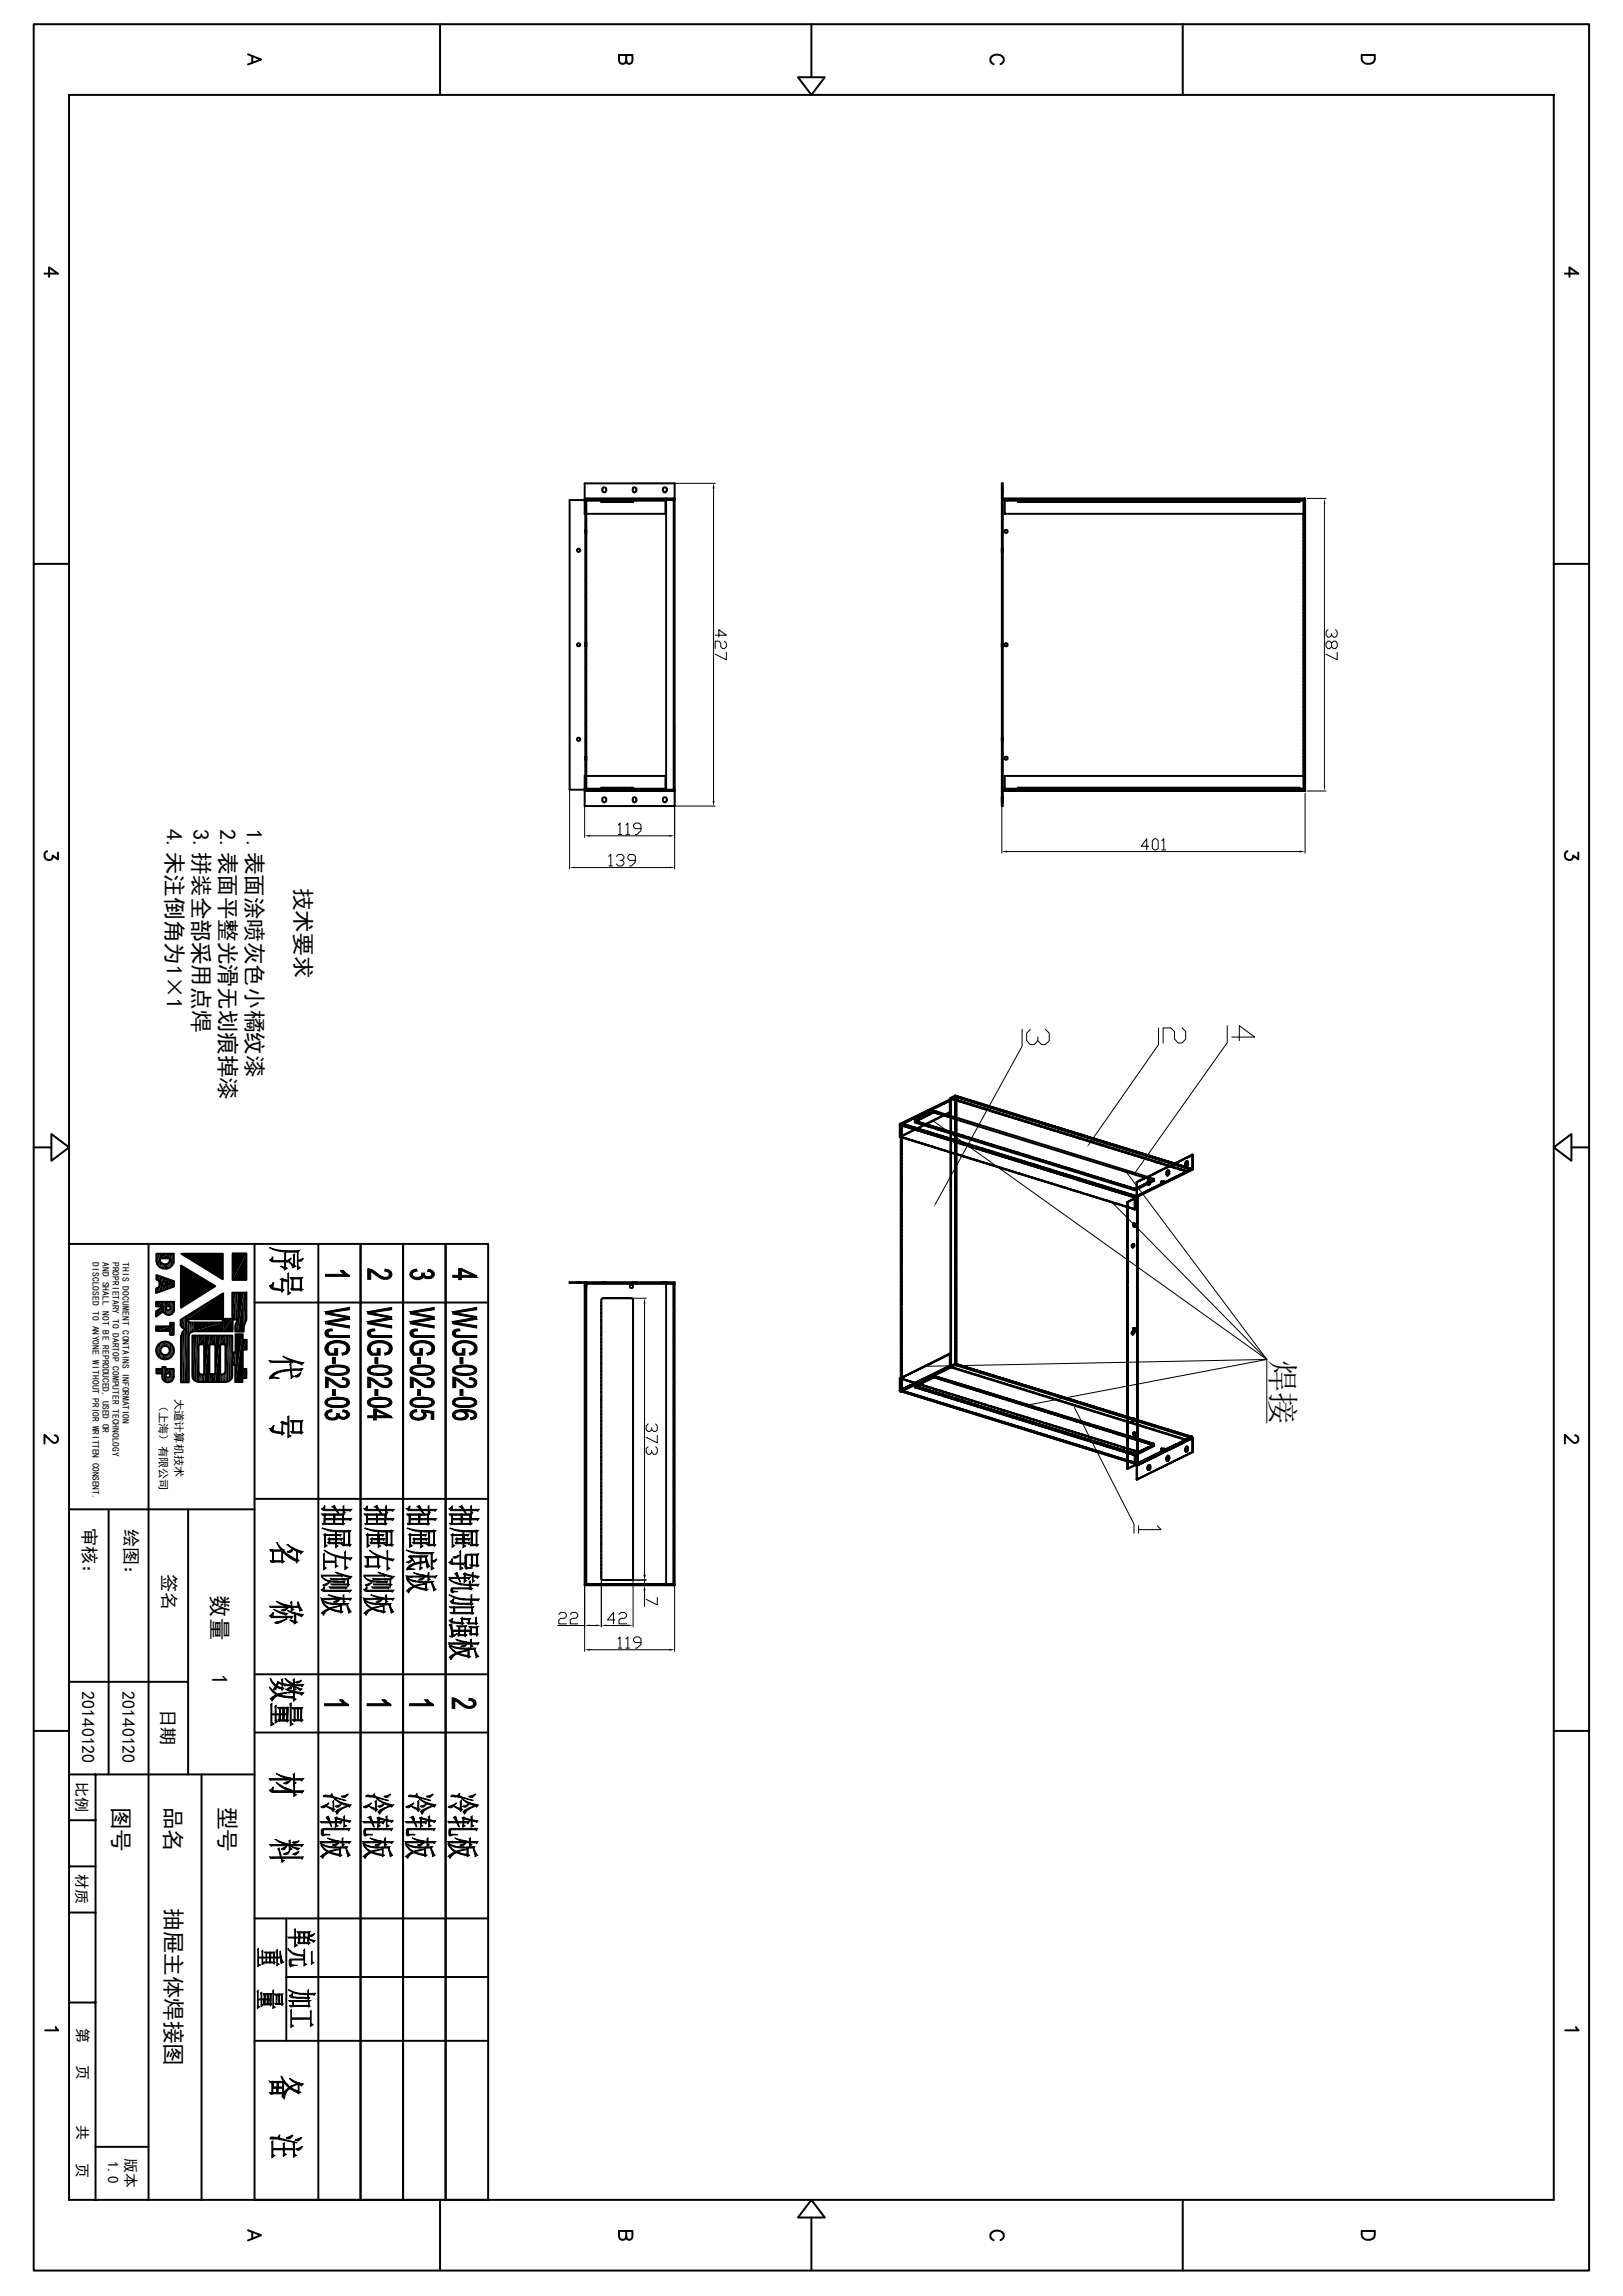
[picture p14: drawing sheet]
<svg xmlns="http://www.w3.org/2000/svg" width="210mm" height="297mm" viewBox="0 0 210 297" stroke-linecap="round" stroke-linejoin="round" font-family="sans-serif">
<defs><g id="words">
<text font-size="4.1" x="164.5" y="175.9" transform="rotate(90 164.5 175.9)">焊接</text>
<g font-size="2.9">
<text x="21.5" y="107.2" transform="rotate(90 21.5 107.2)">4.未注倒角为1×1</text>
<text x="25" y="107.2" transform="rotate(90 25 107.2)">3.拼装全部采用点焊</text>
<text x="28.4" y="107.2" transform="rotate(90 28.4 107.2)">2.表面平整光滑无划痕掉漆</text>
<text x="31.9" y="107.2" transform="rotate(90 31.9 107.2)">1.表面涂喷灰色小橘纹漆</text>
<text x="38.2" y="114.8" transform="rotate(90 38.2 114.8)">技术要求</text>
<text x="27.4" y="206.3" transform="rotate(90 27.4 206.3)">数量</text>
<text x="27.4" y="216.5" transform="rotate(90 27.4 216.5)">1</text>
<text x="14.6" y="233.7" transform="rotate(90 14.6 233.7)">图号</text>
<text x="21.4" y="233.7" transform="rotate(90 21.4 233.7)">品名</text>
<text x="28.4" y="233.7" transform="rotate(90 28.4 233.7)">型号</text>
<text x="21.4" y="246.8" transform="rotate(90 21.4 246.8)">抽屉主体焊接图</text>
</g>
<g font-size="2.3">
<text x="10.8" y="197.7" transform="rotate(90 10.8 197.7)">审核：</text>
<text x="16.2" y="197.7" transform="rotate(90 16.2 197.7)">绘图：</text>
<text x="21.1" y="203.7" transform="rotate(90 21.1 203.7)">签名</text>
<text x="10.6" y="218.7" transform="rotate(90 10.6 218.7)">20140120</text>
<text x="15.8" y="218.7" transform="rotate(90 15.8 218.7)">20140120</text>
<text x="20.9" y="221.1" transform="rotate(90 20.9 221.1)">日期</text>
</g>
<g font-size="1.9">
<text x="9.9" y="230.5" transform="rotate(90 9.9 230.5)">比例</text>
<text x="9.9" y="242.4" transform="rotate(90 9.9 242.4)">材质</text>
<text x="10" y="262.3" transform="rotate(90 10 262.3)">第</text>
<text x="10" y="267.2" transform="rotate(90 10 267.2)">页</text>
<text x="10" y="274.9" transform="rotate(90 10 274.9)">共</text>
<text x="10" y="279.8" transform="rotate(90 10 279.8)">页</text>
<text x="14" y="279.5" transform="rotate(90 14 279.5)">1.0</text>
<text x="16.3" y="279.1" transform="rotate(90 16.3 279.1)">版本</text>
</g>
<g font-size="1.4">
<text x="20.6" y="181.2" transform="rotate(90 20.6 181.2)">（上海）有限公司</text>
<text x="22.6" y="181" transform="rotate(90 22.6 181)">大道计算机技术</text>
</g>
<g font-size="1.2">
<text x="12" y="163.2" transform="rotate(90 12 163.2)">DISCLOSED TO ANYONE WITHOUT PRIOR WRITTEN CONSENT.</text>
<text x="13.3" y="163.2" transform="rotate(90 13.3 163.2)">AND SHALL NOT BE REPRODUCED, USED OR</text>
<text x="14.6" y="163.2" transform="rotate(90 14.6 163.2)">PROPRIETARY TO DARTOP COMPUTER TECHNOLOGY</text>
<text x="15.8" y="163.2" transform="rotate(90 15.8 163.2)">THIS DOCUMENT CONTAINS INFORMATION</text>
</g>
</g></defs>
<g fill="none" stroke="#000" stroke-width=".25">
<path d="M4.4 3.1h201.2v290.6h-201.2zM8.9 12.3h192.1v272.3h-192.1zM32.1 7l1.7 .7-1.7 .6M32.6 7.3v.8M56.9 3.1v9.2M81 7.1l.1 1a.36 .36 0 0 0 .6 0l.1-1h-1.7v.7a.47 .47 0 0 0 .5 .5 .47 .47 0 0 0 .4-.5M103.3 10h3.4l-1.7 2.3zM105 3.1v6.9M128.6 8.3a.63 .63 0 0 1-.5-.7 .63 .63 0 0 1 .7-.5 .75 .75 0 0 1 .8 .1 .75 .75 0 0 1 .2 .8l-.3 .3M153 3.1v9.2M176.2 7.1h1.7v.6a.91 .91 0 0 1-.9 .6 .91 .91 0 0 1-.8-.6zM5.8 35.4h1.7l-1.2-.8v1.2"/>
<path d="M202.5 35.4h1.7l-1.1-.8v1.2M4.4 72.9h4.5M74.7 71h.1h.2l.1 .2-.1 .1-.2 .1-.1-.1-.1-.1zM75.6 64.5h11.7M75.6 64.6h11.7M75.7 64.7l-.1 .1h10.5M75.7 66.3v34.2M75.7 64.9v.1M75.7 65v.2M75.7 65.2v.2M75.7 65.4v.1M75.7 65.6v.1"/>
<path d="M75.7 65.8v.1M75.7 66v.1M75.7 66.2v.1M75.7 68.7v.1M75.7 64.6h.2M75.8 64.7h.1M75.9 64.7l-.2 .1v-.1h-2v37.5h2v-.2M75.9 68.5h-.2v.1M75.9 68.8v.2h-.2v-.1M75.9 64.7v.2M75.9 64.9v.1M75.9 65.1v.1"/>
<path d="M75.9 65.3v.1M75.9 65.4v.2M75.9 65.7v.1M75.9 65.8v.2M75.9 66v.2M75.9 66.2v.1M75.9 66.4v.1M75.9 66.6v.1M75.9 66.8v.1M75.9 67v.1M75.9 67.1v.2M75.9 67.3v.1"/>
<path d="M75.9 67.5v.1M75.9 67.7v.1M75.9 67.9v.1M75.9 68.1v.1M75.9 68.2v.2M75.9 68.5v.3M75.9 69v.1M75.9 69.2v.1M75.9 69.4v.1M75.9 69.6v.1M75.9 69.8v.1M75.9 69.9v.2"/>
<path d="M75.9 70.1v.1M75.9 70.3v.1M75.9 70.5v.1M75.9 70.7v.1M75.9 70.9v.1M75.9 71v.2M75.9 71.2v.2M75.9 71.4v.1M75.9 71.6v.2M75.9 71.8v.1M75.9 72v.1M75.9 72.2v.1"/>
<path d="M75.9 72.3v.2M75.9 72.6v.1M75.9 72.7v.2M75.9 72.9v.1M75.9 73.1v.1M75.9 73.3v.1M75.9 73.5v.1M75.9 73.7v.1M75.9 73.8v.2M75.9 74v.2M75.9 74.2v.1M75.9 74.4v.1"/>
<path d="M75.9 74.6v.1M75.9 74.8v.1M75.9 75v.1M75.9 75.1v.2M75.9 75.4v.1M75.9 75.5v.1M75.9 75.7v.1M75.9 75.9v.1M75.9 76.1v.1M75.9 76.3v.1M75.9 76.5v.1M75.9 76.6v.2"/>
<path d="M75.9 76.8v.2M75.9 77v.1M75.9 77.2v.1M75.9 77.4v.1M75.9 77.6v.1M75.9 77.8v.1M75.9 77.9v.2M75.9 78.1v.2M75.9 78.3v.1M75.9 78.5v.1M75.9 78.7v.1M75.9 78.9v.1"/>
<path d="M75.9 79.1v.1M75.9 79.2v.2M75.9 79.4v.1M75.9 79.6v.2M75.9 79.8v.1M76 64.7h.1M76.2 64.7h.1M76.3 64.7h.2M76.5 64.7h.2M76.7 64.7h.1M76.9 64.7h.1M77.1 64.7h.1"/>
<path d="M77.3 64.7h.1M77.5 64.7h.1M77.6 64.7h.2M77.8 64.9h.1M77.8 64.7v.1M77.9 64.7h.1v.1M77.9 64.9h.2M78 64.9h.1M78 64.7h.1M78.1 64.9h.1M78.2 64.7h.1M78.3 64.9h.1"/>
<path d="M78.4 64.7h.1M78.5 64.9h.1M78.6 64.7h.1M78.7 64.9h.1M78.8 64.7h.1M78.9 64.9h.1M79 64.7h.1M79 64.9h.2M79.1 64.7h.1M79.2 64.9h.1M79.3 64.7h.2M79.4 64.9h.1"/>
<path d="M79.5 64.7h.1M79.6 64.9h.1M79.7 64.7h.1M79.8 64.9h.1M79.9 64.7h.1M80 64.9h.1M80.1 64.7h.1M80.2 64.9h.1M80.3 64.7h.1M80.3 64.9h.2M80.4 64.7h.2M80.5 64.9h.1"/>
<path d="M80.6 64.7h.2M80.7 64.9h.2M80.8 64.7h.1M80.9 64.9h.1M81 64.7h.1M81.1 64.9h.1M81.2 64.7h.1M81.3 64.9h.1M81.4 64.7h.6M81.4 64.9h.2M81.6 64.6l-.1 .1M81.7 64.6h.1"/>
<path d="M81.7 64.9h.1M81.7 64.7v.1M81.8 64.6h.1v.2M81.9 63.1h.4a.39 .39 0 0 1-.2 .6 .46 .46 0 0 1-.2-.6zM81.9 64.9h-.1M82.1 64.7h.2M82.3 64.7h.1M82.5 64.7h.1M82.7 64.7h.1M82.8 64.7h.2M83.1 64.7h.1M83.2 64.7h.2"/>
<path d="M83.4 64.7h.2M83.6 64.7h.1M83.8 64.7h.1M84 64.7h.1M84.2 64.7h.1M84.4 64.7h.1M84.5 64.7h.2M84.7 64.7h.1M84.9 64.7h.1M85.1 64.7h.1M85.3 64.7h.1M85.5 64.7h.1"/>
<path d="M85.6 64.7h.2M85.9 64.7h.1M86 64.7h1.3M86.1 64.6v1.9h-10.5v-4h11.7v41.8h-11.7v-3.9h10.5v1.8M86.2 64.5v.1M86.2 64.7v37.5M87.2 64.7l.1-.1-.1-.1v37.8M129.6 64.5l.2 .2v-.2h39.1v37.8h-39.1v-.1l-.2 .1M129.6 64.5v-2h.2v2M129.6 63h.2M129.6 63.2h.2M129.6 63.5h.2"/>
<path d="M129.6 63.7h.2M129.6 64.5h.2M129.6 71h.2M129.6 71.2h.2M129.6 71.4h.2M129.8 64.5v.1h39.1M129.8 64.7v37.5M130 64.6v.1h.1M130 68.6h.3v.3l-.1 .1-.2-.1zM130 64.7h-.4v37.5h.4M130 64.8h38.7M130 64.6v1.9h38.7"/>
<path d="M130.1 64.7h.4M130.2 64.6v.1M130.4 64.6v.1M130.6 64.7h.1M130.7 64.7h.2M130.9 64.7h.1M131.1 64.7h.1M131.3 64.7h.1M131.5 64.7h.1M131.7 64.7h.1M131.7 64.9h.1M131.7 64.7v.1"/>
<path d="M131.9 64.9h.1M132 64.7l-.1 .1M132 64.7h.2M132.1 64.9h.1M132.2 64.7h.1M132.2 64.9h.2M132.4 64.7h.1M132.5 64.9h.1M132.6 64.7h.1M132.6 64.9h.2M132.8 64.7h.1M132.8 64.9h.1"/>
<path d="M133 64.7h.1M133 64.9h.1M133.1 64.7h.2M133.2 64.9h.1M133.3 64.7h.2M133.4 64.9h.1M133.5 64.7h.1M133.6 64.9h.1M133.7 64.7h.1M133.7 64.9h.2M133.9 64.7h.1M133.9 64.9h.2"/>
<path d="M134.1 64.7h.1M134.1 64.9h.1M134.3 64.7h.1M134.3 64.9h.2M134.5 64.7h.1M134.5 64.9h.1M134.7 64.7h.1M134.7 64.9h.1M134.8 64.7h.2M134.9 64.9h.1M135 64.7h.1M135 64.9h.2"/>
<path d="M135.2 64.7h.1M135.3 64.9h.1M135.4 64.7h.1M135.4 64.9h.2M135.6 64.7h.1M135.6 64.9h.1M135.8 64.7h.1M135.8 64.9h.1M135.9 64.7h.2M136 64.9h.1M136.1 64.7h.2M136.2 64.9h.1"/>
<path d="M136.3 64.7h.1M136.4 64.9h.1M136.5 64.7h.1M136.5 64.9h.2M136.7 64.7h.1M136.7 64.9h.2M136.9 64.7h.1M136.9 64.9h.1M137.1 64.7h.1M137.1 64.9h.1M137.2 64.7h.2M137.3 64.9h.1"/>
<path d="M137.5 64.7h.1M137.5 64.9h.1M137.6 64.7h.2M137.7 64.9h.1M137.8 64.7h.1M137.8 64.9h.2M138 64.7h.1M138 64.9h.2M138.2 64.7h.1M138.2 64.9h.1M138.4 64.7h.1M138.4 64.9h.1"/>
<path d="M138.6 64.7h.1M138.6 64.9h.1M138.7 64.7h.2M138.8 64.9h.1M138.9 64.7h.2M139 64.9h.1M139.1 64.7h.1M139.1 64.9h.2M139.3 64.7h.1M139.3 64.9h.1M139.5 64.7h.1M139.5 64.9h.2"/>
<path d="M139.7 64.7h.1M139.7 64.9h.1M139.9 64.7h.1M139.9 64.9h.1M140 64.7h.2M140.1 64.9h.1M140.3 64.7h.1M140.3 64.9h.1M140.4 64.7h.1M140.5 64.9h.1M140.6 64.7h.1M140.6 64.9h.2"/>
<path d="M140.8 64.7h.1M140.8 64.9h.2M141 64.7h.1M141 64.9h.1M141.2 64.7h.1M141.2 64.9h.1M141.4 64.7h.1M141.4 64.9h.1M141.5 64.7h.1M141.6 64.9h.1M141.7 64.7h.2M141.8 64.9h.1"/>
<path d="M141.9 64.7h.1M141.9 64.9h.2M142.1 64.7h.1M142.1 64.9h.1M142.3 64.7h.1M142.3 64.9h.2M142.5 64.7h.1M142.5 64.9h.1M142.7 64.7h.1M142.7 64.9h.1M142.8 64.7h.2M142.9 64.9h.1"/>
<path d="M143 64.7h.2M143 64.9h.2M143.2 64.7h.1M143.3 64.9h.1M143.4 64.7h.1M143.4 64.9h.2M143.6 64.7h.1M143.6 64.9h.2M143.8 64.7h.1M143.8 64.9h.1M144 64.7h.1M144 64.9h.1"/>
<path d="M144.1 64.7h.2M144.2 64.9h.1M144.3 64.7h.1M144.4 64.9h.1M144.5 64.7h.2M144.6 64.9h.1M144.7 64.7h.1M144.7 64.9h.2M144.9 64.7h.1M144.9 64.9h.1M145.1 64.7h.1M145.1 64.9h.1"/>
<path d="M145.2 64.7h.2M145.3 64.9h.1M145.5 64.7h.1M145.5 64.9h.1M145.6 64.7h.2M145.7 64.9h.1M145.8 64.7h.2M145.8 64.9h.2M146 64.7h.1M146 64.9h.2M146.2 64.7h.1M146.2 64.9h.1"/>
<path d="M146.4 64.7h.1M146.4 64.9h.2M146.6 64.7h.1M146.6 64.9h.1M146.8 64.7h.1M146.8 64.9h.1M146.9 64.7h.2M147 64.9h.1M147.1 64.7h.1M147.2 64.9h.1M147.3 64.7h.1M147.4 64.9h.1"/>
<path d="M147.5 64.7h.1M147.5 64.9h.2M147.7 64.7h.1M147.7 64.9h.1M147.9 64.7h.1M147.9 64.9h.1M148 64.7h.2M148.1 64.9h.1M148.3 64.7h.1M148.3 64.9h.1M148.4 64.7h.1M148.5 64.9h.1"/>
<path d="M148.6 64.7h.2M148.6 64.9h.2M148.8 64.7h.1M148.8 64.9h.2M149 64.7h.1M149 64.9h.1M149.2 64.7h.1M149.2 64.9h.2M149.4 64.7h.1M149.4 64.9h.1M149.6 64.7h.1M149.6 64.9h.1"/>
<path d="M149.7 64.7h.2M149.8 64.9h.1M149.9 64.7h.1M149.9 64.9h.2M150.1 64.7h.1M150.2 64.9h.1M150.3 64.7h.1M150.3 64.9h.2M150.5 64.7h.1M150.5 64.9h.1M150.7 64.7h.1M150.7 64.9h.1"/>
<path d="M150.8 64.7h.2M150.9 64.9h.1M151 64.7h.2M151.1 64.9h.1M151.2 64.7h.1M151.3 64.9h.1M151.4 64.7h.2M151.4 64.9h.2M151.6 64.7h.1M151.6 64.9h.2M151.8 64.7h.1M151.8 64.9h.1"/>
<path d="M152 64.7h.1M152 64.9h.1M152.1 64.7h.2M152.2 64.9h.1M152.4 64.7h.1M152.4 64.9h.1M152.5 64.7h.2M152.6 64.9h.1M152.7 64.7h.1M152.7 64.9h.2M152.9 64.7h.1M153 64.9h.1"/>
<path d="M153.1 64.7h.1M153.1 64.9h.1M153.3 64.7h.1M153.3 64.9h.1M153.5 64.7h.1M153.5 64.9h.1M153.6 64.7h.2M153.7 64.9h.1M153.8 64.7h.2M153.9 64.9h.1M154 64.7h.1M154.1 64.9h.1"/>
<path d="M154.2 64.7h.1M154.2 64.9h.1M154.4 64.7h.1M154.4 64.9h.2M154.6 64.7h.1M154.6 64.9h.1M154.8 64.7h.1M154.8 64.9h.1M154.9 64.7h.2M155 64.9h.1M155.2 64.7h.1M155.2 64.9h.1"/>
<path d="M155.3 64.7h.1M155.4 64.9h.1M155.5 64.7h.1M155.5 64.9h.2M155.7 64.7h.1M155.7 64.9h.2M155.9 64.7h.1M155.9 64.9h.1M156.1 64.7h.1M156.1 64.9h.1M156.3 64.7h.1M156.3 64.9h.1"/>
<path d="M156.4 64.7h.1M156.5 64.9h.1M156.6 64.7h.2M156.7 64.9h.1M156.8 64.7h.1M156.8 64.9h.2M157 64.7h.1M157 64.9h.1M157.2 64.7h.1M157.2 64.9h.2M157.4 64.7h.1M157.4 64.9h.1"/>
<path d="M157.6 64.7h.1M157.6 64.9h.1M157.7 64.7h.2M157.8 64.9h.1M157.9 64.7h.2M157.9 64.9h.2M158.1 64.7h.1M158.2 64.9h.1M158.3 64.7h.1M158.3 64.9h.2M158.5 64.7h.1M158.5 64.9h.2"/>
<path d="M158.7 64.7h.1M158.7 64.9h.1M158.9 64.7h.1M158.9 64.9h.1M159 64.7h.2M159.1 64.9h.1M159.2 64.7h.1M159.3 64.9h.1M159.4 64.7h.2M159.5 64.9h.1M159.6 64.7h.1M159.6 64.9h.2"/>
<path d="M159.8 64.7h.1M159.8 64.9h.1M160 64.7h.1M160 64.9h.1M160.1 64.7h.2M160.2 64.9h.1M160.4 64.7h.1M160.4 64.9h.1M160.5 64.7h.2M160.6 64.9h.1M160.7 64.7h.2M160.7 64.9h.2"/>
<path d="M160.9 64.7h.1M161 64.9h.1M161.1 64.7h.1M161.1 64.9h.1M161.3 64.7h.1M161.3 64.9h.2M161.5 64.7h.1M161.5 64.9h.1M161.7 64.7h.1M161.7 64.9h.1M161.8 64.7h.2M161.9 64.9h.1"/>
<path d="M162 64.7h.1M162.1 64.9h.1M162.2 64.7h.1M162.3 64.9h.1M162.4 64.7h.1M162.4 64.9h.2M162.6 64.7h.1M162.6 64.9h.1M162.8 64.7h.1M162.8 64.9h.1M162.9 64.7h.2M163 64.9h.1"/>
<path d="M163.2 64.7h.1M163.2 64.9h.1M163.3 64.7h.1M163.4 64.9h.1M163.5 64.7h.2M163.6 64.9h.1M163.7 64.7h.1M163.7 64.9h.2M163.9 64.7h.1M163.9 64.9h.1M164.1 64.7h.1M164.1 64.9h.2"/>
<path d="M164.3 64.7h.1M164.3 64.9h.1M164.5 64.7h.1M164.5 64.9h.1M164.6 64.7h.2M164.7 64.9h.1M164.8 64.7h.1M164.8 64.9h.2M165 64.7h.1M165.1 64.9h.1M165.2 64.7h.1M165.2 64.9h.2"/>
<path d="M165.4 64.7h.1M165.4 64.9h.1M165.6 64.7h.1M165.6 64.9h.1M165.7 64.7h.2M165.8 64.9h.1M165.9 64.7h.2M166 64.9h.1M166.1 64.7h.1M166.2 64.9h.1M166.3 64.7h.2M166.4 64.9h.1"/>
<path d="M166.5 64.7h.1M166.5 64.9h.2M166.7 64.7h.1M166.7 64.9h.1M166.9 64.7h.1M166.9 64.9h.1M167 64.7h.2M167.1 64.9h.1M167.3 64.7h.1M167.3 64.9h.1M167.4 64.7h.2M167.5 64.9h.1"/>
<path d="M167.6 64.7h.1M167.6 64.9h.2M167.8 64.7h.1M168 64.9h-.1M168.1 64.7h-.1v.1M168.1 64.9h-.1M168.1 64.7v.1M168.2 64.7h.1M168.4 64.7h.1M168.5 64.7l.4 .1-.2-.2v1.9M168.7 66.6v.1M168.7 66.8v.1"/>
<path d="M168.7 67v.1M168.7 67.1v.2M168.7 67.3v.1M168.7 67.5v.1M168.7 67.7v.1M168.7 67.9v.1M168.7 68.1v.1M168.7 68.2v.2M168.7 68.5v.1M168.7 68.6v.1M168.7 68.8v.2M168.7 69v.1"/>
<path d="M168.7 69.2v.1M168.7 69.4v.1M168.7 69.6v.1M168.7 69.8v.1M168.7 69.9v.2M168.7 70.1v.1M168.7 70.3v.1M168.7 70.5v.1M168.7 70.7v.1M168.7 70.9v.1M168.7 71v.2M168.7 71.2v.2"/>
<path d="M168.7 71.4v.1M168.7 71.6v.2M168.7 71.8v.1M168.7 72v.1M168.7 72.2v.1M168.7 72.3v.2M168.7 72.6v.1M168.7 72.7v.2M168.7 72.9v.1M168.7 73.1v.1M168.7 73.3v.1M168.7 73.5v.1"/>
<path d="M168.7 73.7v.1M168.7 73.8v.2M168.7 74v.2M168.7 74.2v.1M168.7 74.4v.1M168.7 74.6v.1M168.7 74.8v.1M168.7 75v.1M168.7 75.1v.2M168.7 75.4v.1M168.7 75.5v.1M168.7 75.7v.1"/>
<path d="M168.7 75.9v.1M168.7 76.1v.1M168.7 76.3v.1M168.7 76.5v.1M168.7 76.6v.2M168.7 76.8v.2M168.7 77v.1M168.7 77.2v.1M168.7 77.4v.1M168.7 77.6v.1M168.7 77.8v.1M168.7 77.9v.2"/>
<path d="M168.7 78.1v.2M168.7 78.3v.1M168.7 78.5v.1M168.7 78.7v.1M168.7 78.9v.1M168.7 79.1v.1M168.7 79.2v.2M168.7 79.4v.1M168.7 79.6v.2M168.7 79.8v.1M168.7 66.5h.2M168.9 64.7h-.2v37.5h.2"/>
<path d="M201 72.9h4.6M74.7 83.3l.1-.1 .2 .1 .1 .1-.1 .2h-.3l-.1-.2zM74.7 95.5h.3l.1 .1-.1 .2h-.3l-.1-.2zM75.7 83.4v.1M75.7 83.5v.1h.2M75.7 98v-.1h.2v.3M75.7 98v.1M75.7 98.2v.1h.2M75.9 83.2h-.2v.1M75.9 80v.1M75.9 80.2v.1M75.9 80.3v.2"/>
<path d="M75.9 80.6v.1M75.9 80.7v.2M75.9 80.9v.2M75.9 81.1v.1M75.9 81.3v.1M75.9 81.5v.1M75.9 81.7v.1M75.9 81.9v.1M75.9 82v.2M75.9 82.2v.1M75.9 82.4v.1M75.9 82.6v.1"/>
<path d="M75.9 82.8v.1M75.9 83v.1M75.9 83.1v.2M75.9 83.4v.1M75.9 83.5v.2M75.9 83.7v.2M75.9 83.9v.1M75.9 84.1v.1M75.9 84.3v.1M75.9 84.5v.1M75.9 84.7v.1M75.9 84.8v.2"/>
<path d="M75.9 85v.1M75.9 85.2v.1M75.9 85.4v.1M75.9 85.6v.1M75.9 85.8v.1M75.9 85.9v.2M75.9 86.1v.2M75.9 86.3v.1M75.9 86.5v.2M75.9 86.7v.1M75.9 86.9v.1M75.9 87.1v.1"/>
<path d="M75.9 87.2v.2M75.9 87.5v.1M75.9 87.6v.2M75.9 87.8v.1M75.9 88v.1M75.9 88.2v.1M75.9 88.4v.1M75.9 88.6v.1M75.9 88.7v.2M75.9 88.9v.2M75.9 89.1v.1M75.9 89.3v.2"/>
<path d="M75.9 89.5v.1M75.9 89.7v.1M75.9 89.9v.1M75.9 90v.2M75.9 90.3v.1M75.9 90.4v.2M75.9 90.6v.1M75.9 90.8v.1M75.9 91v.1M75.9 91.2v.1M75.9 91.4v.1M75.9 91.5v.2"/>
<path d="M75.9 91.7v.2M75.9 91.9v.1M75.9 92.1v.1M75.9 92.3v.1M75.9 92.5v.1M75.9 92.7v.1M75.9 92.8v.2M75.9 93v.2M75.9 93.2v.1M75.9 93.4v.1M75.9 93.6v.1M75.9 93.8v.1"/>
<path d="M75.9 94v.1M75.9 94.1v.2M75.9 94.3v.1M75.9 94.5v.2M75.9 94.7v.1M75.9 94.9v.1M75.9 95.1v.1M75.9 95.2v.2M75.9 95.5v.1M75.9 95.6v.2M75.9 95.8v.2M75.9 96v.1"/>
<path d="M75.9 96.2v.1M75.9 96.4v.1M75.9 96.6v.1M75.9 96.8v.1M75.9 96.9v.2M75.9 97.1v.1M75.9 97.3v.2M75.9 97.5v.1M75.9 97.7v.1M75.9 98.2v.2M75.9 98.4v.2M75.9 98.6v.2"/>
<path d="M75.9 98.8v.1M75.9 99v.1M75.9 99.2v.1M75.9 99.4v.1M75.9 99.6v.1M75.9 99.7v.2M75.9 99.9v.1M129.6 83.2h.2M129.6 83.6h.2M129.6 83.4h.2M129.6 95.4h.2M129.6 95.6h.2"/>
<path d="M129.6 95.8h.2M130 97.9h.3v.3l-.1 .1-.2-.1zM130 83.3l.2-.1 .1 .1v.3h-.3zM168.7 80v.1M168.7 80.2v.1M168.7 80.3v.2M168.7 80.6v.1M168.7 80.7v.2M168.7 80.9v.2M168.7 81.1v.1M168.7 81.3v.1M168.7 81.5v.1"/>
<path d="M168.7 81.7v.1M168.7 81.9v.1M168.7 82v.2M168.7 82.2v.1M168.7 82.4v.1M168.7 82.6v.1M168.7 82.8v.1M168.7 83v.1M168.7 83.1v.2M168.7 83.4v.1M168.7 83.5v.2M168.7 83.7v.2"/>
<path d="M168.7 83.9v.1M168.7 84.1v.1M168.7 84.3v.1M168.7 84.5v.1M168.7 84.7v.1M168.7 84.8v.2M168.7 85v.1M168.7 85.2v.1M168.7 85.4v.1M168.7 85.6v.1M168.7 85.8v.1M168.7 85.9v.2"/>
<path d="M168.7 86.1v.2M168.7 86.3v.1M168.7 86.5v.2M168.7 86.7v.1M168.7 86.9v.1M168.7 87.1v.1M168.7 87.2v.2M168.7 87.5v.1M168.7 87.6v.2M168.7 87.8v.1M168.7 88v.1M168.7 88.2v.1"/>
<path d="M168.7 88.4v.1M168.7 88.6v.1M168.7 88.7v.2M168.7 88.9v.2M168.7 89.1v.1M168.7 89.3v.2M168.7 89.5v.1M168.7 89.7v.1M168.7 89.9v.1M168.7 90v.2M168.7 90.3v.1M168.7 90.4v.2"/>
<path d="M168.7 90.6v.1M168.7 90.8v.1M168.7 91v.1M168.7 91.2v.1M168.7 91.4v.1M168.7 91.5v.2M168.7 91.7v.2M168.7 91.9v.1M168.7 92.1v.1M168.7 92.3v.1M168.7 92.5v.1M168.7 92.7v.1"/>
<path d="M168.7 92.8v.2M168.7 93v.2M168.7 93.2v.1M168.7 93.4v.1M168.7 93.6v.1M168.7 93.8v.1M168.7 94v.1M168.7 94.1v.2M168.7 94.3v.1M168.7 94.5v.2M168.7 94.7v.1M168.7 94.9v.1"/>
<path d="M168.7 95.1v.1M168.7 95.2v.2M168.7 95.5v.1M168.7 95.6v.2M168.7 95.8v.2M168.7 96v.1M168.7 96.2v.1M168.7 96.4v.1M168.7 96.6v.1M168.7 96.8v.1M168.7 96.9v.2M168.7 97.1v.1"/>
<path d="M168.7 97.3v.2M168.7 97.5v.1M168.7 97.7v.1M168.7 97.9v.1M168.7 98v.2M168.7 98.3v.1M168.7 98.4v.2M168.7 98.6v.2M168.7 98.8v.1M168.7 99v.1M168.7 99.2v.1M168.7 99.4v.1"/>
<path d="M168.7 99.6v.1M168.7 99.7v.2M168.7 99.9v.1M6.1 110.1a.58 .58 0 0 0-.2 .9 .58 .58 0 0 0 .9-.1v-.2l.7 .5v-.9M75.6 102.2h11.7M75.6 102.3h11.6M75.7 102l.2 .2h-.2M75.7 100.5v.2M75.7 100.7v.1M75.7 100.9v.1M75.7 101.1v.1M75.7 101.3v.1"/>
<path d="M75.7 101.5v.1M75.7 101.6v.2M75.7 101.9v.1M75.7 102l-.1 .1M75.8 102.2h.1M75.9 100.1v.1M75.9 100.3v.1M75.9 100.5v.1M75.9 100.7v.1M75.9 100.8v.2M75.9 101v.2M75.9 101.2v.1"/>
<path d="M75.9 101.4v.2M75.9 101.6v.1M75.9 101.8v.1M75.9 102v.1M76 102.2h.1M76.2 102.2h.1M76.3 102.2h.2M76.5 102.2h.2M76.7 102.2h.1M76.9 102.2h.1M77.1 102.2h.1M77.3 102.2h.1"/>
<path d="M77.5 102.2h.1M77.6 102.2h.2M77.8 102v.2M77.9 101.9l-.1 .1M77.9 101.9h.2M78 101.9v.1M78 102v.2h-.1M78 102.2h.1M78.1 101.9h.1M78.2 102.2h.1M78.3 101.9h.1M78.4 102.2h.1"/>
<path d="M78.5 101.9h.1M78.6 102.2h.1M78.7 101.9h.1M78.8 102.2h.1M78.9 101.9h.1M79 102.2h.1M79 101.9h.2M79.1 102.2h.1M79.2 101.9h.1M79.3 102.2h.2M79.4 101.9h.1M79.5 102.2h.1"/>
<path d="M79.6 101.9h.1M79.7 102.2h.1M79.8 101.9h.1M79.9 102.2h.1M80 101.9h.1M80.1 102.2h.1M80.2 101.9h.1M80.3 102.2h.1M80.3 101.9h.2M80.4 102.2h.2M80.5 101.9h.1M80.6 102.2h.2"/>
<path d="M80.7 101.9h.2M80.8 102.2h.1M80.9 101.9h.1M81 102.2h.1M81.1 101.9h.1M81.2 102.2h.1M81.3 101.9h.1M81.4 102.2h.6M81.4 101.9h.2M81.5 102.2h.1M81.7 101.9h.1M81.7 102.2h.1"/>
<path d="M81.7 101.9v.1M81.7 102v.2M81.8 101.9l.1 .1M81.9 103.2h.4a.39 .39 0 0 1-.2 .6 .46 .46 0 0 1-.2-.6zM81.9 102v.2h-.1M82.1 102.2h.2M82.3 102.2h.1M82.5 102.2h.1M82.7 102.2h.1M82.8 102.2h.2M83.1 102.2h.1M83.2 102.2h.2"/>
<path d="M83.4 102.2h.2M83.6 102.2h.1M83.8 102.2h.1M84 102.2h.1M84.2 102.2h.1M84.4 102.2h.1M84.5 102.2h.2M84.7 102.2h.1M84.9 102.2h.1M85.1 102.2h.1M85.3 102.2h.1M85.5 102.2h.1"/>
<path d="M85.6 102.2h.2M85.9 102.2h.1M86 102.2h1.2M86.1 102h-10.5l.1 .2M86.2 102.2v.1M87.2 102.2h.1l-.1 .1M87.2 102.2h.1M87.2 102.3h.1M129.6 102.3h.2M129.6 102.3v2h.2v-2M129.6 103.1h.2M129.6 103.3h.2"/>
<path d="M129.6 103.5h.2M129.6 103.8h.2M130 102h38.7M130.1 102.2h-.1M130.1 102.2h.4M130.4 102.2h.1M130.6 102.2h.1M130.7 102.2h.2M130.9 102.2h.1M131.1 102.2h.1M131.3 102.2h.1M131.5 102.2h.1"/>
<path d="M131.7 102.2h.1M131.7 102v.2M131.8 101.9h-.1v.1M131.9 102v.2h.1M132 101.9h-.1v.1M132 102.2h.2M132.1 101.9h.1M132.2 102.2h.1M132.2 101.9h.2M132.4 102.2h.1M132.5 101.9h.1M132.6 102.2h.1"/>
<path d="M132.6 101.9h.2M132.8 101.9h.1M132.8 102.2h.1M133 102.2h.1M133 101.9h.1M133.1 102.2h.2M133.2 101.9h.1M133.3 102.2h.2M133.4 101.9h.1M133.5 102.2h.1M133.6 101.9h.1M133.7 101.9h.2"/>
<path d="M133.7 102.2h.1M133.9 102.2h.1M133.9 101.9h.2M134.1 102.2h.1M134.1 101.9h.1M134.3 102.2h.1M134.3 101.9h.2M134.5 102.2h.1M134.5 101.9h.1M134.7 101.9h.1M134.7 102.2h.1M134.8 102.2h.2"/>
<path d="M134.9 101.9h.1M135 102.2h.1M135 101.9h.2M135.2 102.2h.1M135.3 101.9h.1M135.4 102.2h.1M135.4 101.9h.2M135.6 101.9h.1M135.6 102.2h.1M135.8 102.2h.1M135.8 101.9h.1M135.9 102.2h.2"/>
<path d="M136 101.9h.1M136.1 102.2h.2M136.2 101.9h.1M136.3 102.2h.1M136.4 101.9h.1M136.5 101.9h.2M136.5 102.2h.1M136.7 102.2h.1M136.7 101.9h.2M136.9 102.2h.1M136.9 101.9h.1M137.1 102.2h.1"/>
<path d="M137.1 101.9h.1M137.2 102.2h.2M137.3 101.9h.1M137.5 101.9h.1M137.5 102.2h.1M137.6 102.2h.2M137.7 101.9h.1M137.8 102.2h.1M137.8 101.9h.2M138 102.2h.1M138 101.9h.2M138.2 102.2h.1"/>
<path d="M138.2 101.9h.1M138.4 101.9h.1M138.4 102.2h.1M138.6 102.2h.1M138.6 101.9h.1M138.7 102.2h.2M138.8 101.9h.1M138.9 102.2h.2M139 101.9h.1M139.1 102.2h.1M139.1 101.9h.2M139.3 101.9h.1"/>
<path d="M139.3 102.2h.1M139.5 102.2h.1M139.5 101.9h.2M139.7 102.2h.1M139.7 101.9h.1M139.9 102.2h.1M139.9 101.9h.1M140 102.2h.2M140.1 101.9h.1M140.3 101.9h.1M140.3 102.2h.1M140.4 102.2h.1"/>
<path d="M140.5 101.9h.1M140.6 102.2h.1M140.6 101.9h.2M140.8 102.2h.1M140.8 101.9h.2M141 102.2h.1M141 101.9h.1M141.2 101.9h.1M141.2 102.2h.1M141.4 102.2h.1M141.4 101.9h.1M141.5 102.2h.1"/>
<path d="M141.6 101.9h.1M141.7 102.2h.2M141.8 101.9h.1M141.9 102.2h.1M141.9 101.9h.2M142.1 101.9h.1M142.1 102.2h.1M142.3 102.2h.1M142.3 101.9h.2M142.5 102.2h.1M142.5 101.9h.1M142.7 102.2h.1"/>
<path d="M142.7 101.9h.1M142.8 102.2h.2M142.9 101.9h.1M143 101.9h.2M143 102.2h.2M143.2 102.2h.1M143.3 101.9h.1M143.4 102.2h.1M143.4 101.9h.2M143.6 102.2h.1M143.6 101.9h.2M143.8 102.2h.1"/>
<path d="M143.8 101.9h.1M144 101.9h.1M144 102.2h.1M144.1 102.2h.2M144.2 101.9h.1M144.3 102.2h.1M144.4 101.9h.1M144.5 102.2h.2M144.6 101.9h.1M144.7 102.2h.1M144.7 101.9h.2M144.9 101.9h.1"/>
<path d="M144.9 102.2h.1M145.1 102.2h.1M145.1 101.9h.1M145.2 102.2h.2M145.3 101.9h.1M145.5 102.2h.1M145.5 101.9h.1M145.6 102.2h.2M145.7 101.9h.1M145.8 101.9h.2M145.8 102.2h.2M146 102.2h.1"/>
<path d="M146 101.9h.2M146.2 102.2h.1M146.2 101.9h.1M146.4 102.2h.1M146.4 101.9h.2M146.6 102.2h.1M146.6 101.9h.1M146.8 101.9h.1M146.8 102.2h.1M146.9 102.2h.2M147 101.9h.1M147.1 102.2h.1"/>
<path d="M147.2 101.9h.1M147.3 102.2h.1M147.4 101.9h.1M147.5 102.2h.1M147.5 101.9h.2M147.7 101.9h.1M147.7 102.2h.1M147.9 102.2h.1M147.9 101.9h.1M148 102.2h.2M148.1 101.9h.1M148.3 102.2h.1"/>
<path d="M148.3 101.9h.1M148.4 102.2h.1M148.5 101.9h.1M148.6 101.9h.2M148.6 102.2h.2M148.8 102.2h.1M148.8 101.9h.2M149 102.2h.1M149 101.9h.1M149.2 102.2h.1M149.2 101.9h.2M149.4 102.2h.1"/>
<path d="M149.4 101.9h.1M149.6 101.9h.1M149.6 102.2h.1M149.7 102.2h.2M149.8 101.9h.1M149.9 102.2h.1M149.9 101.9h.2M150.1 102.2h.1M150.2 101.9h.1M150.3 102.2h.1M150.3 101.9h.2M150.5 101.9h.1"/>
<path d="M150.5 102.2h.1M150.7 102.2h.1M150.7 101.9h.1M150.8 102.2h.2M150.9 101.9h.1M151 102.2h.2M151.1 101.9h.1M151.2 102.2h.1M151.3 101.9h.1M151.4 101.9h.2M151.4 102.2h.2M151.6 102.2h.1"/>
<path d="M151.6 101.9h.2M151.8 102.2h.1M151.8 101.9h.1M152 102.2h.1M152 101.9h.1M152.1 102.2h.2M152.2 101.9h.1M152.4 101.9h.1M152.4 102.2h.1M152.5 102.2h.2M152.6 101.9h.1M152.7 102.2h.1"/>
<path d="M152.7 101.9h.2M152.9 102.2h.1M153 101.9h.1M153.1 102.2h.1M153.1 101.9h.1M153.3 101.9h.1M153.3 102.2h.1M153.5 102.2h.1M153.5 101.9h.1M153.6 102.2h.2M153.7 101.9h.1M153.8 102.2h.2"/>
<path d="M153.9 101.9h.1M154 102.2h.1M154.1 101.9h.1M154.2 101.9h.1M154.2 102.2h.1M154.4 102.2h.1M154.4 101.9h.2M154.6 102.2h.1M154.6 101.9h.1M154.8 102.2h.1M154.8 101.9h.1M154.9 102.2h.2"/>
<path d="M155 101.9h.1M155.2 101.9h.1M155.2 102.2h.1M155.3 102.2h.1M155.4 101.9h.1M155.5 102.2h.1M155.5 101.9h.2M155.7 102.2h.1M155.7 101.9h.2M155.9 102.2h.1M155.9 101.9h.1M156.1 101.9h.1"/>
<path d="M156.1 102.2h.1M156.3 102.2h.1M156.3 101.9h.1M156.4 102.2h.1M156.5 101.9h.1M156.6 102.2h.2M156.7 101.9h.1M156.8 102.2h.1M156.8 101.9h.2M157 101.9h.1M157 102.2h.1M157.2 102.2h.1"/>
<path d="M157.2 101.9h.2M157.4 102.2h.1M157.4 101.9h.1M157.6 102.2h.1M157.6 101.9h.1M157.7 102.2h.2M157.8 101.9h.1M157.9 101.9h.2M157.9 102.2h.2M158.1 102.2h.1M158.2 101.9h.1M158.3 102.2h.1"/>
<path d="M158.3 101.9h.2M158.5 102.2h.1M158.5 101.9h.2M158.7 102.2h.1M158.7 101.9h.1M158.9 101.9h.1M158.9 102.2h.1M159 102.2h.2M159.1 101.9h.1M159.2 102.2h.1M159.3 101.9h.1M159.4 102.2h.2"/>
<path d="M159.5 101.9h.1M159.6 102.2h.1M159.6 101.9h.2M159.8 101.9h.1M159.8 102.2h.1M160 102.2h.1M160 101.9h.1M160.1 102.2h.2M160.2 101.9h.1M160.4 102.2h.1M160.4 101.9h.1M160.5 102.2h.2"/>
<path d="M160.6 101.9h.1M160.7 101.9h.2M160.7 102.2h.2M160.9 102.2h.1M161 101.9h.1M161.1 102.2h.1M161.1 101.9h.1M161.3 102.2h.1M161.3 101.9h.2M161.5 102.2h.1M161.5 101.9h.1M161.7 102.2h.1"/>
<path d="M161.7 101.9h.1M161.8 102.2h.2M161.9 101.9h.1M162 102.2h.1M162.1 101.9h.1M162.2 102.2h.1M162.3 101.9h.1M162.4 102.2h.1M162.4 101.9h.2M162.6 102.2h.1M162.6 101.9h.1M162.8 102.2h.1"/>
<path d="M162.8 101.9h.1M162.9 102.2h.2M163 101.9h.1M163.2 102.2h.1M163.2 101.9h.1M163.3 102.2h.1M163.4 101.9h.1M163.5 102.2h.2M163.6 101.9h.1M163.7 102.2h.1M163.7 101.9h.2M163.9 102.2h.1"/>
<path d="M163.9 101.9h.1M164.1 102.2h.1M164.1 101.9h.2M164.3 102.2h.1M164.3 101.9h.1M164.5 102.2h.1M164.5 101.9h.1M164.6 102.2h.2M164.7 101.9h.1M164.8 102.2h.1M164.8 101.9h.2M165 102.2h.1"/>
<path d="M165.1 101.9h.1M165.2 102.2h.1M165.2 101.9h.2M165.4 102.2h.1M165.4 101.9h.1M165.6 102.2h.1M165.6 101.9h.1M165.7 102.2h.2M165.8 101.9h.1M165.9 102.2h.2M166 101.9h.1M166.1 102.2h.1"/>
<path d="M166.2 101.9h.1M166.3 102.2h.2M166.4 101.9h.1M166.5 102.2h.1M166.5 101.9h.2M166.7 102.2h.1M166.7 101.9h.1M166.9 102.2h.1M166.9 101.9h.1M167 102.2h.2M167.1 101.9h.1M167.3 102.2h.1"/>
<path d="M167.3 101.9h.1M167.4 102.2h.2M167.5 101.9h.1M167.6 102.2h.1M167.6 101.9h.2M167.8 102.2h.1M167.9 101.9h.1v.1M168 102v.2h.1M168 101.9h.1v.1M168.1 102v.2M168.2 102.2h.1M168.4 102.2h.1"/>
<path d="M168.7 100.3v1.9l.2-.2h-.2M168.7 100.4h-38.7v1.8M168.7 100.1v.1M168.7 102v.1l-.2 .1M168.7 100.4h.2M168.7 102l.2 .1M168.9 102.2h-39.1v.1M202.8 110.1a.58 .58 0 0 0-.2 .9 .58 .58 0 0 0 .9-.1v-.2l.7 .5v-.9M4.4 148.4h2.2M6.6 146.7l2.3 1.7-2.3 1.8zM116.4 145.5v1.6M116.4 145.5h.1"/>
<path d="M116.4 147.1h.1M116.5 145.4l-.1 .1M116.5 145.4h.1M116.5 145.5h.1M116.5 145.5v.1M116.5 145.7v.1M116.5 145.9v.1M116.5 146v.2M116.5 146.3v.1M116.5 146.4v.2M116.5 146.6v.1M116.5 146.8v.1"/>
<path d="M116.5 147v.1M116.5 146.9v31.4M116.5 145.4h.2M116.5 147.1h.1M116.5 145.4v1.5M116.5 145.4l.2 .1M116.6 145.4h-.1M116.6 145.5l-.1 .1h.1M116.6 145.5h-.1M116.6 147.1h-.1M116.6 145.5v.1M116.6 145.7v.1"/>
<path d="M116.6 145.9v.1M116.6 146v.2M116.6 146.2v.1M116.6 146.4v.2M116.6 146.6v.1M116.6 146.8v.1M116.6 147v.1M116.7 145.3l-.2 .2h.2M116.7 145.4l-.1 .1M116.7 145.3l-.2 .1M116.7 145.4l-.2 .1M116.7 145.3v.1"/>
<path d="M116.7 145.5v.1h.1M116.7 145.7v.1M116.7 145.8v.2M116.7 146v.1M116.7 146.2v.1M116.7 146.4v.1M116.7 146.6v.1M116.7 146.8v.1M116.7 146.9l-.1 .2M116.7 147.3v.1M116.7 147.5v.1M116.7 147.7v.1"/>
<path d="M116.7 147.9v.1M116.7 148.1v.1M116.7 148.3v.1M116.7 148.5h.1M116.7 148.6v.2M116.7 148.8v.1M116.7 149v.1M116.7 149.2v.1M116.7 149.4v.1M116.7 149.6v.1M116.7 149.7v.2M116.7 149.9v.2"/>
<path d="M116.7 150.1v.1M116.7 150.3v.1M116.7 150.5v.1M116.7 150.7v.1M116.7 150.9v.1M116.7 151v.2M116.7 151.3h.1M116.7 151.4v.2M116.7 151.6v.1M116.7 151.8v.1M116.7 152v.1M116.7 152.2v.1"/>
<path d="M116.7 152.4v.1M116.7 152.5v.2M116.7 152.7v.2M116.7 152.9v.1M116.7 153.1v.1M116.7 153.3v.1M116.7 153.5v.1M116.7 153.7v.1M116.7 153.8v.2M116.7 154.1h.1M116.7 154.2v.1M116.7 154.4v.1"/>
<path d="M116.7 154.6v.1M116.7 154.8v.1M116.7 155v.1M116.7 155.2v.1M116.7 155.3v.1M116.7 155.5v.2M116.7 155.7v.1M116.7 155.9v.1M116.7 156.1v.1M116.7 156.3v.1M116.7 156.5v.1M116.7 156.6v.2"/>
<path d="M116.7 156.8v.1M116.7 157v.1M116.7 157.2v.1M116.7 157.4v.1M116.7 157.6v.1M116.7 157.8v.1M116.7 157.9v.2M116.7 158.1v.1M116.7 158.3v.2M116.7 158.5v.1M116.7 158.7v.1M116.7 158.9v.1"/>
<path d="M116.7 159v.2M116.7 159.3v.1M116.7 159.4v.2M116.7 159.6v.1M116.7 159.8v.1M116.7 160v.1M116.7 145.3h.1M116.7 145.4l.1 .1M116.8 145.6h.1M116.8 147.1v.1M116.8 145.4l-.1 .1M116.8 147.2h-.1v.1"/>
<path d="M116.8 145.4h.1M116.8 145.2l-.1 .1M116.8 145.3l-.1 .1M116.8 145.7h.2M116.8 147.2h.2M116.9 145.5h.1M116.9 145.5l.1 .1M116.9 145.6l.2 .1M116.9 147.2h.2M117 145.3l-.2 .1M117 145.4l.1 .1M117 145.2h-.1"/>
<path d="M117 145.2l-.1 .1M117.1 145.5l.1 .1M117.1 145.7v.1M117.1 147.2v.1M117.1 145.7h.1M117.1 147.2h.1M117.1 145.2l-.1 .1M117.2 145.1l-.1 .1M117.2 145.2h-.1M117.2 145.5h.1M117.2 145.6h.1M117.2 145.8h.1"/>
<path d="M117.2 147.3h.2M117.3 145.2h-.1M117.3 145.6l.1 .1M117.3 145.8h.1M117.3 145l-.1 .2M117.3 145h.1M117.3 145.1h.1M117.3 145.5l.2 .1M117.4 145.8h.1M117.4 145.6l.1 .1M117.4 147.4h.1M117.4 145.7l.2 .1"/>
<path d="M117.4 145.8h.2M117.4 147.3l.2 .1M117.5 144.9l-.1 .1M117.5 145l-.1 .1M117.5 144.9h-.1M117.5 145l-.2 .1M117.5 145.6h.1M117.6 145.7h.1M117.6 145.9h.1M117.6 147.4h.1M117.6 145.8h.1M117.6 144.9h-.1"/>
<path d="M117.6 144.9v.1M117.6 145.8l.1 .1M117.7 144.8l-.1 .1M117.7 145.6l.1 .1M117.7 145.9l.2 .1M117.7 147.4l.2 .1M117.8 145.8h.1M117.8 144.8l-.3 .2M117.8 144.8l-.1 .1M117.8 145.9h.1M117.8 147.4l.1 .1M117.9 144.7l-.1 .1"/>
<path d="M117.9 145.7h.1M117.9 144.8v.1M117.9 146h.1M117.9 145.8h.2M117.9 147.5l.1 .1M118 144.7l-.3 .2M118 145.9h.1M118 146h.1M118 147.5h.1M118 144.7l-.1 .1M118.1 145.8h.1M118.1 144.7l-.1 .1"/>
<path d="M118.1 145.8l.1 .1M118.1 146l.1 .1M118.1 147.6h.1M118.2 144.7l-.3 .1M118.2 144.7h-.2M118.2 145.9l.1 .1M118.2 146h.1M118.2 147.5l.1 .1M118.2 144.6l-.1 .1M118.2 145.8h.2M118.3 144.7h-.1M118.3 145.9l.1 .1"/>
<path d="M118.3 146.1h.1M118.3 147.6l.1 .1M118.3 144.6h-.1M118.3 146h.1M118.3 146l.1 .1M118.3 147.6h.1M118.4 144.9v.1M118.4 145.2h.1M118.4 144.5l-.2 .1M118.4 145.1v.1M118.4 144.9h.1M118.4 145v.1"/>
<path d="M118.4 145.8l.1 .1M118.4 144.6l-.3 .1M118.4 147.7h.2M118.4 145.2h.2M118.4 146h.2M118.4 146.1l.3 .1M118.5 144.5h-.1M118.5 146h.1M118.5 144.4l-.1 .1M118.5 144.5l-.1 .1M118.5 144.8l-.1 .1M118.5 145l-.1 .1"/>
<path d="M118.5 147.7h.2M118.6 145.9l.1 .1M118.6 144.5l-.1 .1M118.6 145l.1 .1M118.6 145.3h.1M118.6 146.2l.1 .1M118.6 147.7l.1 .1M118.7 144.4h-.2M118.7 146h.1M118.7 144.4l-.2 .1M118.7 144.7l-.1 .1M118.7 144.9l-.3 .1"/>
<path d="M118.7 146.1h.1M118.7 146.2h.1M118.7 147.7h.1M118.7 146h.2M118.8 144.4l-.1 .1M118.8 145.1h.1M118.8 144.3l-.2 .1M118.8 145.3l.1 .1M118.8 146.1l.2 .1M118.8 146.3h.1M118.8 147.8h.1M118.9 144.4h-.2"/>
<path d="M118.9 144.9h-.2M118.9 144.7h-.2M118.9 146.2l.1 .1M118.9 147.7l.1 .1M119 144.3l-.2 .1M119 146h.1M119 144.2l-.3 .1M119 144.3h-.1M119 145.2h.1M119 145.4h.1M119 146.1l.1 .1M119 146.3h.1"/>
<path d="M119 147.8l.1 .1M119 144.8l-.1 .1M119 144.6h-.1M119 146.2h.2M119 146.3h.2M119 147.8l.2 .1M119.1 144.2l-.1 .1M119.1 146.1h.2M119.2 144.1l-.3 .1M119.2 144.2h-.2M119.2 146.4h.1M119.2 145.5h.1"/>
<path d="M119.2 145.2h.1M119.2 146.2h.1M119.2 147.9l.1 .1M119.2 144.2h-.1M119.2 144.5h-.1M119.2 144.7l-.1 .1M119.2 146.3h.1M119.3 146.3v.1M119.3 147.9h.1M119.3 144.1l-.1 .1M119.3 146.1l.1 .1M119.3 144.1h-.2"/>
<path d="M119.3 146.3h.2M119.3 145.2l.2 .1M119.3 145.5h.2M119.3 146.4l.2 .1M119.3 148h.2M119.4 144.1h-.2M119.4 144.4h-.1M119.4 144.7h-.1M119.4 146.3h.1M119.4 146.4h.1M119.4 147.9l.1 .1M119.5 144.1h-.2"/>
<path d="M119.5 146.2h.1M119.5 145.3l.1 .1M119.5 145.5l.1 .1M119.5 146.5h.1M119.5 148h.1M119.5 144l-.1 .1M119.5 144.3l-.1 .1M119.5 144.6h-.1M119.5 146.3h.2M119.6 146.3l.1 .1M119.6 146.5h.1M119.6 148h.1"/>
<path d="M119.6 144l-.1 .1M119.6 146.3h.2M119.7 143.9l-.4 .2M119.7 144.2l-.1 .1M119.7 144.5h-.1M119.7 145.4h.1M119.7 143.9l-.2 .1M119.7 146.6h.1M119.7 145.6h.1M119.7 146.3l.1 .1M119.7 148.1h.1M119.8 146.4h.1"/>
<path d="M119.8 146.5l.1 .1M119.8 148l.1 .1M119.8 143.8l-.2 .1M119.8 143.9l-.1 .1M119.8 144.1v.1M119.8 144.4h.1M119.8 146.3h.1M119.9 143.8h-.1M119.9 143.8l-.2 .1M119.9 145.4l.1 .1M119.9 145.7h.1M119.9 146.4h.1"/>
<path d="M119.9 146.6h.1M119.9 148.1l.1 .1M119.9 146.5h.2M119.9 146.6h.2M119.9 148.1h.2M120 143.8l-.2 .1M120 143.7l-.1 .1h.1M120 144.1h-.1M120 144.3l-.1 .1M120 146.3l.1 .1M120.1 143.7h-.2M120.1 145.5h.1"/>
<path d="M120.1 145.7l.1 .1M120.1 146.5h.1M120.1 146.6l.1 .1M120.1 148.2h.1M120.1 146.5l.1 .1M120.1 143.8h-.2M120.1 143.6v.1M120.1 143.7v.1M120.1 146.6h.1M120.2 143.6h-.1M120.2 143.7h-.1M120.2 144l-.1 .1"/>
<path d="M120.2 144.2l-.1 .1M120.2 146.4h.1M120.2 148.3h.2M120.2 145.5l.2 .1M120.2 145.8h.2M120.2 146.7h.2M120.3 146.5l.1 .1M120.3 146.6h.1M120.3 143.7h-.1M120.3 143.6h-.1M120.3 143.6l-.1 .1M120.3 146.7h.1"/>
<path d="M120.3 148.2l.1 .1M120.4 143.5l-.1 .1M120.4 143.6l-.1 .1M120.4 143.9l-.1 .1M120.4 144.1l-.1 .1M120.4 146.5h.1M120.4 145.8h.1M120.4 145.6h.1M120.4 146.6h.2M120.4 146.8h.1M120.4 148.3h.1M120.5 143.6h-.1"/>
<path d="M120.5 143.5l-.1 .1M120.5 146.6l.1 .1M120.5 146.7l.1 .1M120.5 148.3h.1M120.5 143.4l-.1 .1M120.5 143.8l-.1 .1M120.5 144.1h-.1M120.5 146.5l.1 .1M120.6 145.7h.1M120.6 143.5l-.1 .1M120.6 145.9h.1M120.6 146.6l.1 .1"/>
<path d="M120.6 146.8l.1 .1M120.6 148.3l.1 .1M120.6 146.7h.2M120.6 146.8h.2M120.6 148.3h.2M120.7 143.4l-.1 .1M120.7 143.3l-.1 .2M120.7 143.8h-.1M120.7 144h-.1M120.7 143.8h.1M120.7 143.9v.1M120.7 146.6h.1"/>
<path d="M120.8 145.7l.1 .1M120.8 145.9l.1 .1M120.8 146.7h.1M120.8 146.9h.1M120.8 148.4h.1M120.8 143.9l-.1 .1M120.8 143.7l-.1 .1M120.8 143.3l-.1 .1M120.8 143.4l-.1 .1M120.8 146.7l.1 .1M120.9 143.3l-.1 .1M120.9 143.3h-.1"/>
<path d="M120.9 143.9l.1 .1M120.9 143.7h.1M120.9 146.6l.1 .1M120.9 146.9h.2M120.9 145.8h.2M120.9 146h.2M120.9 146.7l.2 .1M120.9 148.5h.2M121 143.3h-.1M121 143.7l.1 .1M121 144h.1M121 143.7v.1"/>
<path d="M121 143.9v.1M121 146.8l.1 .1M121 143.2l-.1 .1M121 146.9h.1M121 148.4l.1 .1M121.1 146.7h.1M121.1 145.8h.1M121.1 146l.1 .1M121.1 147h.1M121.1 148.5h.1M121.2 143.2h-.2M121.2 146.8h.1"/>
<path d="M121.2 143.8h.1M121.2 144l.1 .1M121.2 146.9h.1M121.2 143.1l-.1 .1M121.2 146.9l.1 .1M121.2 148.5h.1M121.2 146.7l.2 .1M121.3 143.2l-.4 .2M121.3 145.9h.1M121.3 146.1h.1M121.3 143.1l-.1 .1M121.3 143.1h-.1"/>
<path d="M121.3 143.8l.2 .1M121.3 144.1h.2M121.3 146.9h.2M121.3 147l.1 .1M121.3 148.5l.1 .1M121.4 143.1l-.2 .1M121.4 147h.1M121.4 146.9h.1M121.4 148.5l.1 .1M121.4 146.8h.1M121.5 143.1l-.1 .1M121.5 145.9l.1 .1"/>
<path d="M121.5 143.9h.1M121.5 144.1h.1M121.5 146.1l.1 .1M121.5 146.9h.1M121.5 147.1h.2M121.5 148.6l.1 .1M121.5 143l-.1 .1M121.5 147h.2M121.5 148.6h.2M121.6 143l-.1 .1M121.6 146.9h.1M121.7 142.9l-.5 .2"/>
<path d="M121.7 146h.1M121.7 146.2l.1 .1M121.7 146.9l.1 .1M121.7 147.2h.1M121.7 148.7h.1M121.7 143h-.2M121.7 143.9l.1 .1M121.7 144.2h.1M121.7 147.1l.1 .1M121.7 147l.1 .1M121.7 148.6l.1 .1M121.8 142.9l-.1 .1"/>
<path d="M121.8 146.9h.1M121.8 142.8l-.2 .1M121.8 146h.2M121.8 146.3h.2M121.8 147l.2 .1M121.8 147.2h.2M121.8 148.7l.2 .1M121.9 142.9h-.2M121.9 144l.1 .1M121.9 144.2l.1 .1M121.9 147.2h.1M121.9 148.7h.1"/>
<path d="M122 142.8l-.2 .1M122 146.9l.1 .1M122 142.7l-.2 .1M122 142.8h-.1M122 148.8h.1M122 146.1h.1M122 146.3h.1M122 147.2l.1 .1M122 144.1h.2M122 144.3h.2M122 147.1l.2 .1M122 147.1h.1"/>
<path d="M122.1 147.2l.1 .1M122.1 148.8h.1M122.1 142.8h-.2M122.1 147l.2 .1M122.2 142.7h-.3M122.2 142.7h-.2M122.2 146.4h.1M122.2 146.1l.1 .1M122.2 142.7h-.1M122.2 144.4h.1M122.2 144.1h.1M122.2 147.1l.1 .1"/>
<path d="M122.2 147.3l.1 .1M122.2 148.8l.1 .1M122.3 147.2h.1M122.3 147.3h.1M122.3 148.8h.1M122.3 142.7h-.1M122.3 147.1h.1M122.3 142.6l-.2 .1M122.3 142.6l-.1 .1M122.3 146.2h.2M122.4 142.6l-.1 .1M122.4 144.2h.1"/>
<path d="M122.4 144.4h.1M122.4 146.4l.1 .1M122.4 147.2h.1M122.4 147.4h.1M122.4 148.9h.1M122.4 147.2l.2 .1M122.4 147.3l.2 .1M122.4 148.8l.2 .1M122.5 142.6l-.2 .1M122.5 147.1l.1 .1M122.6 142.5l-.3 .1M122.6 142.5l-.2 .1"/>
<path d="M122.6 146.3h.1M122.6 146.5h.1M122.6 147.2l.1 .1M122.6 147.4h.1M122.6 148.9l.1 .1M122.6 144.2l.1 .1M122.6 144.4l.1 .1M122.6 147.3h.1M122.6 142.5l-.1 .1M122.7 147.2h.1M122.7 142.4h-.1M122.7 147.5h.2"/>
<path d="M122.7 146.3h.2M122.7 146.5l.2 .1M122.7 147.3h.2M122.7 149l.2 .1M122.8 144.3h.1M122.8 144.5h.1M122.8 147.4h.1M122.8 142.5h-.1M122.8 147.4l.1 .1M122.8 149h.1M122.9 142.4l-.3 .1 .1-.1M122.9 142.3l-.2 .1"/>
<path d="M122.9 147.2l.1 .1M122.9 142.2l.2 .1h-.2M122.9 142.3l.1 .1h-.1M122.9 142.3h-.1M122.9 142.3l-6.5 3.2M122.9 143.8l-6.5 3.3M122.9 143.8l.1 .1-6.5 3.2M122.9 142.2h.2M122.9 146.3l.1 .1M122.9 146.6h.1M122.9 147.5l.1 .1M122.9 149.1h.1"/>
<path d="M122.9 142.2h.1M122.9 142.3v1.5M122.9 147.4h.1M122.9 144.6h.2v.1M122.9 142.2v.1M123 142.2l-6.5 3.2M123 142.2h.1M123 142l.1 .1M123 142l.1 .2M123 147.4h.1M123 147.5h.1M123 149l.1 .1"/>
<path d="M123 142.2v34.5h.1M123 142.2h-.1M123 142.2l-.1 .1M123 147.3h.1M123.1 142.2h-.2M123.1 144.2v.2l-.2-.1M123.1 146.4l.1 .1M123.1 142.2v.1M123.1 142.4v.1M123.1 142.5v.2M123.1 142.7v.2M123.1 142.9v.1"/>
<path d="M123.1 143.1v.2M123.1 143.3v.1M123.1 143.5v.1M123.1 143.7v.1M123.1 143.8v.2M123.1 144.1v.1M123.1 144.4v.1M123.1 144.8v.1M123.1 145v.1M123.1 145.2v.1M123.1 145.4v.1M123.1 145.5v.2"/>
<path d="M123.1 145.7v.1M123.1 145.9v.1M123.1 146.1v.1M123.1 146.3v.1M123.1 146.5v.1M123.1 146.9v.1M123.1 147v.2M123.1 147.2v.1M123.1 147.4v.1M123.1 147.6v.1M123.1 147.8v.1M123.1 148v.1"/>
<path d="M123.1 148.2v.1M123.1 148.3v.2M123.1 148.5v.1M123.1 148.7v.1M123.1 148.9v.1M123.1 149.1v.1M123.1 149.3v.1M123.1 149.4v.2M123.1 149.6v.2M123.1 149.8v.1M123.1 150v.1M123.1 150.2v.1"/>
<path d="M123.1 150.4v.1M123.1 150.6v.1M123.1 150.7v.2M123.1 151h.1M123.1 151.1v.2M123.1 151.3v.1M123.1 151.5v.1M123.1 151.7v.1M123.1 151.9v.1M123.1 152.1v.1M123.1 152.2v.2M123.1 152.4v.2"/>
<path d="M123.1 152.6v.1M123.1 152.8v.1M123.1 153v.1M123.1 153.2v.1M123.1 153.4v.1M123.1 153.5v.2M123.1 153.8h.1M123.1 153.9v.2M123.1 154.1v.1M123.1 154.3v.1M123.1 154.5v.1M123.1 154.7v.1"/>
<path d="M123.1 154.9v.1M123.1 155v.2M123.1 155.2v.2M123.1 155.4v.1M123.1 155.6v.1M123.1 155.8v.1M123.1 156v.1M123.1 156.2v.1M123.1 156.3v.2M123.1 156.5v.1M123.1 156.7v.1M123.1 156.9v.1"/>
<path d="M123.1 157.1v.1M123.1 157.3v.1M123.1 157.5v.1M123.1 157.6v.2M123.1 157.8v.1M123.1 158v.2M123.1 158.2v.1M123.1 158.4v.1M123.1 158.6v.1M123.1 158.7v.2M123.1 159v.1M123.1 159.1v.2"/>
<path d="M123.1 159.3v.1M123.1 159.5v.1M123.1 159.7v.1M123.1 159.9v.1M123.1 144.4h.1M123.1 144.6l.1 .1M123.1 147.4h.1M123.1 147.6h.1M123.1 149.1h.1M123.1 142.1h.2M123.1 147.4l.2 .1M123.1 147.5l.2 .1"/>
<path d="M123.1 149.1h.2M123.2 142.2l-.4 .2M123.2 147.4h.1M123.2 146.7l-.1-.1v.2M123.2 146.5h.2M123.3 144.4l.1 .1M123.3 144.7h.1M123.3 146.7h.1M123.3 147.4l.1 .1M123.3 147.6l.1 .1M123.3 149.2h.1M123.3 142.1l-.1 .1"/>
<path d="M123.3 142.2h.1M123.3 142.2l.1 .1M123.3 147.5h.1M123.3 149.1l.1 .1M123.4 142.1l-.4 .1M123.4 147.4h.1M123.4 146.5l.1 .1M123.4 146.8h.2M123.4 147.5h.2M123.4 147.7h.2M123.4 149.2l.2 .1M123.5 142l-.1 .1"/>
<path d="M123.5 144.5h.1M123.5 144.7l.1 .1M123.5 147.6h.1M123.5 147.7h.1M123.5 149.2h.1M123.5 142.1h-.1M123.5 142.2h.1M123.5 142.3h.1M123.6 141.9l30.5 9.4M123.6 141.9h.1M123.6 141.7l-.6 .3M123.6 141.9l-.7 .3"/>
<path d="M123.6 142l.1-.1v.1M123.6 141.7l.1 .1M123.6 147.4l.1 .1M123.6 141.7v34.9M123.6 141.7h.1M123.6 146.8l23.1 7.1M123.6 147.6l23.3 7.2M123.6 141.7v.2M123.6 141.7l30.6 9.5M123.6 146.6h.1M123.6 147.7l.1 .1M123.7 144.6l25.6 7.9"/>
<path d="M123.7 144.8l25.6 7.9M123.7 147.5v.1l.1 .1M123.7 142.1v.1M123.7 142.2v.2M123.7 142.5v.1M123.7 142.6v.1M123.7 142.8v.2M123.7 143v.1M123.7 143.2v.1M123.7 143.4v.1M123.7 143.6v.1M123.7 143.8v.1"/>
<path d="M123.7 143.9v.2M123.7 144.1v.1M123.7 144.3v.1M123.7 144.5v.1M123.7 144.7v.1M123.7 144.9v.1M123.7 145v.2M123.7 145.2v.2M123.7 145.4v.1M123.7 145.6v.2M123.7 145.8v.1M123.7 146v.1"/>
<path d="M123.7 146.2v.1M123.7 146.3v.2M123.7 146.6v.1M123.7 146.7v.2M123.7 146.9v.1M123.7 147.1v.1M123.7 147.3v.1M123.7 147.7v.1M123.7 147.8v.2M123.7 148v.2M123.7 148.2v.1M123.7 148.4v.1"/>
<path d="M123.7 148.6v.1M123.7 148.8v.1M123.7 149v.1M123.7 149.1v.2M123.7 149.4v.1M123.7 149.5v.1M123.7 149.7v.1M123.7 149.9v.1M123.7 150.1v.1M123.7 150.3v.1M123.7 150.5v.1M123.7 150.6v.1"/>
<path d="M123.7 150.8v.2M123.7 151v.1M123.7 151.2v.1M123.7 151.4v.1M123.7 151.6v.1M123.7 151.8v.1M123.7 151.9v.2M123.7 152.1v.2M123.7 152.3v.1M123.7 152.5v.1M123.7 152.7v.1M123.7 152.9v.1"/>
<path d="M123.7 153.1v.1M123.7 153.2v.2M123.7 153.4v.1M123.7 153.6v.2M123.7 153.8v.1M123.7 154v.1M123.7 154.2v.1M123.7 154.3v.2M123.7 154.6v.1M123.7 154.7v.2M123.7 154.9v.2M123.7 155.1v.1"/>
<path d="M123.7 155.3v.1M123.7 155.5v.1M123.7 155.7v.1M123.7 155.9v.1M123.7 156v.2M123.7 156.2v.1M123.7 156.4v.1M123.7 156.6v.1M123.7 156.8v.1M123.7 157v.1M123.7 157.1v.2M123.7 157.4v.1"/>
<path d="M123.7 157.5v.1M123.7 157.7v.2M123.7 157.9v.1M123.7 158.1v.1M123.7 158.3v.1M123.7 158.5v.1M123.7 158.7v.1M123.7 158.8v.2M123.7 159v.1M123.7 159.2v.1M123.7 159.4v.1M123.7 159.6v.1"/>
<path d="M123.7 159.8v.1M123.7 159.9v.2M123.7 141.9l-.1-.1-.7 .4M123.7 142.2l.1 .1M123.7 142.3l.1 .1M123.7 147.7h.1M123.7 149.3h.1M123.7 141.9v34.5M123.7 141.9l-.1 .1M123.7 149.2v.1h-.1M123.7 141.9v.1M123.7 142.3v.1"/>
<path d="M123.7 142.7v.1M123.7 143v.2M123.7 144v.1M123.7 144.1v.2M123.7 144.5v.2M123.7 145.1v.1M123.7 145.5v.1M123.7 145.8v.2M123.7 146.4v.1M123.7 146.8v.1M123.7 146.9v.2M123.7 147.9v.1"/>
<path d="M123.7 148.3v.1M123.7 148.6v.2M123.7 149.6v.1M123.7 149.7v.2M123.7 150.7v.1M123.7 151v.2M123.7 151.4v.2M123.7 152v.1M123.7 152.4v.1M123.7 152.5v.2M123.7 153.3v.1M123.7 153.5v.1"/>
<path d="M123.7 153.8v.2M123.7 154.4v.1M123.7 154.8v.1M123.7 155.2v.1M123.7 156.1v.1M123.7 156.3v.1M123.7 156.6v.2M123.7 157.2v.1M123.7 157.6v.1M123.7 157.9v.2M123.7 158.9v.1M123.7 159v.2"/>
<path d="M123.7 159.4v.2M123.7 160v.1M123.7 141.9h.1M123.8 141.8h.1M123.8 141.9h.1M123.8 149.4h.1M123.8 146.6l.1 .1M123.8 147.8h.1M123.9 142.4h.1M123.9 142.3h.1M123.9 147.7h.1M123.9 147.5h-.2v.1"/>
<path d="M123.9 147.8h.1M123.9 149.3l.1 .1M123.9 147.6h.1M124 141.9h.1M124 141.9l.1 .1M124 146.7h.1M124 147.9h.1M124 149.4h.1M124 142.4h.2M124 142.5h.2M124 147.7l.2 .1M124 147.8l.2 .1"/>
<path d="M124 149.4h.2M124.1 147.6l.1 .1M124.1 141.9h.1M124.1 142h.1M124.2 146.8h.1M124.2 147.9l.1 .1M124.2 149.4l.1 .1M124.2 142.4l.1 .1M124.2 142.5h.1M124.2 147.8h.1M124.2 147.9h.1M124.2 149.4h.1"/>
<path d="M124.3 141.9l.1 .1M124.3 142l.1 .1M124.3 147.7h.1M124.3 146.8l.2 .1M124.3 148h.2M124.3 149.5h.2M124.4 147.8l.1 .1M124.4 148h.1M124.4 142.5h.1M124.4 142.6h.1M124.5 147.7h.1M124.5 142h.1"/>
<path d="M124.5 142.1h.1M124.5 148h.1M124.5 146.9h.1M124.5 149.6h.1M124.5 147.9l.2 .1M124.6 142.5l.1 .1M124.6 142.6l.1 .1M124.6 148h.1M124.6 149.5l.1 .1M124.6 147.8h.2M124.7 142.1h.1M124.7 142.2h.1"/>
<path d="M124.7 146.9h.1M124.7 148.1h.1M124.7 149.6h.1M124.8 142.6h.1M124.8 142.7h.1M124.8 148h.1M124.8 148l.1 .1M124.8 149.6h.1M124.8 147.8l.1 .1M124.8 142.1l.2 .1M124.8 142.2h.2M124.8 147h.2"/>
<path d="M124.9 148.1l.1 .1M124.9 149.6l.1 .1M124.9 142.6l.2 .1M124.9 142.7h.2M124.9 148h.2M124.9 148.1h.2M124.9 149.6l.2 .1M125 147.9h.1M125 142.2h.1M125 142.2l.1 .1M125.1 147v.1M125.1 148.2h.1"/>
<path d="M125.1 149.7l.1 .1M125.1 142.7h.1M125.1 142.8h.1M125.1 148.1h.1M125.1 149.7h.1M125.2 142.2l.1 .1M125.2 142.3l.1 .1M125.2 148h.1M125.2 147.1h.1M125.2 148.3h.1M125.2 149.8h.1M125.3 148.1l.1 .1"/>
<path d="M125.3 148.2l.1 .1M125.3 149.7l.1 .1M125.3 142.7l.1 .1M125.3 142.8l.1 .1M125.3 142.3h.2M125.3 142.4h.2M125.3 148h.2M125.4 147.2h.1M125.4 148.3h.1M125.4 149.8l.1 .1M125.4 148.2h.2M125.5 142.8h.1"/>
<path d="M125.5 142.9h.1M125.5 148.3h.1M125.5 149.8h.1M125.5 148l.1 .1M125.6 142.3v.1M125.6 142.4v.1M125.6 149.9h.1M125.6 147.2h.1M125.6 148.3l.1 .1M125.6 143h.2M125.6 142.8l.2 .1M125.6 148.2l.1 .1"/>
<path d="M125.6 148.3l.2 .1M125.6 149.9h.2M125.7 148.1l.1 .1M125.7 142.4h.2M125.7 142.5h.2M125.7 147.2l.2 .1M125.8 148.4l.1 .1M125.8 149.9l.1 .1M125.8 142.9l.1 .1M125.8 143h.1M125.8 148.3h.1M125.8 148.4h.1"/>
<path d="M125.8 149.9h.1M125.9 142.5h.1M125.9 142.5l.1 .1M125.9 148.2h.1M125.9 147.3h.1M125.9 148.5h.2M125.9 150h.2M126 143h.1M126 143l.1 .1M126 148.4l.1 .1M126 148.3l.1 .1M126 149.9l.1 .1"/>
<path d="M126.1 142.5h.1M126.1 142.6h.1M126.1 148.2l.1 .1M126.1 147.4h.1M126.1 148.5h.1M126.1 150l.2 .1M126.2 148.4h.1M126.2 148.5h.1M126.2 143h.1M126.2 143.1h.1M126.2 148.3h.2M126.2 142.5l.2 .1"/>
<path d="M126.2 142.7h.2M126.3 148.6h.1M126.3 147.4h.1M126.3 150.1l.1 .1M126.3 148.5h.1M126.4 143.1h.1M126.4 143.2h.1M126.4 148.5v.1M126.4 150.1h.1M126.4 148.3l.1 .1M126.4 142.6l.1 .1M126.4 142.7h.1"/>
<path d="M126.4 147.4l.2 .1M126.4 148.6l.2 .1M126.4 150.2h.2M126.5 143.1l.2 .1M126.5 143.2l.2 .1M126.5 148.5h.1M126.5 148.6h.2M126.5 150.1l.2 .1M126.6 148.4h.1M126.6 142.7h.1M126.6 142.7l.1 .1M126.6 147.5l.1 .1"/>
<path d="M126.7 150.2h.1M126.7 148.7h.1M126.7 143.2h.1M126.7 143.3h.1M126.7 148.6l.1 .1M126.7 148.5l.1 .1M126.8 142.7h.1M126.8 142.8h.1M126.8 148.5h.1M126.8 147.6h.1M126.8 148.7l.2 .1M126.8 150.3h.2"/>
<path d="M126.9 143.3h.1M126.9 143.3l.1 .1M126.9 148.7l.1 .1M126.9 148.6h.1M126.9 150.2l.1 .1M127 142.8h.1M127 142.9h.1M127 148.5h.1M127 147.6l.1 .1M127 148.8h.1M127 150.3l.1 .1M127 148.7h.2"/>
<path d="M127.1 143.3h.1M127.1 143.4h.1M127.1 150.3h.1M127.1 148.8h.1M127.1 142.8l.2 .1M127.1 142.9l.2 .1M127.1 148.5l.2 .1M127.2 147.7h.1M127.2 148.8l.1 .1M127.2 150.4h.1M127.2 148.7l.1 .1M127.3 150.4h.1"/>
<path d="M127.3 143.3l.1 .1M127.3 143.4l.1 .1M127.3 148.8h.1M127.3 148.6h.1M127.3 142.9h.1M127.3 143h.1M127.3 150.5h.2M127.3 147.7l.2 .1M127.3 148.9h.2M127.4 143.5h.2M127.4 143.4h.2M127.4 148.8h.1"/>
<path d="M127.4 148.9h.2M127.4 150.4l.2 .1M127.5 148.7h.1M127.5 143h.1M127.5 143l.1 .1M127.5 147.8h.1M127.6 150.5h.1M127.6 149h.1M127.6 143.5h.1M127.6 143.6h.1M127.6 148.9l.1 .1M127.6 148.8l.1 .1"/>
<path d="M127.7 143h.1M127.7 143.1h.1M127.7 148.7l.1 .1M127.7 147.8l.1 .1M127.7 149l.1 .1M127.7 150.5l.1 .1M127.8 149h.1M127.8 148.9h.1M127.8 150.5h.1M127.8 143.5l.1 .1M127.8 143.6h.1M127.8 143l.2 .1"/>
<path d="M127.8 143.1l.2 .1M127.8 148.8h.2M127.9 147.9l.1 .1M127.9 149.1h.1M127.9 150.6h.1M127.9 148.9l.2 .1M128 143.6h.1M128 143.6l.1 .1M128 149.1h.1M128 150.6h.1M128 148.8h.1M128 143.1h.1"/>
<path d="M128 143.2h.1M128.1 149.1h.1M128.1 148h.1M128.1 150.7h.1M128.1 149l.1 .1M128.1 143.6l.2 .1M128.1 143.7l.2 .1M128.1 149.1h.2M128.1 150.6l.2 .1M128.2 148.9h.1M128.2 143.2h.1M128.2 143.3h.1"/>
<path d="M128.2 148h.2M128.3 149.2h.1M128.3 150.7h.1M128.3 143.7h.1M128.3 143.8h.1M128.3 149.1l.1 .1M128.3 149.1h.1M128.4 148.9l.1 .1M128.4 143.2l.1 .1M128.4 143.3h.1M128.4 148.1h.1M128.4 149.2l.2 .1"/>
<path d="M128.4 150.7l.2 .1M128.5 150.7h.1M128.5 143.7l.1 .1M128.5 143.8h.1M128.5 149.2h.1M128.5 149.1h.1M128.6 143.3h.1M128.6 143.3l.1 .1M128.6 149h.1M128.6 148.1l.1 .1M128.6 149.3h.1M128.6 150.8h.1"/>
<path d="M128.7 149.3h.1M128.7 149.2h.1M128.7 150.8h.1M128.7 143.8h.1M128.7 143.9h.1M128.7 143.3h.2M128.7 143.4l.2 .1M128.7 149.1h.2M128.8 148.2h.1M128.8 149.4h.1M128.8 150.9h.1M128.8 149.2l.1 .1"/>
<path d="M128.9 143.8l.1 .1M128.9 143.9l.1 .1M128.9 150.8v.1M128.9 149.3v.1M128.9 143.4h.1M128.9 143.5h.1M128.9 149.1h.1M128.9 148.3h.2M128.9 149.4h.2M128.9 150.9l.2 .1M129 149.3h.1M129 143.9h.2"/>
<path d="M129 144h.2M129 149.4h.2M129 150.9h.2M129.1 149.1l.1 .1M129.1 143.4l.1 .1M129.1 143.5l.1 .1M129.1 148.3h.1M129.2 151h.1M129.2 149.4v.1M129.2 144.1h.1M129.2 143.9l.1 .1M129.2 149.4l.1 .1"/>
<path d="M129.2 149.3l.1 .1M129.2 149.2l.2 .1M129.3 143.5h.1M129.3 143.6h.1M129.3 148.3l.1 .1M129.3 149.5l.2 .1M129.3 151l.2 .1M129.4 144l.1 .1M129.4 144.1h.1M129.4 149.5h.1M129.4 149.4h.1M129.4 151h.1"/>
<path d="M129.5 143.6h.1M129.5 143.6l.1 .1M129.5 149.3h.1M129.5 148.4h.1M129.5 149.6h.1M129.5 151.1h.1M129.5 149.5l.2 .1M129.5 149.4l.2 .1M129.5 151l.2 .1M129.6 144.1h.1M129.6 144.1l.1 .1M129.6 143.6h.2"/>
<path d="M129.6 143.7h.2M129.6 149.3l.2 .1M129.7 148.5h.1M129.7 149.6h.1M129.7 151.1l.1 .1M129.7 149.5h.1M129.8 144.1h.1M129.8 144.2h.1M129.8 149.6h.1M129.8 151.1v.1M129.8 149.4h.1M129.8 143.6l.1 .1"/>
<path d="M129.8 143.8h.1M129.8 149.7h.2M129.8 148.5h.2M129.8 151.2l.2 .1M129.9 149.6h.1M129.9 144.2h.1M129.9 144.3h.1M129.9 149.6l.1 .1M129.9 151.2h.1M130 149.4l.1 .1M130 143.7l.1 .1M130 143.8h.1"/>
<path d="M130 148.5l.1 .1M130 149.7l.1 .1M130 151.3h.1M130.1 144.2l.1 .1M130.1 144.3l.1 .1M130.1 149.7h.1M130.1 149.6h.1M130.1 151.2l.1 .1M130.1 149.5h.2M130.2 143.8h.1M130.2 143.8l.1 .1M130.2 148.6l.1 .1"/>
<path d="M130.2 149.8h.1M130.2 151.3h.1M130.3 144.3h.1M130.3 144.4h.1M130.3 149.7l.1 .1M130.3 149.6l.1 .1M130.3 151.3h.1M130.3 143.8h.2M130.3 143.9h.2M130.3 149.5l.1 .1M130.4 151.4h.1M130.4 148.7h.1"/>
<path d="M130.4 149.8l.2 .1M130.4 149.7h.2M130.4 151.3l.2 .1M130.5 144.4l.1 .1M130.5 144.4h.1M130.5 143.9h.1M130.5 144h.1M130.5 149.6h.1M130.6 148.7l.1 .1M130.6 149.9h.1M130.6 151.4l.1 .1M130.6 149.8h.1"/>
<path d="M130.6 144.4h.2M130.6 144.5h.2M130.6 151.4h.1M130.7 149.6l.1 .1M130.7 143.9l.1 .1M130.7 144l.1 .1M130.7 148.8h.2M130.7 149.9l.2 .1M130.7 151.5h.2M130.8 144.4l.1 .1M130.8 144.5l.1 .1M130.8 149.9h.1"/>
<path d="M130.8 149.8l.1 .1M130.8 151.5h.1M130.9 149.7h.1M130.9 144h.1M130.9 144.1h.1M130.9 148.8l.1 .1M130.9 151.6h.1M130.9 150h.1M131 144.6h.1M131 144.5h.1M131 150h.1M131 149.9h.1"/>
<path d="M131 151.5l.1 .1M131 149.8h.1M131.1 144.1h.1M131.1 144.1l.1 .1M131.1 148.9h.1M131.1 150.1h.1M131.1 151.6h.1M131.1 144.6h.2M131.1 144.7h.2M131.1 150l.2 .1M131.1 149.9l.2 .1M131.1 151.6h.2"/>
<path d="M131.2 144.1h.2M131.2 144.2h.2M131.2 149.8l.1 .1M131.3 148.9l.1 .1M131.3 150.1l.1 .1M131.3 151.6l.1 .1M131.3 150.1h.1M131.3 150h.1M131.3 151.6h.1M131.4 144.6v.1M131.4 144.7h.1M131.4 144.1l.1 .1"/>
<path d="M131.4 144.2l.1 .1M131.4 149.9h.1M131.4 149l.2 .1M131.4 150.2h.2M131.4 151.7h.2M131.5 150l.1 .1M131.5 144.7h.2M131.5 144.7l.2 .1M131.5 151.7h.1M131.5 150.2h.1M131.6 149.9h.1M131.6 144.2h.1"/>
<path d="M131.6 144.3h.1M131.6 150.2h.1M131.6 149.1h.1M131.6 151.8h.1M131.7 144.7l.1 .1M131.7 144.8l.1 .1M131.7 150.2h.1M131.7 150.1h.1M131.7 151.7l.1 .1M131.7 150h.2M131.8 144.3h.1M131.8 144.4h.1"/>
<path d="M131.8 149.1h.1M131.8 151.8h.1M131.8 150.3h.1M131.9 144.8h.1M131.9 144.9h.1M131.9 150.2l.1 .1M131.9 150.2h.1M131.9 151.8h.1M131.9 150l.1 .1M132 144.3l.1 .1M132 144.4h.1M132 149.2h.1"/>
<path d="M132 150.3l.1 .1M132 151.8l.1 .1M132 144.8l.2 .1M132 144.9h.2M132 150.3h.2M132 150.2h.2M132 151.8h.2M132.1 144.4h.1M132.1 144.4l.1 .1M132.1 150.1h.1M132.2 151.9h.1M132.2 149.2l.1 .1"/>
<path d="M132.2 150.4h.1M132.2 150.3h.1M132.2 145h.1M132.2 144.9h.1M132.3 144.4h.1M132.3 144.5l.1 .1M132.3 150.2h.1M132.3 149.3h.2M132.3 150.5h.2M132.3 152h.2M132.4 150.3l.1 .1M132.4 144.9l.1 .1"/>
<path d="M132.4 145l.1 .1M132.4 151.9l.1 .1M132.4 150.4l.1 .1M132.5 150.2h.1M132.5 144.5h.1M132.5 144.6h.1M132.5 149.4h.1M132.5 150.5h.1M132.5 152l.1 .1M132.6 145h.1M132.6 145.1h.1M132.6 150.5h.1"/>
<path d="M132.6 150.4h.1M132.6 152h.1M132.6 150.2l.2 .1M132.7 144.5l.1 .1M132.7 144.6l.1 .1M132.7 149.4h.1M132.7 152.1h.1M132.7 150.5l.1 .1M132.8 145l.1 .1M132.8 145.2h.1M132.8 150.5l.1 .1M132.8 150.4l.1 .1"/>
<path d="M132.8 152.1h.1M132.8 150.3l.1 .1M132.8 144.6h.2M132.8 144.7h.2M132.9 149.4l.1 .1M132.9 150.6l.1 .1M132.9 152.1l.1 .1M132.9 145.1l.2 .1M132.9 145.2h.2M132.9 150.6h.2M132.9 150.5h.2M132.9 152.1h.2"/>
<path d="M133 144.7h.1M133 144.7l.1 .1M133 150.4h.1M133.1 149.5h.1M133.1 150.7h.1M133.1 152.2h.1M133.1 150.6l.1 .1M133.1 150.5l.1 .1M133.1 152.1l.1 .1M133.1 145.2h.1M133.1 145.2l.1 .1M133.2 144.7h.1"/>
<path d="M133.2 144.8h.1M133.2 150.4l.1 .1M133.2 149.6h.1M133.2 150.7h.1M133.2 152.2l.1 .1M133.3 150.6h.1M133.3 145.2h.1M133.3 145.3h.1M133.3 152.2l.1 .1M133.3 150.7h.1M133.3 150.5h.2M133.4 144.7l.1 .1"/>
<path d="M133.4 144.9h.1M133.4 150.8h.1M133.4 149.6h.1M133.4 152.3l.1 .1M133.5 145.3h.1M133.5 145.4h.1M133.5 150.7l.1 .1M133.5 150.7h.1M133.5 152.3h.1M133.5 150.5l.1 .1M133.6 144.8l.1 .1M133.6 144.9h.1"/>
<path d="M133.6 149.6l.1 .1M133.6 152.4h.1M133.6 150.8l.1 .1M133.6 145.3l.2 .1M133.6 145.4l.2 .1M133.6 150.8h.2M133.6 150.7h.2M133.6 152.3l.2 .1M133.7 144.9h.2M133.7 144.9l.2 .1M133.7 150.6h.1M133.8 149.7l.1 .1"/>
<path d="M133.8 150.9h.1M133.8 152.4h.1M133.8 145.4h.1M133.8 145.5h.1M133.8 150.8l.1 .1M133.8 150.7l.1 .1M133.9 144.9h.1M133.9 145h.1M133.9 150.6l.1 .1M133.9 152.5h.2M133.9 149.8h.2M133.9 150.9l.2 .1"/>
<path d="M134 150.8h.1M134 152.4l.1 .1M134 145.5h.1M134 145.5l.1 .1M134.1 145h.1M134.1 145.1h.1M134.1 150.7h.1M134.1 149.8l.1 .1M134.1 151h.1M134.1 152.5l.1 .1M134.2 150.9h.1M134.2 145.5h.1"/>
<path d="M134.2 145.6h.1M134.2 152.5h.1M134.2 151h.1M134.2 150.7l.2 .1M134.3 145l.1 .1M134.3 145.1l.1 .1M134.3 149.9h.1M134.3 151l.1 .1M134.3 152.6h.1M134.4 145.5l.1 .1M134.4 145.6l.1 .1M134.4 151h.1"/>
<path d="M134.4 150.9l.1 .1M134.4 152.5l.1 .1M134.4 150.8h.1M134.5 145.1h.1M134.5 145.2h.1M134.5 149.9l.1 .1M134.5 152.7h.1M134.5 151.1h.1M134.5 145.6h.2M134.5 145.7h.2M134.5 151h.2M134.5 151.1h.2"/>
<path d="M134.5 152.6l.2 .1M134.6 145.1l.1 .1M134.6 145.2h.1M134.6 150.9h.1M134.7 151.2h.1M134.7 150h.1M134.7 152.7h.1M134.7 145.7h.1M134.7 145.8h.1M134.7 151.1l.1 .1M134.7 151l.1 .1M134.8 145.2h.1"/>
<path d="M134.8 145.3h.1M134.8 150.9l.1 .1M134.8 150l.2 .1M134.8 151.2l.2 .1M134.8 152.7l.2 .1M134.9 151.2h.1M134.9 151.1h.1M134.9 152.7h.1M134.9 145.8h.1M134.9 145.7l.1 .1M135 145.2l.1 .1M135 145.3l.1 .1"/>
<path d="M135 151h.1M135 150.1l.1 .1M135 151.3h.1M135 152.8h.1M135 151.1l.2 .1M135.1 145.8h.1M135.1 145.8l.1 .1M135.1 151.3h.1M135.1 152.8h.1M135.1 151h.2M135.2 145.4h.1M135.2 145.3h.1"/>
<path d="M135.2 151.3h.1M135.2 150.2h.1M135.2 152.9h.1M135.3 145.8h.1M135.3 145.9l.1 .1M135.3 151.3h.1M135.3 151.2h.1M135.3 152.8l.1 .1M135.3 151.1h.1M135.3 145.4h.2M135.3 145.5h.2M135.3 150.2h.2"/>
<path d="M135.4 152.9l.1 .1M135.4 151.4h.1M135.4 145.9h.2M135.4 146h.2M135.4 151.3l.2 .1M135.4 151.3h.2M135.4 152.9h.2M135.5 145.4l.1 .1M135.5 145.5h.1M135.5 151.1l.1 .1M135.6 150.3h.1M135.6 151.4l.1 .1"/>
<path d="M135.6 153h.1M135.6 145.9l.1 .1M135.6 146h.1M135.6 151.4h.1M135.6 151.3h.1M135.7 145.5h.1M135.7 145.5l.1 .1M135.7 151.2h.1M135.7 153h.1M135.7 150.3l.1 .1M135.7 151.5h.1M135.8 151.4h.1"/>
<path d="M135.8 146h.1M135.8 146.1h.1M135.8 151.5h.1M135.8 153h.1M135.8 145.5h.2M135.8 145.6l.2 .1M135.8 151.3h.2M135.9 150.4h.1M135.9 151.6h.1M135.9 153.1h.1M135.9 151.4l.2 .1M136 146l.1 .1"/>
<path d="M136 146.1l.1 .1M136 151.5l.1 .1M136 153l.1 .1M136 151.3h.1M136.1 145.6h.1M136.1 145.7h.1M136.1 150.5h.1M136.1 151.6h.1M136.1 153.1l.1 .1M136.1 146.1h.2M136.1 146.2h.2M136.1 151.6h.2"/>
<path d="M136.1 151.5h.1M136.1 153.1h.2M136.2 151.3l.1 .1M136.2 145.6l.2 .1M136.2 145.7l.2 .1M136.2 150.5h.2M136.3 151.6l.1 .1M136.3 153.2h.1M136.3 146.1l.1 .1M136.3 146.3h.1M136.3 151.5l.1 .1M136.3 151.6h.1"/>
<path d="M136.4 145.7h.1M136.4 145.8h.1M136.4 151.4l.1 .1M136.4 150.5l.1 .1M136.4 151.7h.2M136.4 153.2l.2 .1M136.5 151.7h.1M136.5 151.6h.1M136.5 153.2h.1M136.5 146.3h.1M136.5 146.2l.1 .1M136.6 145.8h.1"/>
<path d="M136.6 145.8l.1 .1M136.6 151.5h.1M136.6 150.6h.1M136.6 151.8h.1M136.6 153.3h.1M136.7 151.6l.1 .1M136.7 146.3h.1M136.7 146.3l.1 .1M136.7 153.2l.1 .1M136.7 151.7l.1 .1M136.7 145.8h.2M136.7 145.9h.2"/>
<path d="M136.7 151.5l.2 .1M136.8 150.7h.1M136.8 151.8h.1M136.8 153.3l.2 .1M136.8 151.7h.1M136.9 146.3h.1M136.9 146.4h.1M136.9 151.8h.1M136.9 151.6h.1M136.9 145.8l.1 .1M136.9 146h.1M136.9 150.7h.2"/>
<path d="M137 151.9h.1M137 153.4l.1 .1M137 146.4h.2M137 146.5h.2M137 151.8l.2 .1M137 151.8h.1M137 153.4h.2M137.1 151.6l.1 .1M137.1 145.9l.1 .1M137.1 146h.1M137.1 150.7l.1 .1M137.2 151.9l.1 .1"/>
<path d="M137.2 153.5h.1M137.2 146.4l.1 .1M137.2 146.5l.1 .1M137.2 151.9h.1M137.2 151.8h.1M137.2 153.4l.1 .1M137.3 146h.1M137.3 146l.1 .1M137.3 151.7h.1M137.3 150.8l.1 .1M137.3 152h.2M137.3 153.5h.2"/>
<path d="M137.4 151.9l.1 .1M137.4 151.8l.1 .1M137.4 153.5h.1M137.4 146.5h.1M137.4 146.6h.1M137.5 146h.1M137.5 146.1h.1M137.5 151.7l.1 .1M137.5 153.6h.1M137.5 150.9h.1M137.5 152l.1 .1M137.5 151.9h.2"/>
<path d="M137.6 146.6h.1M137.6 146.6l.1 .1M137.6 152l.1 .1M137.6 153.5l.1 .1M137.6 146.1h.2M137.6 146.2h.2M137.6 151.8h.2M137.7 150.9l.1 .1M137.7 152.1h.1M137.7 153.6l.1 .1M137.7 152h.1M137.8 146.6h.1"/>
<path d="M137.8 146.7h.1M137.8 152.1h.1M137.8 153.6h.1M137.8 151.8l.1 .1M137.8 146.1l.2 .1M137.8 146.2l.2 .1M137.8 151h.2M137.9 152.1l.1 .1M137.9 153.7h.1M137.9 146.6l.1 .1M137.9 146.7l.1 .1M137.9 152l.1 .1"/>
<path d="M137.9 152.1h.1M137.9 153.6l.1 .1M138 151.9h.1M138 146.2h.1M138 146.3h.1M138 151l.1 .1M138 152.2h.2M138 153.7l.2 .1M138.1 146.7h.1M138.1 146.8h.1M138.1 152.1h.1M138.1 152.2h.1"/>
<path d="M138.2 146.2l.1 .1M138.2 146.3h.1M138.2 152h.1M138.2 151.1h.1M138.2 152.3h.1M138.2 153.8h.1M138.3 152.2l.1 .1M138.3 152.1l.1 .1M138.3 153.8h.1M138.3 146.8h.1M138.3 146.9h.1M138.3 146.3h.2"/>
<path d="M138.3 146.4h.2M138.3 152l.2 .1M138.4 151.1l.1 .1M138.4 152.3l.1 .1M138.4 153.8l.1 .1M138.4 152.2h.2M138.5 146.8l.1 .1M138.5 146.9h.1M138.5 153.8h.1M138.5 152.3h.1M138.5 152.1h.1M138.6 146.3v.1"/>
<path d="M138.6 146.4v.1M138.6 151.2l.1 .1M138.6 152.4h.1M138.6 153.9h.1M138.6 152.2l.1 .1M138.6 146.9h.2M138.6 146.9l.2 .1M138.6 152.4h.2M138.6 153.9h.2M138.7 152.1h.1M138.7 146.4h.2M138.7 146.5h.2"/>
<path d="M138.7 151.3h.2M138.8 152.4h.1M138.8 154h.1M138.8 146.9h.1M138.8 147l.1 .1M138.8 152.3h.1M138.8 153.9l.1 .1M138.9 152.2h.1M138.9 146.5h.1M138.9 146.6h.1M138.9 151.3h.1M138.9 152.5h.2"/>
<path d="M138.9 154l.2 .1M139 147h.1M139 147.1h.1M139 152.4l.1 .1M139 152.4h.1M139 154h.1M139.1 146.5l.1 .1M139.1 146.6h.1M139.1 152.2v.1M139.1 151.4h.1M139.1 152.5l.1 .1M139.1 154.1h.1"/>
<path d="M139.1 152.5h.2M139.1 152.4h.2M139.1 154.1h.2M139.2 147l.1 .1M139.2 147.1l.1 .1M139.2 146.6h.2M139.2 146.6l.2 .1M139.2 152.3h.2M139.3 151.4l.1 .1M139.3 152.6h.1M139.3 154.1h.1M139.3 152.4l.1 .1"/>
<path d="M139.4 147.1h.1M139.4 147.2h.1M139.4 152.6h.1M139.4 154.1h.1M139.4 152.4h.1M139.4 146.6h.1M139.4 146.7l.1 .1M139.4 151.5h.2M139.4 152.7h.2M139.4 154.2h.2M139.5 147.2h.2M139.5 147.2l.2 .1"/>
<path d="M139.5 152.5l.1 .1M139.5 152.6l.2 .1M139.5 154.1l.2 .1M139.6 152.4h.1M139.6 146.7h.1M139.6 146.8h.1M139.6 151.6h.1M139.7 152.7h.1M139.7 154.2v.1M139.7 147.2h.1M139.7 147.3h.1M139.7 152.6h.1"/>
<path d="M139.7 154.2h.1M139.7 152.4l.2 .1M139.8 146.7l.1 .1M139.8 146.8l.1 .1M139.8 151.6h.1M139.8 152.7l.2 .1M139.8 154.3h.2M139.9 147.2l.1 .1M139.9 147.4h.1M139.9 152.6l.1 .1M139.9 152.7h.1M140 146.8h.1"/>
<path d="M140 146.9h.1M140 152.5v.1M140 151.6l.1 .1M140 152.8h.1M140 154.3l.1 .1M140 152.8h.2M140 152.7h.2M140 154.3h.2M140.1 147.4h.1M140.1 147.3l.1 .1M140.1 146.9h.2M140.1 146.9l.2 .1"/>
<path d="M140.1 152.6h.2M140.2 151.7h.1M140.2 152.9h.1M140.2 154.4h.1M140.2 152.7l.1 .1M140.3 147.4h.1M140.3 147.4l.1 .1M140.3 152.8v.1M140.3 154.3v.1M140.3 152.6l.1 .1M140.3 146.9h.1M140.3 147h.1"/>
<path d="M140.3 151.8h.2M140.3 152.9l.2 .1M140.3 154.4l.2 .1M140.4 147.4h.1M140.4 147.5h.1M140.4 152.9h.1M140.4 152.8h.1M140.4 154.4l.1 .1M140.5 152.7h.1M140.5 146.9l.1 .1M140.5 147l.1 .1M140.5 151.8h.1"/>
<path d="M140.5 153h.1M140.5 154.5l.1 .1M140.6 147.5h.1M140.6 147.6h.1M140.6 153h.1M140.6 152.9h.1M140.6 154.5h.1M140.6 152.7l.2 .1M140.7 147l.1 .1M140.7 147.1l.1 .1M140.7 151.8l.1 .1M140.7 153l.1 .1"/>
<path d="M140.7 154.6h.1M140.8 147.5l.1 .1M140.8 147.6l.1 .1M140.8 153h.1M140.8 152.9l.1 .1M140.8 154.5l.1 .1M140.8 147.1h.2M140.8 147.2h.2M140.8 152.8h.1M140.9 151.9h.1M140.9 153.1h.1M140.9 154.6h.1"/>
<path d="M140.9 153l.2 .1M140.9 153h.2M140.9 154.6h.2M141 147.6h.1M141 147.7h.1M141 147.1l.1 .1M141 147.2h.1M141 152.8l.1 .1M141.1 152h.1M141.1 153.1l.1 .1M141.1 154.7h.1M141.1 153h.1"/>
<path d="M141.1 147.7h.2M141.1 154.6l.1 .1M141.2 152.9l.1 .1M141.2 147.2h.1M141.2 147.3h.1M141.2 152l.2 .1M141.2 153.2h.2M141.2 154.7l.2 .1M141.3 147.7h.1M141.3 147.8h.1M141.3 153.1h.1M141.3 153.2h.1"/>
<path d="M141.3 154.7h.1M141.4 153h.1M141.4 147.2l.1 .1M141.4 147.3l.1 .1M141.4 152.1h.1M141.4 153.2l.1 .1M141.4 154.8h.1M141.5 147.7l.1 .1M141.5 147.8l.1 .1M141.5 153.2h.1M141.5 153.1l.1 .1M141.5 154.7l.1 .1"/>
<path d="M141.5 153h.1M141.6 147.3h.1M141.6 147.4h.1M141.6 152.1l.1 .1M141.6 153.3h.1M141.6 154.8l.2 .1M141.6 147.8h.2M141.6 147.9h.2M141.6 153.2h.2M141.6 153.3h.2M141.7 147.3l.2 .1M141.7 147.4h.2"/>
<path d="M141.7 153.1h.2M141.8 152.2h.1M141.8 153.4h.1M141.8 154.9h.1M141.8 153.3l.1 .1M141.8 153.2l.1 .1M141.9 147.9h.1M141.9 148h.1M141.9 147.4h.1M141.9 147.5h.1M141.9 153.1l.1 .1M141.9 152.2l.2 .1"/>
<path d="M141.9 153.4l.2 .1M141.9 154.9l.2 .1M142 153.3h.1M142 147.9l.2 .1M142 148h.2M142 154.9h.1M142 153.4h.1M142.1 153.2h.1M142.1 147.4l.1 .1M142.1 147.5l.1 .1M142.1 152.3l.1 .1M142.1 153.5h.1"/>
<path d="M142.1 155h.1M142.2 148h.1M142.2 148l.1 .1M142.2 153.4l.1 .1M142.2 153.3l.1 .1M142.2 155h.1M142.2 153.2h.2M142.3 147.5h.1M142.3 147.6h.1M142.3 152.4h.1M142.3 153.5h.1M142.3 155.1h.1"/>
<path d="M142.4 148h.1M142.4 148.1l.1 .1M142.4 153.5h.1M142.4 153.4h.1M142.4 155l.1 .1M142.5 147.6h.1M142.5 147.7h.1M142.5 153.3h.1M142.5 152.4h.1M142.5 153.6h.1M142.5 155.1l.1 .1M142.5 148.1h.2"/>
<path d="M142.5 148.2h.2M142.5 153.5l.2 .1M142.5 153.5h.2M142.5 155.1h.2M142.6 147.6l.1 .1M142.6 147.7h.1M142.6 153.3l.1 .1M142.7 152.5h.1M142.7 153.6l.1 .1M142.7 155.2h.1M142.7 153.6h.1M142.7 153.5h.1"/>
<path d="M142.7 148.1l.1 .1M142.7 148.2l.1 .1M142.8 147.7h.1M142.8 147.7l.1 .1M142.8 153.4h.1M142.8 152.5l.2 .1M142.8 153.7h.2M142.8 155.2h.2M142.9 153.5l.1 .1M142.9 148.3h.1M142.9 148.2h.1M142.9 155.2h.1"/>
<path d="M142.9 153.7h.1M143 153.5h.1M143 147.7h.1M143 147.8l.1 .1M143 152.6h.1M143 153.8h.1M143 155.3h.1M143.1 148.3h.1M143.1 148.3l.1 .1M143.1 153.7l.1 .1M143.1 153.6l.1 .1M143.1 155.2l.1 .1"/>
<path d="M143.1 153.5h.2M143.2 147.8h.1M143.2 147.9h.1M143.2 152.7h.1M143.2 153.8h.1M143.2 155.3l.1 .1M143.3 148.3h.1M143.3 148.4h.1M143.3 153.8h.1M143.3 153.7h.1M143.3 155.3h.1M143.3 147.8l.2 .1"/>
<path d="M143.3 147.9l.2 .1M143.3 153.5l.1 .1M143.4 152.7h.1M143.4 153.8l.1 .1M143.4 155.4h.1M143.4 148.3l.2 .1M143.4 148.5h.2M143.4 153.7l.2 .1M143.4 153.8h.2M143.4 155.4h.2M143.5 147.9h.1M143.5 148h.1"/>
<path d="M143.5 153.6h.1M143.6 152.7l.1 .1M143.6 153.9h.1M143.6 155.4l.1 .1M143.6 153.8h.1M143.6 148.5h.1M143.6 148.4l.1 .1M143.6 155.4h.1M143.7 148h.1M143.7 148l.1 .1M143.7 153.7h.1M143.7 152.8h.1"/>
<path d="M143.7 154h.1M143.7 155.5h.1M143.8 153.8l.1 .1M143.8 148.5h.1M143.8 148.5l.1 .1M143.8 153.9l.1 .1M143.8 155.4l.1 .1M143.8 153.7l.2 .1M143.9 148h.1M143.9 148.1h.1M143.9 152.9h.1M143.9 154l.1 .1"/>
<path d="M143.9 155.5l.1 .1M144 148.5h.1M144 148.6h.1M144 154h.1M144 153.9h.1M144 155.5l.1 .1M144 153.8h.1M144.1 148l.1 .1M144.1 148.1l.1 .1M144.1 152.9l.1 .1M144.1 154.1h.1M144.1 155.6l.1 .1"/>
<path d="M144.1 148.6h.2M144.1 148.7h.2M144.1 154.1h.2M144.1 154h.2M144.1 155.6h.2M144.2 148.1l.2 .1M144.2 148.2l.2 .1M144.2 153.8l.1 .1M144.3 153h.1M144.3 154.1l.1 .1M144.3 155.7h.1M144.3 154.1h.1"/>
<path d="M144.3 154l.1 .1M144.3 155.6l.1 .1M144.4 148.6v.1M144.4 148.7v.1M144.4 148.2h.1M144.4 148.3h.1M144.4 153.9h.1M144.4 153h.2M144.4 154.2h.2M144.4 155.7h.2M144.5 154.1h.1M144.5 148.7h.2"/>
<path d="M144.5 148.8h.2M144.5 154.1l.1 .1M144.5 155.7h.1M144.6 148.2l.1 .1M144.6 148.3h.1M144.6 153.9l.1 .1M144.6 153.1h.1M144.6 154.2l.1 .1M144.6 155.8h.1M144.7 154.1h.1M144.7 148.8h.1M144.7 148.7l.1 .1"/>
<path d="M144.7 154.2l.1 .1M144.7 155.7l.1 .1M144.7 154l.2 .1M144.8 148.3h.1M144.8 148.4h.1M144.8 153.1l.1 .1M144.8 154.3h.1M144.8 155.8l.1 .1M144.9 148.8h.1M144.9 148.9h.1M144.9 154.3h.1M144.9 154.2h.1"/>
<path d="M144.9 155.8h.1M144.9 154.1h.1M144.9 148.3l.2 .1M144.9 148.4l.2 .1M144.9 153.2h.2M145 154.3l.1 .1M145 155.9h.1M145 148.8l.2 .1M145 148.9l.2 .1M145 154.3h.2M145 154.2l.2 .1M145 155.8l.2 .1"/>
<path d="M145.1 148.4h.1M145.1 148.5h.1M145.1 154.1h.1M145.2 153.2v.1M145.2 154.4h.1M145.2 155.9l.1 .1M145.2 154.3h.1M145.2 148.9h.1M145.2 149h.1M145.3 148.4l.1 .1M145.3 148.5h.1M145.3 154.2h.1"/>
<path d="M145.3 153.3h.2M145.3 154.5h.2M145.3 156h.2M145.4 154.3l.1 .1M145.4 149h.1M145.4 149.1h.1M145.4 154.4l.1 .1M145.4 156h.1M145.5 148.5h.1M145.5 148.6h.1M145.5 154.2l.1 .1M145.5 153.3l.1 .1"/>
<path d="M145.5 154.5l.1 .1M145.5 156l.1 .1M145.5 154.4h.2M145.6 149l.1 .1M145.6 149.1h.1M145.6 154.5h.1M145.6 156h.1M145.6 154.3h.2M145.7 148.5l.1 .1M145.7 148.6l.1 .1M145.7 153.4l.1 .1M145.7 156.1h.1"/>
<path d="M145.7 154.6h.1M145.8 149.1h.1M145.8 149.1l.1 .1M145.8 154.5l.1 .1M145.8 154.4v.1M145.8 156.1h.1M145.8 154.3h.1M145.8 148.6h.2M145.8 148.7h.2M145.8 153.5h.2M145.8 155.5h.1M145.8 155.5v.1"/>
<path d="M145.8 155.6v.1M145.8 155.8v.1M145.8 156v.1M145.8 156.2v.1M145.8 156.4v.1M145.8 156.5v.2M145.8 156.8h.1M145.8 156.9v.2M145.8 157.1v.1M145.8 157.3v.1M145.8 157.5v.1M145.8 157.7v.1"/>
<path d="M145.8 157.9v.1M145.8 158v.2M145.8 158.2v.2M145.8 158.4v.1M145.8 158.6v.1M145.8 158.8v.1M145.8 159v.1M145.8 159.2v.1M145.8 159.3v.2M145.8 159.6h.1M145.8 159.7v.2M145.8 159.9v.1"/>
<path d="M145.9 154.6h.1M145.9 156.2h.1M145.9 149.2l.1 .1M145.9 149.1h.1M145.9 154.5h.1M145.9 156.1l.1 .1M145.9 155.4l-.1 .1M145.9 155.5v.1M145.9 155.7v.1M145.9 155.8v.2M145.9 156v.2M145.9 156.2v.1"/>
<path d="M145.9 156.4v.1M145.9 156.6v.1M145.9 156.8v.1M145.9 157v.1M145.9 157.1v.2M145.9 157.4h.1M145.9 157.5v.1M145.9 157.7v.1M145.9 157.9v.1M145.9 158.1v.1M145.9 158.3v.1M145.9 158.5v.1"/>
<path d="M145.9 158.6v.1M145.9 158.8v.2M145.9 159v.1M145.9 159.2v.1M145.9 159.4v.1M145.9 159.6v.1M145.9 159.8v.1M145.9 159.9v.2M146 148.7h.1M146 148.8h.1M146 154.4h.1M146 153.5h.1"/>
<path d="M146 154.7h.2M146 156.2l.2 .1M146 155.4l-.1 .1M146.1 154.6l.1 .1M146.1 154.6h.1M146.1 156.2h.1M146.1 155.4h-.1M146.1 149.2h.1M146.1 149.3h.1M146.2 148.7l.1 .1M146.2 148.8h.1M146.2 154.4l.1 .1"/>
<path d="M146.2 153.6h.1M146.2 154.7l.1 .1M146.2 156.3h.1M146.2 155.4h-.1M146.3 154.6h.1M146.3 155.3h-.1M146.3 149.2l.1 .1M146.3 149.3l.1 .1M146.3 154.7h.1M146.3 156.3h.1M146.3 154.5h.2M146.4 148.8h.1"/>
<path d="M146.4 148.8l.1 .1M146.4 153.6l.1 .1M146.4 154.8h.1M146.4 156.3h.1M146.4 155.3h-.1M146.4 154.6l.2 .1M146.4 155.2h-.1M146.5 149.4h.1M146.5 149.3h.1M146.5 154.8h.1M146.5 156.3h.1M146.5 154.6h.1"/>
<path d="M146.6 148.8h.1M146.6 148.9l.1 .1M146.6 153.7h.1M146.6 155.2h-.2M146.6 158.5v.1M146.6 156.4h.1M146.6 154.9h.1M146.6 155.1l-.1 .1M146.6 149.4h.2M146.6 149.4l.2 .1M146.6 154.8l.2 .1M146.6 154.7l.1 .1"/>
<path d="M146.6 156.3l.2 .1M146.6 158.6l.2 .1M146.7 153.9h.3M146.7 154.6h.1M146.7 153.7v.1M146.7 153.9h.1M146.7 153.7h.1M146.7 148.9h.2M146.7 149h.2M146.7 155.1l-.1 .1M146.8 158.3h-.2v.1M146.8 158.3l.1 .2v.2"/>
<path d="M146.8 154.9h.1M146.8 156.4v.1M146.8 155l-.1 .1M146.8 155.1l.1-.1v.2M146.8 158.7l-.2-.2v-.1l.2-.2 .2 .3-.1 .2M146.8 149.4h.1M146.8 149.5h.1M146.8 154.8h.1M146.8 154.7l.2 .1M146.8 154.8l.2 .1M146.8 158.2v.1M146.8 158.7h.1"/>
<path d="M146.8 154.7v.1M146.8 155.1v.1M146.8 155.2v.2M146.8 155.4v.2M146.8 155.6v.1M146.8 155.8v.1M146.8 156v.1M146.8 156.2v.1M146.9 154.8l-.1 .2M146.9 153.7h.1M146.9 148.9l.1 .1M146.9 149l.1 .1"/>
<path d="M146.9 154.6v.1M146.9 156.4h-.1v.1M146.9 156.4l-.1 .1M146.9 158.7h-.1M146.9 154.9v.1M146.9 155.2v.1M146.9 155.4v.1M146.9 155.6v.1M146.9 155.8v.1M146.9 156v.1M146.9 156.2v.1M146.9 156.3v.1"/>
<path d="M146.9 154.7h.1M146.9 154.8v.1M146.9 154.8l.3 .1M146.9 154.7h-.1M146.9 154.8h-.1M146.9 154.7v.1M147 154.8l.1 .1M147 154.9h.1M147 153.7v.1M147 153.8v.1M147 154.8v.1M147 154.8h.1"/>
<path d="M147 149.4l.1 .1M147 149.6h.1M147.1 149h.1M147.1 149.1h.1M147.1 152.9v.1M147.1 154.7h.1M147.1 154.7l-.1 .1M147.1 154.9l-.2 .1M147.1 153.1v.1M147.1 153.3v.1M147.1 153.5v.1M147.1 153.7v.1"/>
<path d="M147.1 153.8v.2M147.1 154.1h.1M147.1 154.2v.1M147.1 154.4v.1M147.1 154.6v.1M147.1 154.7v.2M147.1 154.9h.1M147.1 153.5v.1l-.1 .1M147.1 154.9h-.1M147.1 153v.1M147.1 153.9v.1M147.1 154.1v.1"/>
<path d="M147.1 154.3h.1M147.1 154.4v.2M147.1 155v.2M147.1 155.2v.1M147.1 155.4v.1M147.1 155.6v.1M147.1 155.7v.2M147.1 156v.1M147.1 156.1v.2M147.1 156.3v.1M147.1 156.5v.1M147.1 156.7v.1"/>
<path d="M147.1 156.9v.1M147.1 157.1v.1M147.1 157.2v.2M147.1 157.4v.2M147.1 157.6v.1M147.1 157.8v.1M147.1 158v.1M147.1 158.2v.1M147.1 158.4v.1M147.1 158.5v.2M147.1 158.7v.2M147.1 158.9v.1"/>
<path d="M147.1 159.1v.1M147.1 159.3v.1M147.1 159.5v.1M147.1 159.7v.1M147.1 159.9v.1M147.2 152.9h-.1M147.2 154.6l-.2 .2M147.2 149.5l.1 .1M147.2 149.6h.1M147.2 152.9l-.1 .1M147.2 154.7l-.2 .1M147.2 154.9v28.9"/>
<path d="M147.3 149.1h.1M147.3 149.1l.1 .1M147.3 153.5l-.1 .1M147.3 154.7l.1-.1-.2 .1M147.3 152.8h-.1M147.3 154.6l-.2 .1M147.4 149.6h.1M147.4 149.6l.1 .1M147.4 152.8l-.1 .1M147.4 149.1h.2M147.4 149.2h.2M147.4 153.5h-.1"/>
<path d="M147.5 152.7h-.1M147.5 154.5l-.1 .1M147.5 149.6h.2M147.5 149.7h.2M147.5 152.7l-.1 .1M147.5 154.5l-.2 .1M147.6 149.1l.1 .1M147.6 149.2l.1 .1M147.6 153.4l-.1 .1M147.7 152.6l-.2 .1M147.7 154.4l-.1 .1M147.7 149.8h.1"/>
<path d="M147.7 149.7h.1M147.7 152.7h-.1M147.7 154.5l-.3 .1M147.8 149.2h.1M147.8 149.3l.1 .1M147.8 153.3l-.1 .1M147.8 152.5l-.1 .1M147.8 154.3l-.1 .1M147.9 152.6h-.2M147.9 154.4l-.2 .1M147.9 154.3l-.1 .1M147.9 149.7l.1 .1"/>
<path d="M147.9 149.8l.1 .1M148 149.3h.1M148 149.4h.1M148 153.2l-.2 .1M148 152.4l-.1 .1M148 154.3h-.1M148 152.5h-.1M148 154.3l-.2 .1M148 154.3h.1M148.1 149.8h.1M148.1 149.9h.1M148.1 153.2h-.1"/>
<path d="M148.2 149.3l.1 .1M148.2 149.4h.1M148.2 152.4h-.2M148.2 154.2h-.2M148.2 152.4h-.1M148.2 154.2l-.2 .1M148.2 154.2h-.1M148.3 149.9h.1M148.3 149.8l.1 .1M148.3 153.1h-.1M148.3 149.4h.2M148.3 149.5h.2"/>
<path d="M148.3 152.3l-.1 .1M148.3 154.1h-.1M148.4 152.3l-.1 .1M148.4 154.1l-.2 .1M148.4 154.1h-.1M148.4 149.9h.1M148.4 150h.1M148.4 153h-.1M148.5 152.9h.1M148.5 153.1h.1M148.5 152.9v.2M148.5 149.4l.1 .1"/>
<path d="M148.5 149.5l.1 .1M148.5 152.2l-.1 .1M148.5 154l-.1 .1M148.5 152.8v.1M148.5 153.2h.1M148.5 153.1l.1 .1M148.5 154.1h-.2M148.5 154v.1M148.6 153.2h-.1M148.6 152.7h-.1M148.6 149.9l.1 .1M148.6 150l.1 .1"/>
<path d="M148.6 152.9l-.1 .1M148.6 153.2h.1M148.6 152.6h.2M148.6 152.7v.1M148.6 152.1l-.1 .1M148.7 149.5h.1M148.7 149.6h.1M148.7 153.9l-.2 .1M148.7 152.1l-.1 .1M148.7 154l-.2 .1M148.8 152.6v.1M148.8 153.1l-.1 .1"/>
<path d="M148.8 152.6l-.1 .1M148.8 152.7h.1M148.8 152.8l-.1 .1M148.8 150.1h.1M148.8 150h.1M148.8 152.9v.1M148.8 152.1h-.1M148.8 152.7v.2M148.8 153.1v.1M148.8 149.5l.2 .1M148.8 149.6h.2M148.8 153.8l-.1 .1"/>
<path d="M148.8 152.7v.3M148.9 152.1h-.1M148.9 153.9l-.3 .1M149 150.1h.1M149 150.2h.1M149 152h-.1M149.1 149.6h.1M149.1 149.7h.1M149.1 152l-.2 .1M149.1 153.8l-.3 .1M149.1 152.7h-.1M149.1 150.1l.2 .1"/>
<path d="M149.1 150.2h.2M149.1 151.9h.1M149.2 149.6l.2 .1M149.2 149.7l.2 .1M149.2 151.9l-.1 .1M149.2 153.7h-.1M149.3 152.5h.1M149.3 152.8l-2.3 1.1M149.3 152.5v.3M149.3 150.2h.1M149.3 150.2l.1 .1M149.3 151.8h-.1"/>
<path d="M149.3 152.5l-.1 .2M149.3 152.7v.1M149.3 152.5v.2M149.4 153.6h-.2M149.4 149.7h.1M149.4 149.8h.1M149.4 151.8l-.1 .1M149.4 153.6l-.5 .2M149.4 153.6l-.1 .1M149.5 150.3l.1 .1M149.5 150.2h.1M149.5 151.7l-.1 .1"/>
<path d="M149.5 153.5h-.1M149.6 149.8h.1M149.6 149.9h.1M149.6 151.8h-.2M149.6 151.6v.1M149.7 150.3h.1M149.7 150.4h.1M149.7 151.7h-.1M149.7 153.4l-.4 .2M149.7 153.5h-.1M149.7 149.8l.2 .1M149.7 149.9h.2"/>
<path d="M149.8 151.6h-.1M149.9 150.3l.1 .1M149.9 150.4l.1 .1M149.9 151.6h-.1M149.9 153.3l-.5 .3M149.9 153.4l-.1 .1M149.9 149.9h.1M149.9 149.9l.1 .1M150 151.5h-.1M150 150.5h.2M150 150.4h.2M150 151.5l-.1 .1"/>
<path d="M150 153.3l-.1 .1M150.1 149.9h.1M150.1 150l.1 .1M150.2 151.4h-.2M150.2 150.5h.1M150.2 150.5l.1 .1M150.2 153.2l-.1 .1M150.2 151.4l-.1 .1M150.2 153.2l-.6 .3M150.2 153h.1M150.2 152.9h.1M150.2 153.2l-.2 .1"/>
<path d="M150.2 152.9v.1M150.3 152.8l-.1 .1M150.3 150h.1M150.3 150.1h.1M150.3 152.9h.4M150.3 151.3h-.1M150.3 153.1l-.1 .1M150.3 152.9v.1M150.4 152.8h.1M150.4 150.5h.1M150.4 150.6h.1M150.4 151.3l-.1 .1"/>
<path d="M150.4 153.2h-.1M150.5 150l.1 .1M150.5 150.1l.1 .1M150.5 151.2l-.1 .1M150.5 153l-.1 .1M150.5 151.3h.1M150.5 153.1l-.3 .1M150.5 152.8h.1M150.6 150.5l.1 .1M150.6 150.6l.1 .1M150.6 152.8l.1 .2M150.6 152.9l.1 .1"/>
<path d="M150.6 152.9l-.4 .1M150.6 150.2h.1M150.6 150.1h.1M150.6 152.8v.1M150.7 153h-.2h-.2M150.7 151.1l-.2 .1M150.7 153h-.1M150.7 151.2h-.1M150.7 153l-.2 .1M150.7 150.6l.2 .1M150.7 150.7h.2M150.8 150.2h.1"/>
<path d="M150.8 150.2l.1 .1M150.8 151l-.1 .1M150.8 152.9h-.1M150.9 151.1h-.2M150.9 152.9l-.3 .1M150.9 150.7h.1M150.9 150.7l.1 .1M150.9 151.7h.1M150.9 151.9h.1M150.9 151.6v.3M151 152h.1M151 151.4v.2"/>
<path d="M151 151.9v.2M151 150.2h.1M151 150.3h.1M151 152v.1M151 151h-.1M151 152.8h-.1M151 151.6v.3M151 151.4h.2M151 151l-.1 .1M151 152.8l-.2 .1M151 152.1h.1M151.1 151.5l-.1 .1"/>
<path d="M151.1 150.7h.1M151.1 150.8h.1M151.1 151.4h.1M151.2 151.9l-.1 .1M151.2 150.2l.1 .1M151.2 150.3l.1 .1M151.2 150.9l-.2 .1M151.2 152.7h-.1M151.2 151.4l.1 .1M151.2 151.7l.1 .1M151.2 151.6h.1M151.2 150.9l-.1 .1"/>
<path d="M151.2 152.7l-.2 .1M151.2 151.5v.3M151.3 151.9l-.1 .1M151.3 150.9h.1M151.3 151.5v.3M151.3 151.8h.1M151.3 150.3h.2M151.3 150.4l.2 .1M151.3 150.8l-.1 .1M151.3 152.6v.1M151.4 150.8l-.1 .1M151.4 152.7h-.3"/>
<path d="M151.5 150.8l.1 .1M151.5 150.9l.1 .1M151.5 150.4h.1M151.5 150.5h.1M151.5 150.7l-.2 .1M151.5 152.5l-.1 .1M151.6 150.7l-.2 .1M151.6 152.6l-.3 .1M151.6 150.9h.2M151.6 151h.2M151.7 150.7h-.1M151.7 152.4l-.1 .1"/>
<path d="M151.7 150.4l.1 .1M151.7 150.5h.1M151.7 152.5l-.2 .1M151.8 151h.1M151.8 150.9l.1 .1M151.8 150.6h-.1M151.8 152.4h-.1M151.9 150.5h.1M151.9 150.6h.1M151.9 150.6l-.1 .1M151.9 152.4l-.3 .1M151.9 150.6h.3"/>
<path d="M151.9 152.4h-.1M152 151h.1M152 151.1h.1M152.1 150.6l.1 .1M152.1 152.3l-.2 .1M152.2 151l.1 .1M152.2 151.1l.1 .1M152.2 152.2h-.1M152.2 150.6h.2M152.2 150.7h.2M152.2 150.5h-.1M152.4 151.1h.1"/>
<path d="M152.4 151.2h.1M152.4 152.1l-.5 .2M152.4 150.6l.1 .1M152.4 150.7h.1M152.4 150.4h-.1M152.5 151.2h.2M152.5 151.3h.2M152.5 152l-.4 .3M152.6 150.3h-.2M152.6 152.1h-.2M152.6 150.7h.1M152.6 150.8h.1"/>
<path d="M152.7 151.2l.1 .1M152.7 151.3h.1M152.7 150.2h-.1M152.8 150.7l.1 .1M152.8 150.8l.1 .1M152.9 151.3h.1M152.9 151.3l.1 .1M152.9 151.8l-.6 .4M152.9 150.1l-.1 .1M152.9 151.9l-.3 .2M153 150.8h.1M153 150.9h.1"/>
<path d="M153 150v.1M153 151.8h-.1M153 151.8v.1M153.1 151.4l.1 .1M153.1 151.3h.1M153.1 151.8l-.3 .2M153.1 150.9h.1M153.1 151h.1M153.2 149.9l-.1 .1M153.2 151.8h-.2M153.2 151.4h.2M153.2 151.5h.2"/>
<path d="M153.2 151.7l-.1 .1M153.3 150.9l.1 .1M153.3 151h.1M153.3 150.7l.1 .1M153.3 150.5h.1M153.3 150.7h.1M153.3 150.5v.2M153.4 149.9h-.1M153.4 151.6l-.2 .1M153.4 151.7l-.2 .1M153.4 150.8l.1 .1M153.4 151.4l.1 .1"/>
<path d="M153.4 151.5l.1 .1M153.4 150.5v.2M153.4 150.7l.1 .1M153.5 150.8h.1M153.5 150.8v.1M153.5 151h.1M153.5 151l.1 .1M153.5 150.2h.2M153.5 149.8h.1M153.5 151.6h-.1M153.5 151.6l-.2 .1M153.5 151.5v.1"/>
<path d="M153.6 150.8l-.1 .1M153.6 150.2l-.2 .3M153.6 150.5v.2l-.2 .1M153.6 150.4v-.2h-.1l-.2 .3M153.6 150.4h.1M153.6 150.5h.1M153.6 151.4l-.1 .1M153.6 150.4v.1M153.7 150.7l-.1 .1M153.7 151h.1M153.7 151.1h.1M153.7 151.5h-.1"/>
<path d="M153.7 149.7l-.1 .1M153.7 151.5l-.2 .1M153.7 150.3v.4M153.8 151.3l-.1 .1M153.8 151.1h.2M153.8 151.2h.2M153.8 151.4h.1M153.9 149.6l-.1 .1M153.9 151.4l-.3 .1M154 151.3h.2h-.1M154 151.3h-.1M154 151.1l.1 .1"/>
<path d="M154.1 149.5l-.1 .1M154.1 151.3l-.3 .1M154.1 151.2h.1M154.1 151.3h-.1M154.1 151.2v.1M154.2 151.3h.1M154.2 151.2h.1M154.2 151.3l-7.2 3.6M154.2 149.4l-.1 .1M154.2 151.2v.1M154.3 149.4l-2.4 1.1M154.3 149.4h.1"/>
<path d="M154.3 149.4l-.1 1.8M154.3 151.3l-7.2 3.6M154.3 151.3h-.1M154.3 151.2l-.2 .1M154.3 151.2v.1M154.3 151.2h-.3M154.3 149.4v1.8M201 148.4l2.3-1.7v3.5zM203.3 148.4h2.3M8.9 160.9h32.3M19.2 160.9v123.7M20.2 171.6h1.8v-.5h.5v1.6h-.5v-.5h-1.8z"/>
<path d="M20.2 168.4h2.3v1.1a.73 .73 0 0 1-.6 .6 .73 .73 0 0 1-.8-.5l-.9 .7v-.7l.9-.6h-.9zM20.2 164.9l2.3 .8v.7l-2.3 .9v-.6l.4-.2v-.8l-.4-.2zM20.2 162.2h2.3v1.1a1.15 1.15 0 0 1-1.2 .8 1.15 1.15 0 0 1-1.1-.9zM20.2 177.1h.8v-.3h.4v.3h1.1v1a.76 .76 0 0 1-.7 .7 .76 .76 0 0 1-.8-.5v-.6h-.8zM20.7 162.8h1.3a.65 .65 0 0 1-.7 .8 .65 .65 0 0 1-.6-.8zM21 165.8l.8 .3-.8 .2zM21.4 177.7h.6v.3l-.2 .2h-.2l-.2-.2zM21.5 169h.6v.2l-.2 .3h-.3l-.1-.3zM23.4 163.7l4.5 2.7-4.5 2.8zM23.5 162.2h5.3v3.3zM24.3 170.6h4.5v.5h-4.2l-.3-.3zM24.9 172.8h5.2v2.2h.4v-2.4h.9v.7h.5v1.3h-.5v2.5h.5v1.2h-.5v.5h-1v-2.2h-.3v1.4a.88 .88 0 0 1-.8 .8h-3.6a.79 .79 0 0 1-.8-.8z"/>
<path d="M26.4 173.9v3.9h-.3l-.4-.2v-.2v-3.5h.8M27.9 173.9h-.8v3.9h.8v-3.9M29.2 173.9v3.5a.54 .54 0 0 1-.7 .4v-3.9h.7M29.7 172.8v5.9M30.1 162.1h1.8v3.5h-1.8zM31.9 167.2h-1.8v3.4h-1.2v-3.3l-5.5 3.4v.7l.1 .3 .4 .2M31.9 167.2v3.5l-.4 .9v.7h-1.1v-.9l.4-.7h-.7v1.5h-5l-.3 .1-.3 .2-.1 .3v6h-1v-5.9l.2-.5 .3-.4-.1-.1M32.9 160.9v123.7M32.9 168.5h30.3M41.2 160.9h5.5v123.7v-123.7h5.5v123.7v-123.7h5.5v123.7v-123.7h5.5v123.7M41.2 160.9v123.7M74.6 165.9h.1"/>
<path d="M75.1 165.9h.1M75.6 166.1h11.7M75.6 165.9v39.2h11.7v-39.2h-13.6h13.6M75.6 166.2h.3M75.7 166.1v.2M75.7 166.3v.3h.2M75.7 166.7v.1M75.7 166.9v.1M75.7 167v.2M75.7 167.3v.1M75.7 167.4v.2M75.7 167.6v.2"/>
<path d="M75.7 167.8v.1M75.7 168v.1M75.7 168.2v.1M75.7 168.4v.1M75.7 168.6v.1M75.7 168.7v.2M75.7 168.9v.1M75.7 169.1v.1M75.7 169.3v.1M75.7 169.5v.1M75.7 169.7v.1M75.7 169.8v.2"/>
<path d="M75.7 170.1v.1M75.7 170.2v.1M75.7 170.4v.2M75.7 170.6v.1M75.7 170.8v.1M75.7 171v.1M75.7 171.2v.1M75.7 171.4v.1M75.7 171.5v.2M75.7 171.7v.1M75.7 171.9v.1M75.7 172.1v.1"/>
<path d="M75.7 172.3v.1M75.7 172.5v.1M75.7 172.6v.2M75.7 172.8v.2M75.7 173v.1M75.7 173.2v.2M75.7 173.4v.1M75.7 173.6v.1M75.7 173.8v.1M75.7 173.9v.2M75.7 174.2v.1M75.7 174.3v.2"/>
<path d="M75.7 174.5v.1M75.7 174.7v.1M75.7 174.9v.1M75.7 175.1v.1M75.7 175.3v.1M75.7 175.4v.2M75.7 175.6v.2M75.7 175.8v.1M75.7 176v.1M75.7 176.2v.1M75.7 176.4v.1M75.7 176.6v.1"/>
<path d="M75.7 176.7v.2M75.7 177v.1M75.7 177.1v.1M75.7 177.3v.1M75.7 177.5v.1M75.7 177.7v.1M75.7 177.9v.1M75.7 178.1v.1M75.7 178.2v.2M75.7 178.4v.2M75.7 178.6v.1M75.7 178.8v.1"/>
<path d="M75.7 179v.1M75.7 179.2v.1M75.7 179.4v.1M75.7 179.5v.2M75.7 179.7v.2M75.7 179.9v.1M75.7 166.2h.2v38.7l-.2 .1v-.1M75.7 166.4h.2M75.9 165.9h-.2v.2M75.9 166v.1M77.8 168.3v.1M77.8 168.5v.1"/>
<path d="M77.8 168.7v.1M77.8 168.9v.1M77.8 169v.2M77.8 169.2v.2M77.8 169.4v.1M77.8 169.6v.2M77.8 169.8v.1M77.8 170v.1M77.8 170.2v.1M77.8 170.3v.2M77.8 170.6v.1M77.8 170.7v.2"/>
<path d="M77.8 170.9v.1M77.8 171.1v.1M77.8 171.3v.1M77.8 171.5v.1M77.8 171.7v.1M77.8 171.8v.2M77.8 172v.2M77.8 172.2v.1M77.8 172.4v.2M77.8 172.6v.1M77.8 172.8v.1M77.8 173v.1"/>
<path d="M77.8 173.1v.2M77.8 173.4v.1M77.8 173.5v.2M77.8 173.7v.1M77.8 173.9v.1M77.8 174.1v.1M77.8 174.3v.1M77.8 174.5v.1M77.8 174.6v.2M77.8 174.8v.2M77.8 175v.1M77.8 175.2v.1"/>
<path d="M77.8 175.4v.1M77.8 175.6v.1M77.8 175.8v.1M77.8 175.9v.2M77.8 176.1v.2M77.8 176.3v.1M77.8 176.5v.1M77.8 176.7v.1M77.8 176.9v.1M77.8 177.1v.1M77.8 177.2v.2M77.8 177.4v.1"/>
<path d="M77.8 177.6v.2M77.8 177.8v.1M77.8 178v.1M77.8 178.2v.1M77.8 178.4v.1M77.8 178.6v.1M77.8 178.7v.2M77.8 178.9v.2M77.8 179.1v.1M77.8 179.3v.1M77.8 179.5v.1M77.8 179.7v.1"/>
<path d="M77.8 179.9v.1M77.9 168l-.1 .2M77.9 165.9h.1M78.1 167.9l-.2 .1M78.2 167.9h.1M78.4 167.9h.1M78.4 165.9h.1M78.6 167.9h.1M78.8 167.9h.1M79 167.9h.1M79.1 167.9h.1M79.3 167.9h.2"/>
<path d="M79.5 167.9h.1M79.7 167.9h.1M79.9 167.9h.1M80.1 167.9h.1M80.3 167.9h.1M80.4 167.9h.2M80.6 167.9h.1M80.8 167.9h.1M81 167.9h.1M81.2 167.9h.1M81.4 167.9h.1M81.6 167.9l.2 .1"/>
<path d="M81.9 165.9h.1M81.9 168v.2M81.9 168.3v.1M81.9 168.5v.1M81.9 168.7v.1M81.9 168.9v.1M81.9 169v.2M81.9 169.2v.2M81.9 169.4v.1M81.9 169.6v.2M81.9 169.8v.1M81.9 170v.1"/>
<path d="M81.9 170.2v.1M81.9 170.3v.2M81.9 170.6v.1M81.9 170.7v.2M81.9 170.9v.1M81.9 171.1v.1M81.9 171.3v.1M81.9 171.5v.1M81.9 171.7v.1M81.9 171.8v.2M81.9 172v.2M81.9 172.2v.1"/>
<path d="M81.9 172.4v.2M81.9 172.6v.1M81.9 172.8v.1M81.9 173v.1M81.9 173.1v.2M81.9 173.4v.1M81.9 173.5v.2M81.9 173.7v.1M81.9 173.9v.1M81.9 174.1v.1M81.9 174.3v.1M81.9 174.5v.1"/>
<path d="M81.9 174.6v.2M81.9 174.8v.2M81.9 175v.1M81.9 175.2v.1M81.9 175.4v.1M81.9 175.6v.1M81.9 175.8v.1M81.9 175.9v.2M81.9 176.1v.2M81.9 176.3v.1M81.9 176.5v.1M81.9 176.7v.1"/>
<path d="M81.9 176.9v.1M81.9 177.1v.1M81.9 177.2v.2M81.9 177.4v.1M81.9 177.6v.2M81.9 177.8v.1M81.9 178v.1M81.9 178.2v.1M81.9 178.4v.1M81.9 178.6v.1M81.9 178.7v.2M81.9 178.9v.2"/>
<path d="M81.9 179.1v.1M81.9 179.3v.1M81.9 179.5v.1M81.9 179.7v.1M81.9 179.9v.1M82.3 165.9h.1M85.8 165.9h.1M86.2 166.1v39M86.3 165.9h.1M87.2 166.2v-.1v39M87.2 166.2v.2M87.2 166.4v.1"/>
<path d="M87.2 166.6v.1M87.2 166.8v.1M87.2 167v.1M87.2 167.2v.1M87.2 167.3v.2M87.2 167.6h.1M87.2 167.7v.2M87.2 167.9v.1M87.2 168.1v.1M87.2 168.3v.1M87.2 168.5v.1M87.2 168.7v.1"/>
<path d="M87.2 168.8v.2M87.2 169v.2M87.2 169.2v.1M87.2 169.4v.1M87.2 169.6v.1M87.2 169.8v.1M87.2 170v.1M87.2 170.1v.2M87.2 170.3v.1M87.2 170.5v.1M87.2 170.7v.1M87.2 170.9v.1"/>
<path d="M87.2 171.1v.1M87.2 171.3v.1M87.2 171.4v.2M87.2 171.6v.1M87.2 171.8v.2M87.2 172v.1M87.2 172.2v.1M87.2 172.4v.1M87.2 172.6v.1M87.2 172.8v.1M87.2 172.9v.2M87.2 173.1v.1"/>
<path d="M87.2 173.3v.1M87.2 173.5v.1M87.2 173.7v.1M87.2 173.9v.1M87.2 174.1v.1M87.2 174.2v.2M87.2 174.4v.1M87.2 174.6v.2M87.2 174.8v.1M87.2 175v.1M87.2 175.2v.1M87.2 175.3v.2"/>
<path d="M87.2 175.6v.1M87.2 175.7v.2M87.2 175.9v.1M87.2 176.1v.1M87.2 176.3v.1M87.2 176.5v.1M87.2 176.7v.1M87.2 176.9v.1M87.2 177v.2M87.2 177.2v.1M87.2 177.4v.1M87.2 177.6v.1"/>
<path d="M87.2 177.8v.1M87.2 178v.1M87.2 178.1v.2M87.2 178.4v.1M87.2 178.5v.1M87.2 178.7v.1M87.2 178.9v.1M87.2 179.1v.1M87.2 179.3v.1M87.2 179.5v.1M87.2 179.7h.1M87.2 179.8v.2"/>
<path d="M116.4 179.8l.1 .2M116.4 178.3v1.5M116.4 178.3h.1M116.4 179.8l.1 .1M116.5 179.9v.1M116.5 178.3v.1M116.5 178.5v.1M116.5 178.6v.2M116.5 178.9v.1M116.5 179v.2M116.5 179.2v.1M116.5 179.4v.1"/>
<path d="M116.5 179.6v.1M116.5 179.8v.1M116.5 179.9l.1 .1M116.5 178.4v.6M116.5 179.1v.8M116.5 180h.1M116.5 179.9h.1M116.5 179.9h.3M116.5 178.4h.1M116.5 179.9l.2 .1M116.6 178.3v.1M116.6 178.5v.1"/>
<path d="M116.6 178.6v.2M116.6 178.8v.1M116.6 179v.2M116.6 179.2v.1M116.6 179.4v.1M116.6 179.6v.1M116.6 179.7v.2M116.6 178.3h-.1M116.6 178.3l-.1 .1M116.6 179.8l-.1 .1M116.6 179.9h-.1M116.6 178.3l.1 .1"/>
<path d="M116.6 179.9h.1M116.7 160.2v.1M116.7 160.4v.1M116.7 160.6v.1M116.7 160.7v.2M116.7 160.9v.1M116.7 161.1v.1M116.7 161.3v.1M116.7 161.5v.1M116.7 161.7v.1M116.7 161.8v.2M116.7 162.1v.1"/>
<path d="M116.7 162.2v.1M116.7 162.4v.1M116.7 162.6v.1M116.7 162.8v.1M116.7 163v.1M116.7 163.2v.1M116.7 163.4h.1M116.7 163.5v.2M116.7 163.7v.1M116.7 163.9v.1M116.7 164.1v.1M116.7 164.3v.1"/>
<path d="M116.7 164.5v.1M116.7 164.6v.2M116.7 164.8v.2M116.7 165v.1M116.7 165.2v.2M116.7 165.4v.1M116.7 165.6v.1M116.7 165.8v.1M116.7 165.9v.2M116.7 166.2v.1M116.7 166.3v.2M116.7 166.5v.1"/>
<path d="M116.7 166.7v.1M116.7 166.9v.1M116.7 167.1v.1M116.7 167.3v.1M116.7 167.4v.2M116.7 167.6v.2M116.7 167.8v.1M116.7 168v.1M116.7 168.2v.1M116.7 168.4v.1M116.7 168.6v.1M116.7 168.7v.2"/>
<path d="M116.7 169v.1M116.7 169.1v.1M116.7 169.3v.1M116.7 169.5v.1M116.7 169.7v.1M116.7 169.9v.1M116.7 170.1v.1M116.7 170.2v.1M116.7 170.4v.2M116.7 170.6v.1M116.7 170.8v.1M116.7 171v.1"/>
<path d="M116.7 171.2v.1M116.7 171.4v.1M116.7 171.5v.2M116.7 171.7v.2M116.7 171.9v.1M116.7 172.1v.1M116.7 172.3v.1M116.7 172.5v.1M116.7 172.7v.1M116.7 172.8v.2M116.7 173v.1M116.7 173.2v.2"/>
<path d="M116.7 173.4v.1M116.7 173.6v.1M116.7 173.8v.1M116.7 173.9v.2M116.7 174.2v.1M116.7 174.3v.2M116.7 174.5v.2M116.7 174.7v.1M116.7 174.9v.1M116.7 175.1v.1M116.7 175.3v.1M116.7 175.5v.1"/>
<path d="M116.7 175.6v.2M116.7 175.8v.1M116.7 176v.1M116.7 176.2v.1M116.7 176.4v.1M116.7 176.6v.1M116.7 176.7v.2M116.7 177v.1M116.7 177.1v.1M116.7 177.3v.2M116.7 177.5v.1M116.7 177.7v.1"/>
<path d="M116.7 177.9v.1M116.7 178.1v.1M116.7 178.3v.1h.1M116.7 178.4v.2M116.7 178.6v.1M116.7 178.8v.1M116.7 179v.1M116.7 179.2v.1M116.7 179.4v.1M116.7 179.5v.2M116.7 179.9v.1M116.7 179.9l-.2 .1"/>
<path d="M116.7 179.9l.4 .1M116.7 180h.1M116.8 178.4h.1M116.8 179.7h-.1v.2h-.2M116.8 178.2h-.1M116.8 179.8h-.1M116.8 179.8v.1M116.8 178.4l.2 .1M116.9 178.4h.2M116.9 180h.2M117 178.1h-.2M117 179.6l-.2 .1"/>
<path d="M117 179.7h-.1M117 179.7l-.1 .1M117.1 178.5h.1M117.1 178l-.1 .1M117.1 179.5l-.1 .1M117.1 179.6v.1M117.2 179.7h-.1M117.2 178.6h.1M117.3 177.9l-.1 .1M117.3 179.5h-.1M117.3 178.5l.1 .1M117.3 179.5l-.1 .1"/>
<path d="M117.3 179.6h.1M117.4 178.6h.1M117.4 177.8l-.1 .1M117.4 179.4l-.1 .1M117.4 178.6h.2M117.5 179.5h-.1M117.6 178.6l.1 .1M117.6 177.8h-.1M117.6 179.3l-.1 .1M117.6 179.4h-.1M117.6 178.6h.1M117.7 179.4l-.1 .1"/>
<path d="M117.7 178.7h.2M117.8 177.7l-.1 .1M117.8 179.2l-.1 .1M117.8 179.3l-.1 .1M117.8 178.7h.1M117.9 179.3l-.1 .1M117.9 177.6v.1M117.9 179.2h.1M117.9 178.8h.1M118 179.2l-.1 .1M118 178.7l.1 .1M118.1 177.5l-.1 .1"/>
<path d="M118.1 179.1h-.1M118.1 178.8l.1 .1M118.2 179.1l-.2 .1M118.2 178.8h.1M118.2 179.2h-.1M118.3 177.5h-.1M118.3 179h-.1M118.3 178.9h.1M118.3 179l-.1 .1M118.4 179.2h.1M118.4 179.4v.1M118.4 179.2v.1"/>
<path d="M118.4 179.3v.1M118.4 179.1l-.2 .1M118.4 179.4h.1M118.4 177.4h.1M118.4 179.2h.3M118.4 179.5h.2M118.5 179h-.1M118.5 179.1l-.1 .1M118.5 179l-.1 .1M118.5 179.3l-.1 .1M118.5 178.9h.2M118.6 177.3h-.1"/>
<path d="M118.6 178.8l-.1 .1M118.6 179h.1M118.6 179.3l.1 .1M118.6 179.5l.1 .1M118.7 178.9h-.2M118.7 179l-.1 .1M118.7 178.9h-.3M118.7 178.9l.1 .1M118.8 177.2h-.1M118.8 178.7l-.1 .1M118.8 179.4h.1M118.8 179.6h.1"/>
<path d="M118.8 178.8l-.1 .1M118.8 179l.1 .1M118.9 178.9l-.2 .1M118.9 178.9h-.2M118.9 179.2h-.2M118.9 179l.1 .1M118.9 179.1h.3M119 177.1l-.2 .1M119 178.6l-.2 .1M119 178.7l-.1 .1M119 179.1l.1 .1M119 179.4l.1 .1"/>
<path d="M119 179.7h.1M119 178.8h-.1M119 178.9h-.1M119.1 177l-.1 .1M119.1 178.6h-.1M119.2 178.6l-.2 .1M119.2 179.2h.1M119.2 179.5h.1M119.2 179.7h.1M119.2 178.7h-.1M119.2 178.8h-.1M119.2 179h-.1"/>
<path d="M119.3 179.1v.1M119.3 177h-.1M119.3 178.5h-.1M119.3 178.6h-.1M119.3 179.2h.2M119.3 179.5l.2 .1M119.3 179.7l.2 .1M119.4 178.7h-.1M119.4 178.6h-.1M119.4 178.9h-.1M119.4 179.2h.1M119.5 176.9h-.2"/>
<path d="M119.5 178.4h-.2M119.5 178.5h-.1M119.5 179.3h.1M119.5 179.8h.1M119.5 179.6h.1M119.5 178.5l-.1 .1M119.5 178.6h-.1M119.5 178.8l-.1 .1M119.6 179.2l.1 .1M119.6 176.8h-.1M119.6 178.3l-.1 .1M119.7 178.4h-.2"/>
<path d="M119.7 178.5l-.1 .1M119.7 178.7l-.1 .1M119.7 179.7h.1M119.7 179.9h.1M119.7 178.4l-.1 .1M119.7 179.3l.1 .1M119.8 179.3h.1M119.8 176.7h-.1M119.8 178.2l-.1 .1M119.8 178.3l-.1 .1M119.8 178.4v.1M119.8 178.6v.1"/>
<path d="M119.9 178.4h-.1M119.9 179.4h.1M119.9 179.9l.1 .1M119.9 179.7h.1M119.9 179.4h.2M120 176.6l-.2 .1M120 178.1l-.2 .1M120 178.2l-.1 .1M120 178.6h-.1M120 178.4h-.1M120.1 178.3h-.2M120.1 179.5h.1"/>
<path d="M120.1 179.7l.1 .1M120.1 180h.1M120.1 176.5l-.1 .1M120.1 178.1h-.1M120.1 178.1v.1M120.1 179.4l.1 .1M120.2 178.2h-.1M120.2 178.3h-.1M120.2 178.5l-.1 .1M120.2 179.5h.2M120.2 179.8h.2M120.3 176.4l-.1 .1"/>
<path d="M120.3 178l-.1 .1M120.3 178.1h-.1M120.3 179.5h.1M120.4 178.1h-.1M120.4 178.2h-.1M120.4 178.4l-.1 .1M120.4 179.9h.1M120.4 179.5l.1 .1M120.5 176.4h-.1M120.5 177.9l-.1 .1M120.5 178l-.1 .1M120.5 179.5h.1"/>
<path d="M120.5 178.1h-.1M120.5 178.3l-.1 .1M120.6 179.9l.1 .1M120.6 176.3l-.1 .1M120.6 177.8l-.1 .1M120.6 179.6h.1M120.6 177.9v.1M120.6 179.6h.2M120.7 178v.1M120.7 178.1v.1M120.7 177.9l-.1 .1M120.7 178l-.1 .1"/>
<path d="M120.7 178.2l-.1 .1M120.7 178.2h.1M120.7 178h.1M120.8 176.2l-.1 .1M120.8 177.8h-.1M120.8 179.7h.1M120.8 180h.1M120.8 177.8l-.1 .1M120.8 179.6l.1 .1M120.9 177.8l-.1 .1M120.9 178l.2 .1M120.9 178.2h.1"/>
<path d="M120.9 176.1v.1M120.9 177.7h.1M120.9 179.7h.2M121 178v.1M121 178.1v.1M121 177.7l-.1 .1M121 178.2l.1 .1M121 177.8h-.1M121 179.7h.1M121.1 176.1h-.1M121.1 177.6h-.1M121.1 179.7l.1 .1"/>
<path d="M121.2 177.6l-.2 .1M121.2 178.1h.1M121.2 178.3h.1M121.2 177.7l-.1 .1M121.2 179.7h.1M121.3 176h-.1M121.3 177.5h-.1M121.3 177.6h-.1M121.3 179.8h.1M121.4 177.6l-.2 .1M121.4 178.1h.1M121.4 178.4h.1"/>
<path d="M121.4 179.8h.1M121.5 175.9h-.1M121.5 177.4l-.1 .1M121.5 177.5h-.1M121.5 179.9h.1M121.5 177.5l-.1 .1M121.5 178.2h.2M121.5 178.4h.2M121.5 179.8l.2 .1M121.6 175.8l-.1 .1M121.6 177.3l-.1 .1M121.7 177.4l-.2 .1"/>
<path d="M121.7 179.9l.1 .1M121.7 177.5h-.1M121.7 178.2l.1 .1M121.7 178.4l.1 .1M121.7 179.9h.1M121.8 175.7l-.1 .1M121.8 177.2l-.1 .1M121.8 177.3l-.1 .1M121.9 177.4h-.1M121.9 178.3h.1M121.9 178.5l.1 .1M121.9 180h.1"/>
<path d="M122 175.6l-.2 .1M122 177.2h-.2M122 177.2l-.1 .1M122 177.3h-.1M122.1 178.4h.1M122.1 178.6h.1M122.1 175.6h-.1M122.1 177.1h-.1M122.2 177.2h-.2M122.2 177.2h-.1M122.3 178.4h.1M122.3 178.6h.1"/>
<path d="M122.3 175.5h-.1M122.3 177h-.1M122.3 177.1h-.1M122.4 177.1l-.1 .1M122.4 178.4l.2 .1M122.4 178.7h.2M122.5 175.4h-.2M122.5 176.9l-.2 .1M122.5 177h-.1M122.6 177l-.2 .1M122.6 178.5h.1M122.6 178.7l.1 .1"/>
<path d="M122.6 175.3h-.1M122.6 176.8l-.1 .1M122.7 176.9l-.1 .1M122.7 177h-.1M122.8 178.6h.1M122.8 178.8h.1M122.8 175.2l-.1 .1M122.8 176.7l-.1 .1M122.9 176.7h.1l.1 .1M122.9 176.8l-.2 .1M122.9 176.8l.2 .1M122.9 175.1v1.6"/>
<path d="M122.9 176.7v.1M122.9 175.1l-6.5 3.2M122.9 175.1h.1l-.1 .1M122.9 176.7l-6.5 3.1M122.9 176.9h-.1M122.9 176.7h.1M122.9 176.7l.2 .1M122.9 176.7l.2 .2M123 176.9l30.5 9.4M123 178.6h.1M123 178.8l.1 .1M123 176.7l-.1 .1"/>
<path d="M123.1 176.9l-6.6 3.1M123.1 160.1v.1M123.1 160.3v.1M123.1 160.4v.2M123.1 160.6v.1M123.1 160.8v.2M123.1 161v.1M123.1 161.2v.1M123.1 161.4v.1M123.1 161.5v.2M123.1 161.8v.1M123.1 161.9v.2"/>
<path d="M123.1 162.1v.1M123.1 162.3v.1M123.1 162.5v.1M123.1 162.7v.1M123.1 162.9v.1M123.1 163.1v.1M123.1 163.2v.2M123.1 163.4v.1M123.1 163.6v.1M123.1 163.8v.1M123.1 164v.1M123.1 164.2v.1"/>
<path d="M123.1 164.3v.2M123.1 164.5v.2M123.1 164.7v.1M123.1 164.9v.1M123.1 165.1v.1M123.1 165.3v.1M123.1 165.5v.1M123.1 165.7v.1M123.1 165.9h.1M123.1 166v.2M123.1 166.2v.1M123.1 166.4v.1"/>
<path d="M123.1 166.6v.1M123.1 166.8v.1M123.1 167v.1M123.1 167.1v.2M123.1 167.3v.2M123.1 167.5v.1M123.1 167.7v.1M123.1 167.9v.1M123.1 168.1v.1M123.1 168.3v.1M123.1 168.4v.2M123.1 168.7h.1"/>
<path d="M123.1 168.8v.2M123.1 169v.1M123.1 169.2v.1M123.1 169.4v.1M123.1 169.6v.1M123.1 169.8v.1M123.1 169.9v.2M123.1 170.1v.2M123.1 170.3v.1M123.1 170.5v.1M123.1 170.7v.1M123.1 170.9v.1"/>
<path d="M123.1 171.1v.1M123.1 171.2v.2M123.1 171.4v.1M123.1 171.6v.1M123.1 171.8v.1M123.1 172v.1M123.1 172.2v.1M123.1 172.4v.1M123.1 172.6v.1M123.1 172.7v.1M123.1 172.9v.2M123.1 173.1v.1"/>
<path d="M123.1 173.3v.1M123.1 173.5v.1M123.1 173.7v.1M123.1 173.9v.1M123.1 174v.2M123.1 174.2v.1M123.1 174.4v.1M123.1 174.6v.1M123.1 174.8v.1M123.1 175v.1M123.1 175.2v.1M123.1 175.3v.2"/>
<path d="M123.1 175.5v.1M123.1 175.7v.2M123.1 175.9v.1M123.1 176.1v.1M123.1 176.3v.1M123.1 176.4v.2M123.1 176.7h.1M123.1 176.8v.1M123.1 176.8h-.1v.1M123.1 176.9h.2M123.1 178.6l.2 .1M123.1 178.9h.2"/>
<path d="M123.2 176.7l-.3 .1M123.3 176.6l-.1 .1M123.3 176.9l.1 .1M123.3 178.7l.1 .1M123.3 178.9l.1 .1M123.4 176.6l-.1 .1M123.5 176.5l-.1 .1M123.5 178.8h.1M123.5 179h.1M123.5 177h.1M123.6 176.4h.1M123.6 176.4h.1l-.1 .2"/>
<path d="M123.6 176.4l-.7 .3M123.6 176.6l-.6 .3M123.6 176.5h.1M123.6 176.6l30.5 9.4M123.6 176.4l30.6 9.4M123.7 160.1v.2M123.7 160.3v.1M123.7 160.5v.2M123.7 160.7v.1M123.7 160.9v.1M123.7 161.1v.1M123.7 161.2v.2"/>
<path d="M123.7 161.5v.1M123.7 161.6v.2M123.7 161.8v.1M123.7 162v.1M123.7 162.2v.1M123.7 162.4v.1M123.7 162.6v.1M123.7 162.7v.2M123.7 162.9v.2M123.7 163.1v.1M123.7 163.3v.1M123.7 163.5v.1"/>
<path d="M123.7 163.7v.1M123.7 163.9v.1M123.7 164v.2M123.7 164.3v.1M123.7 164.4v.1M123.7 164.6v.1M123.7 164.8v.1M123.7 165v.1M123.7 165.2v.1M123.7 165.4v.1M123.7 165.5v.2M123.7 165.7v.2"/>
<path d="M123.7 165.9v.1M123.7 166.1v.1M123.7 166.3v.1M123.7 166.5v.1M123.7 166.7v.1M123.7 166.8v.2M123.7 167v.2M123.7 167.2v.1M123.7 167.4v.1M123.7 167.6v.1M123.7 167.8v.1M123.7 168v.1"/>
<path d="M123.7 168.1v.2M123.7 168.3v.1M123.7 168.5v.2M123.7 168.7v.1M123.7 168.9v.1M123.7 169.1v.1M123.7 169.2v.2M123.7 169.5v.1M123.7 169.6v.2M123.7 169.8v.2M123.7 170v.1M123.7 170.2v.1"/>
<path d="M123.7 170.4v.1M123.7 170.6v.1M123.7 170.8v.1M123.7 170.9v.2M123.7 171.1v.1M123.7 171.3v.1M123.7 171.5v.1M123.7 171.7v.1M123.7 171.9v.1M123.7 172v.2M123.7 172.3v.1M123.7 172.4v.2"/>
<path d="M123.7 172.6v.2M123.7 172.8v.1M123.7 173v.1M123.7 173.2v.1M123.7 173.4v.1M123.7 173.6v.1M123.7 173.7v.2M123.7 173.9v.1M123.7 174.1v.1M123.7 174.3v.1M123.7 174.5v.1M123.7 174.7v.1"/>
<path d="M123.7 174.8v.2M123.7 175v.2M123.7 175.2v.1M123.7 175.4v.2M123.7 175.6v.1M123.7 175.8v.1M123.7 176v.1M123.7 176.1v.2M123.7 176.4l-.8 .4M123.7 178.8l.1 .1M123.7 179.1h.1M123.7 177h.1"/>
<path d="M123.7 160.4v.1M123.7 160.7v.2M123.7 161.3v.1M123.7 161.7v.1M123.7 161.8v.2M123.7 162.8v.1M123.7 163.2v.1M123.7 163.5v.2M123.7 164.1v.1M123.7 164.5v.1M123.7 164.6v.2M123.7 165.6v.1"/>
<path d="M123.7 165.9v.2M123.7 166.3v.2M123.7 166.9v.1M123.7 167.3v.1M123.7 167.4v.2M123.7 168.2v.1M123.7 168.4v.1M123.7 168.7v.2M123.7 169.3v.1M123.7 169.7v.1M123.7 170.1v.1M123.7 171v.1"/>
<path d="M123.7 171.2v.1M123.7 171.5v.2M123.7 172.1v.1M123.7 172.5v.1M123.7 172.8v.2M123.7 173.8v.1M123.7 173.9v.2M123.7 174.3v.2M123.7 174.9v.1M123.7 175.3v.1M123.7 175.6v.2M123.7 176.2v.1"/>
<path d="M123.7 176.4l-.1 .1M123.7 176.4l.2 .1M123.8 176.5l.1 .1M123.9 177.1h.1M123.9 178.9h.1M123.9 179.1l.1 .1M124 176.5h.1M124 176.6l.1 .1M124 177.1l.2 .1M124 178.9l.2 .1M124 179.2h.2M124.1 176.6h.1"/>
<path d="M124.1 176.7h.1M124.2 177.2h.1M124.2 179h.1M124.2 179.2h.1M124.3 176.6l.1 .1M124.3 176.7h.1M124.4 179.1h.1M124.4 179.3h.1M124.4 177.2h.1M124.5 176.7h.1M124.5 176.8h.1M124.5 179.1l.2 .1"/>
<path d="M124.5 179.3l.2 .1M124.6 177.3h.1M124.7 176.7l.1 .1M124.7 176.8l.1 .1M124.8 177.3l.1 .1M124.8 179.2h.1M124.8 179.4h.1M124.8 176.8h.2M124.8 176.9h.2M124.9 177.4h.2M124.9 179.2h.2M124.9 179.5h.2"/>
<path d="M125 176.8l.1 .1M125 177h.1M125.1 177.5h.1M125.1 179.3h.1M125.1 179.5h.1M125.2 176.9l.1 .1M125.2 177h.1M125.3 179.3l.1 .1M125.3 179.5l.1 .1M125.3 177.5h.1M125.3 177h.2M125.3 177l.2 .1"/>
<path d="M125.4 179.4h.2M125.4 179.6l.2 .1M125.5 177.5l.1 .1M125.6 177h.1M125.6 177.1h.1M125.6 177.6l.2 .1M125.6 179.5h.1M125.6 179.7h.1M125.7 177.1h.2M125.7 177.2h.2M125.8 177.7h.1M125.8 179.5h.1"/>
<path d="M125.8 179.7h.1M125.9 177.1l.1 .1M125.9 177.2h.1M126 177.7l.1 .1M126 179.5l.1 .1M126 179.8h.1M126.1 177.2l.1 .1M126.1 177.2h.1M126.2 179.6h.1M126.2 179.8l.1 .1M126.2 177.8h.1M126.2 177.2h.2"/>
<path d="M126.2 177.3l.2 .1M126.3 179.7h.1M126.3 179.9h.1M126.4 177.8l.1 .1M126.4 177.3h.1M126.4 177.4h.1M126.5 177.9h.2M126.5 179.7h.1M126.5 179.9l.1 .1M126.6 177.4l.1 .1M126.6 177.3l.1 .1M126.7 177.9l.1 .1"/>
<path d="M126.7 179.7l.1 .1M126.8 177.4h.1M126.8 177.5h.1M126.9 178l.1 .1M126.9 179.8l.1 .1M127 177.5l.1 .1M127 177.5h.1M127 179.9h.2M127.1 178.1h.1M127.1 177.6h.2M127.1 177.5h.2M127.2 179.9l.1 .1"/>
<path d="M127.3 178.1h.1M127.3 177.5l.1 .1M127.3 177.6l.1 .1M127.4 178.2h.2M127.5 177.7l.1 .1M127.5 177.6h.1M127.6 178.2l.1 .1M127.7 177.8h.1M127.7 177.7h.1M127.8 178.3h.1M127.8 177.8h.2M127.8 177.7l.2 .1"/>
<path d="M128 178.4h.1M128 177.9h.1M128 177.8h.1M128.1 178.4h.2M128.2 177.8l.1 .1M128.2 177.9l.1 .1M128.3 178.4l.1 .1M128.4 178h.1M128.4 177.9h.1M128.5 178.5h.1M128.6 177.9l.1 .1M128.6 178.1h.1"/>
<path d="M128.7 178.6h.1M128.7 178.1h.2M128.7 178l.2 .1M128.9 178.6h.1M128.9 178.1l.1 .1M128.9 178.1h.1M129 178.6l.2 .1M129.1 178.2h.1M129.1 178.1h.1M129.2 178.7l.1 .1M129.3 178.3h.1M129.3 178.2h.1"/>
<path d="M129.4 178.8h.1M129.5 178.3l.1 .1M129.5 178.2l.1 .1M129.6 178.8l.1 .1M129.6 178.4h.2M129.6 178.3h.2M129.8 178.9h.1M129.8 178.3l.1 .1M129.8 178.4h.1M129.9 178.9l.1 .1M130 178.5h.1M130 178.4h.1"/>
<path d="M130.1 179h.1M130.2 178.5l.1 .1M130.2 178.4l.1 .1M130.3 179l.1 .1M130.3 178.5h.2M130.3 178.6h.2M130.5 179.1l.1 .1M130.5 178.6l.1 .1M130.5 178.6h.1M130.6 179.2h.2M130.7 178.6h.1M130.7 178.7h.1"/>
<path d="M130.8 179.2h.1M130.9 178.7l.1 .1M130.9 178.6l.1 .1M131 179.3h.1M131.1 178.8l.1 .1M131.1 178.7h.1M131.1 179.3l.2 .1M131.2 178.9h.2M131.2 178.8h.2M131.4 179.4h.1M131.4 178.9h.1M131.4 178.8l.1 .1"/>
<path d="M131.5 179.5h.2M131.6 178.9h.1M131.6 179h.1M131.7 179.5h.1M131.8 179l.1 .1M131.8 178.9l.1 .1M131.9 179.5l.1 .1M132 179.1h.1M132 179h.1M132 179.6h.2M132.1 179l.1 .1M132.1 179.2h.1"/>
<path d="M132.2 179.7h.1M132.3 179.2h.1M132.3 179.1l.1 .1M132.4 179.7h.1M132.5 179.2h.1M132.5 179.2l.1 .1M132.6 179.7l.1 .1M132.7 179.3h.1M132.7 179.2h.1M132.8 179.8l.1 .1M132.8 179.4h.2M132.8 179.3h.2"/>
<path d="M132.9 179.9h.2M133 179.4l.1 .1M133 179.3l.1 .1M133.1 179.9l.1 .1M133.2 179.5h.1M133.2 179.4h.1M133.4 179.4l.1 .1M133.4 179.5h.1M133.6 179.6h.1M133.6 179.5h.1M133.7 179.6l.2 .1M133.7 179.5l.2 .1"/>
<path d="M133.9 179.6h.1M133.9 179.7h.1M134.1 179.7l.1 .1M134.1 179.7h.1M134.3 179.7h.1M134.3 179.8h.1M134.5 179.8l.1 .1M134.5 179.7l.1 .1M134.6 179.9l.1 .1M134.6 179.8h.1M134.8 180h.1M134.8 179.9h.1"/>
<path d="M135 179.9l.1 .1M135.2 180h.1M145.8 160.1v.1M145.8 160.3v.1M145.8 160.5v.1M145.8 160.7v.1M145.8 160.8v.2M145.8 161v.2M145.8 161.2v.1M145.8 161.4v.1M145.8 161.6v.1M145.8 161.8v.1"/>
<path d="M145.8 162v.1M145.8 162.1v.2M145.8 162.3v.1M145.8 162.5v.1M145.8 162.7v.1M145.8 162.9v.1M145.8 163.1v.1M145.8 163.3v.1M145.8 163.4v.2M145.8 163.6v.1M145.8 163.8v.2M145.8 164v.1"/>
<path d="M145.8 164.2v.1M145.8 164.4v.1M145.8 164.5v.2M145.8 164.8v.1M145.8 164.9v.2M145.8 165.1v.1M145.8 165.3v.1M145.8 165.5v.1M145.8 165.7v.1M145.8 165.9v.1M145.8 166.1v.1M145.8 166.2v.2"/>
<path d="M145.8 166.4v.1M145.8 166.6v.2M145.8 166.8v.1M145.8 167v.1M145.8 167.2v.1M145.8 167.3v.2M145.8 167.6v.1M145.8 167.7v.2M145.8 167.9v.1M145.8 168.1v.1M145.8 168.3v.1M145.8 168.5v.1"/>
<path d="M145.8 168.7v.1M145.8 168.9v.1M145.8 169v.2M145.8 169.2v.1M145.8 169.4v.1M145.8 169.6v.1M145.8 169.8v.1M145.8 170v.1M145.8 170.1v.2M145.8 170.3v.2M145.8 170.5v.1M145.8 170.7v.1"/>
<path d="M145.8 170.9v.1M145.8 171.1v.1M145.8 171.3v.1M145.8 171.4v.2M145.8 171.7h.1M145.8 171.8v.2M145.8 172v.1M145.8 172.2v.1M145.8 172.4v.1M145.8 172.6v.1M145.8 172.8v.1M145.8 172.9v.2"/>
<path d="M145.8 173.1v.2M145.8 173.3v.1M145.8 173.5v.1M145.8 173.7v.1M145.8 173.9v.1M145.8 174.1v.1M145.8 174.2v.2M145.8 174.5h.1M145.8 174.6v.2M145.8 174.8v.1M145.8 175v.1M145.8 175.2v.1"/>
<path d="M145.8 175.4v.1M145.8 175.6v.1M145.8 175.7v.2M145.8 175.9v.2M145.8 176.1v.1M145.8 176.3v.1M145.8 176.5v.1M145.8 176.7v.1M145.8 176.9v.1M145.8 177v.2M145.8 177.2v.1M145.8 177.4v.1"/>
<path d="M145.8 177.6v.1M145.8 177.8v.1M145.8 178v.1M145.8 178.2v.1M145.8 178.4v.1M145.8 178.5v.1M145.8 178.7v.2M145.8 178.9v.1M145.8 179.1v.1M145.8 179.3v.1M145.8 179.5v.1M145.8 179.7v.1"/>
<path d="M145.8 179.8v.2M145.9 160.1v.1M145.9 160.3v.1M145.9 160.5v.1M145.9 160.7v.1M145.9 160.9v.1M145.9 161.1v.1M145.9 161.2v.2M145.9 161.4v.1M145.9 161.6v.2M145.9 161.8v.1M145.9 162v.1"/>
<path d="M145.9 162.2v.1M145.9 162.3v.2M145.9 162.6v.1M145.9 162.7v.2M145.9 162.9v.1M145.9 163.1v.1M145.9 163.3v.1M145.9 163.5v.1M145.9 163.7v.1M145.9 163.9v.1M145.9 164v.2M145.9 164.2v.1"/>
<path d="M145.9 164.4v.1M145.9 164.6v.1M145.9 164.8v.1M145.9 165v.1M145.9 165.1v.2M145.9 165.4v.1M145.9 165.5v.2M145.9 165.7v.1M145.9 165.9v.1M145.9 166.1v.1M145.9 166.3v.1M145.9 166.5v.1"/>
<path d="M145.9 166.7v.1M145.9 166.8v.2M145.9 167v.1M145.9 167.2v.1M145.9 167.4v.1M145.9 167.6v.1M145.9 167.8v.1M145.9 167.9v.2M145.9 168.1v.2M145.9 168.3v.1M145.9 168.5v.1M145.9 168.7v.1"/>
<path d="M145.9 168.9v.1M145.9 169.1v.1M145.9 169.2v.2M145.9 169.5h.1M145.9 169.6v.2M145.9 169.8v.1M145.9 170v.1M145.9 170.2v.1M145.9 170.4v.1M145.9 170.6v.1M145.9 170.7v.2M145.9 170.9v.2"/>
<path d="M145.9 171.1v.1M145.9 171.3v.1M145.9 171.5v.1M145.9 171.7v.1M145.9 171.9v.1M145.9 172v.2M145.9 172.3h.1M145.9 172.4v.2M145.9 172.6v.1M145.9 172.8v.1M145.9 173v.1M145.9 173.2v.1"/>
<path d="M145.9 173.4v.1M145.9 173.5v.2M145.9 173.7v.2M145.9 173.9v.1M145.9 174.1v.1M145.9 174.3v.1M145.9 174.5v.1M145.9 174.7v.1M145.9 174.8v.2M145.9 175v.1M145.9 175.2v.1M145.9 175.4v.1"/>
<path d="M145.9 175.6v.1M145.9 175.8v.1M145.9 176v.1M145.9 176.1v.2M145.9 176.3v.1M145.9 176.5v.2M145.9 176.7v.1M145.9 176.9v.1M145.9 177.1v.1M145.9 177.2v.2M145.9 177.5v.1M145.9 177.6v.2"/>
<path d="M145.9 177.8v.1M145.9 178v.1M145.9 178.2v.1M145.9 178.4v.1M145.9 178.6v.1M145.9 178.8v.1M145.9 178.9v.2M145.9 179.1v.1M145.9 179.3v.2M145.9 179.5v.1M145.9 179.7v.1M145.9 179.9v.1"/>
<path d="M146.4 161.1l.1 .2M146.4 172.5l.1 .1M146.4 161.2h.1M146.4 172.5h.1M146.4 172.4v.1M146.5 172.5l.1 .1M146.5 161.2l.1 .2M146.5 161l-.1 .1M146.5 172.2l-.1 .1M146.5 161.3l.1 .1M146.5 172.6h.1M146.5 161.1v.1"/>
<path d="M146.5 172.3v.2M146.5 161.3h.1M146.6 160.9h.1M146.6 172.2h.1M146.6 172v.1M146.6 171.9v-.1h.3l.1 .3-.1 .1M146.6 172.1l.3 .1M146.6 172.6h.1M146.6 161.3v.1M146.6 160.9l.1 .1M146.6 172.2l.1 .1M146.7 172.2l.1 .1"/>
<path d="M146.7 161l.1 .1M146.7 172.2l-.1 .1M146.7 161h-.1M146.7 172.4l-.1 .2M146.7 161.2l-.1 .1M146.7 171.8l.2 .1v.3M146.7 172.3h.1M146.7 161v.1M146.7 172.3v.1M146.7 171.8l-.1 .2 .2 .2M146.8 172.5l-.1 .1M146.8 161.2l-.1 .1"/>
<path d="M146.8 161.1v.1M146.8 172.3v.1M146.8 172.2h.1M147.1 160v.1M147.1 160.2v.2M147.1 160.4v.1M147.1 160.6v.1M147.1 160.8v.1M147.1 161v.1M147.1 161.2v.1M147.1 161.3v.2M147.1 161.5v.2"/>
<path d="M147.1 161.7v.1M147.1 161.9v.1M147.1 162.1v.1M147.1 162.3v.1M147.1 162.5v.1M147.1 162.6v.2M147.1 162.8v.1M147.1 163v.2M147.1 163.2v.1M147.1 163.4v.1M147.1 163.6v.1M147.1 163.7v.2"/>
<path d="M147.1 164v.1M147.1 164.1v.2M147.1 164.3v.2M147.1 164.5v.1M147.1 164.7v.1M147.1 164.9v.1M147.1 165.1v.1M147.1 165.3v.1M147.1 165.4v.2M147.1 165.6v.1M147.1 165.8v.1M147.1 166v.1"/>
<path d="M147.1 166.2v.1M147.1 166.4v.1M147.1 166.5v.2M147.1 166.8v.1M147.1 166.9v.1M147.1 167.1v.2M147.1 167.3v.1M147.1 167.5v.1M147.1 167.7v.1M147.1 167.9v.1M147.1 168.1v.1M147.1 168.2v.2"/>
<path d="M147.1 168.4v.1M147.1 168.6v.1M147.1 168.8v.1M147.1 169v.1M147.1 169.2v.1M147.1 169.3v.2M147.1 169.5v.2M147.1 169.7v.1M147.1 169.9v.2M147.1 170.1v.1M147.1 170.3v.1M147.1 170.5v.1"/>
<path d="M147.1 170.6v.2M147.1 170.9v.1M147.1 171v.2M147.1 171.2v.1M147.1 171.4v.1M147.1 171.6v.1M147.1 171.8v.1M147.1 172v.1M147.1 172.1v.2M147.1 172.3v.2M147.1 172.5v.1M147.1 172.7v.1"/>
<path d="M147.1 172.9v.1M147.1 173.1v.1M147.1 173.3v.1M147.1 173.4v.2M147.1 173.7v.1M147.1 173.8v.1M147.1 174v.1M147.1 174.2v.1M147.1 174.4v.1M147.1 174.6v.1M147.1 174.8v.1M147.1 174.9v.1"/>
<path d="M147.1 175.1v.2M147.1 175.3v.1M147.1 175.5v.1M147.1 175.7v.1M147.1 175.9v.1M147.1 176.1v.1M147.1 176.2v.2M147.1 176.4v.2M147.1 176.6v.1M147.1 176.8v.1M147.1 177v.1M147.1 177.2v.1"/>
<path d="M147.1 177.4v.1M147.1 177.5v.2M147.1 177.7v.1M147.1 177.9v.2M147.1 178.1v.1M147.1 178.3v.1M147.1 178.5v.1M147.1 178.6v.2M147.1 178.9v.1M147.1 179v.2M147.1 179.2v.2M147.1 179.4v.1"/>
<path d="M147.1 179.6v.1M147.1 179.8v.1M147.1 180v.1M7.1 185.7l.2 .1a.51 .51 0 0 1-.1 .8h-.4l-1-1v1.1M8.9 195.2h24M14.1 195.2v34.3M24.3 195.2v34.3M32.9 193.9h30.3M75.7 180.1v.1M75.7 180.3v.1M75.7 180.5v.1M75.7 180.7v.1"/>
<path d="M75.7 180.8v.2M75.7 181v.1M75.7 181.2v.2M75.7 181.4v.1M75.7 181.6v.1M75.7 181.8v.1M75.7 181.9v.2M75.7 182.2v.1M75.7 182.3v.2M75.7 182.5v.2M75.7 182.7v.1M75.7 182.9v.1"/>
<path d="M75.7 183.1v.1M75.7 183.3v.1M75.7 183.5v.1M75.7 183.6v.2M75.7 183.8v.1M75.7 184v.1M75.7 184.2v.1M75.7 184.4v.1M75.7 184.6v.1M75.7 184.7v.2M75.7 185v.1M75.7 185.1v.2"/>
<path d="M75.7 185.3v.2M75.7 185.5v.1M75.7 185.7v.1M75.7 185.9v.1M75.7 186.1v.1M75.7 186.3v.1M75.7 186.4v.2M75.7 186.6v.1M75.7 186.8v.1M75.7 187v.1M75.7 187.2v.1M75.7 187.4v.1"/>
<path d="M75.7 187.5v.2M75.7 187.7v.2M75.7 187.9v.1M75.7 188.1v.2M75.7 188.3v.1M75.7 188.5v.1M75.7 188.7v.1M75.7 188.8v.2M75.7 189.1v.1M75.7 189.2v.2M75.7 189.4v.1M75.7 189.6v.1"/>
<path d="M75.7 189.8v.1M75.7 190v.1M75.7 190.2v.1M75.7 190.3v.2M75.7 190.5v.2M75.7 190.7v.1M75.7 190.9v.2M75.7 191.1v.1M75.7 191.3v.1M75.7 191.5v.1M75.7 191.6v.2M75.7 191.9v.1"/>
<path d="M75.7 192v.2M75.7 192.2v.1M75.7 192.4v.1M75.7 192.6v.1M75.7 192.8v.1M75.7 193v.1M75.7 193.1v.2M75.7 193.3v.2M75.7 193.5v.1M75.7 193.7v.1M75.7 193.9v.1M75.7 194.1v.1"/>
<path d="M75.7 194.3v.1M75.7 194.4v.2M75.7 194.6v.2M75.7 194.8v.1M75.7 195v.1M75.7 195.2v.1M75.7 195.4v.1M75.7 195.6v.1M75.7 195.7v.2M75.7 195.9v.1M75.7 196.1v.2M75.7 196.3v.1"/>
<path d="M75.7 196.5v.1M75.7 196.7v.1M75.7 196.8v.2M75.7 197.1v.1M75.7 197.2v.2M75.7 197.4v.2M75.7 197.6v.1M75.7 197.8v.1M75.7 198v.1M75.7 198.2v.1M75.7 198.4v.1M75.7 198.5v.2"/>
<path d="M75.7 198.7v.1M75.7 198.9v.2M75.7 199.1v.1M75.7 199.3v.1M75.7 199.5v.1M75.7 199.6v.2M75.7 199.9v.1M77.8 180v.2M77.8 180.2v.1M77.8 180.4v.2M77.8 180.6v.1M77.8 180.8v.1"/>
<path d="M77.8 181v.1M77.8 181.1v.2M77.8 181.4v.1M77.8 181.5v.2M77.8 181.7v.2M77.8 181.9v.1M77.8 182.1v.1M77.8 182.3v.1M77.8 182.5v.1M77.8 182.7v.1M77.8 182.8v.2M77.8 183v.1"/>
<path d="M77.8 183.2v.1M77.8 183.4v.1M77.8 183.6v.1M77.8 183.8v.1M77.8 183.9v.2M77.8 184.1v.2M77.8 184.3v.1M77.8 184.5v.2M77.8 184.7v.1M77.8 184.9v.1M77.8 185.1v.1M77.8 185.3v.1"/>
<path d="M77.8 185.5v.1M77.8 185.6v.2M77.8 185.8v.1M77.8 186v.1M77.8 186.2v.1M77.8 186.4v.1M77.8 186.6v.1M77.8 186.7v.2M77.8 186.9v.2M77.8 187.1v.1M77.8 187.3v.2M77.8 187.5v.1"/>
<path d="M77.8 187.7v.1M77.8 187.9v.1M77.8 188v.2M77.8 188.3v.1M77.8 188.4v.2M77.8 188.6v.1M77.8 188.8v.1M77.8 189v.1M77.8 189.2v.1M77.8 189.4v.1M77.8 189.5v.2M77.8 189.7v.2"/>
<path d="M77.8 189.9v.1M77.8 190.1v.1M77.8 190.3v.1M77.8 190.5v.1M77.8 190.7v.1M77.8 190.8v.2M77.8 191.1v.1M77.8 191.2v.1M77.8 191.4v.1M77.8 191.6v.1M77.8 191.8v.1M77.8 192v.1"/>
<path d="M77.8 192.2v.1M77.8 192.3v.1M77.8 192.5v.2M77.8 192.7v.1M77.8 192.9v.1M77.8 193.1v.1M77.8 193.3v.1M77.8 193.5v.1M77.8 193.6v.2M77.8 193.8v.2M77.8 194v.1M77.8 194.2v.1"/>
<path d="M77.8 194.4v.1M77.8 194.6v.1M77.8 194.8v.1M77.8 194.9v.2M77.8 195.1v.1M77.8 195.3v.2M77.8 195.5v.1M77.8 195.7v.1M77.8 195.9v.1M77.8 196v.2M77.8 196.3v.1M77.8 196.4v.2"/>
<path d="M77.8 196.6v.2M77.8 196.8v.1M77.8 197v.1M77.8 197.2v.1M77.8 197.4v.1M77.8 197.6v.1M77.8 197.7v.2M77.8 197.9v.1M77.8 198.1v.1M77.8 198.3v.1M77.8 198.5v.1M77.8 198.7v.1"/>
<path d="M77.8 198.8v.2M77.8 199.1v.1M77.8 199.2v.1M77.8 199.4v.2M77.8 199.6v.1M77.8 199.8v.1M77.8 200v.1M81.9 180v.2M81.9 180.2v.1M81.9 180.4v.2M81.9 180.6v.1M81.9 180.8v.1"/>
<path d="M81.9 181v.1M81.9 181.1v.2M81.9 181.4v.1M81.9 181.5v.2M81.9 181.7v.2M81.9 181.9v.1M81.9 182.1v.1M81.9 182.3v.1M81.9 182.5v.1M81.9 182.7v.1M81.9 182.8v.2M81.9 183v.1"/>
<path d="M81.9 183.2v.1M81.9 183.4v.1M81.9 183.6v.1M81.9 183.8v.1M81.9 183.9v.2M81.9 184.1v.2M81.9 184.3v.1M81.9 184.5v.2M81.9 184.7v.1M81.9 184.9v.1M81.9 185.1v.1M81.9 185.3v.1"/>
<path d="M81.9 185.5v.1M81.9 185.6v.2M81.9 185.8v.1M81.9 186v.1M81.9 186.2v.1M81.9 186.4v.1M81.9 186.6v.1M81.9 186.7v.2M81.9 186.9v.2M81.9 187.1v.1M81.9 187.3v.2M81.9 187.5v.1"/>
<path d="M81.9 187.7v.1M81.9 187.9v.1M81.9 188v.2M81.9 188.3v.1M81.9 188.4v.2M81.9 188.6v.1M81.9 188.8v.1M81.9 189v.1M81.9 189.2v.1M81.9 189.4v.1M81.9 189.5v.2M81.9 189.7v.2"/>
<path d="M81.9 189.9v.1M81.9 190.1v.1M81.9 190.3v.1M81.9 190.5v.1M81.9 190.7v.1M81.9 190.8v.2M81.9 191.1v.1M81.9 191.2v.1M81.9 191.4v.1M81.9 191.6v.1M81.9 191.8v.1M81.9 192v.1"/>
<path d="M81.9 192.2v.1M81.9 192.3v.1M81.9 192.5v.2M81.9 192.7v.1M81.9 192.9v.1M81.9 193.1v.1M81.9 193.3v.1M81.9 193.5v.1M81.9 193.6v.2M81.9 193.8v.2M81.9 194v.1M81.9 194.2v.1"/>
<path d="M81.9 194.4v.1M81.9 194.6v.1M81.9 194.8v.1M81.9 194.9v.2M81.9 195.1v.1M81.9 195.3v.2M81.9 195.5v.1M81.9 195.7v.1M81.9 195.9v.1M81.9 196v.2M81.9 196.3v.1M81.9 196.4v.2"/>
<path d="M81.9 196.6v.2M81.9 196.8v.1M81.9 197v.1M81.9 197.2v.1M81.9 197.4v.1M81.9 197.6v.1M81.9 197.7v.2M81.9 197.9v.1M81.9 198.1v.1M81.9 198.3v.1M81.9 198.5v.1M81.9 198.7v.1"/>
<path d="M81.9 198.8v.2M81.9 199.1v.1M81.9 199.2v.1M81.9 199.4v.2M81.9 199.6v.1M81.9 199.8v.1M81.9 200v.1M87.2 180v.1M87.2 180.2v.1M87.2 180.4v.1M87.2 180.6v.1M87.2 180.8v.1"/>
<path d="M87.2 180.9v.2M87.2 181.1v.2M87.2 181.3v.1M87.2 181.5v.1M87.2 181.7v.1M87.2 181.9v.1M87.2 182.1v.1M87.2 182.2v.2M87.2 182.5h.1M87.2 182.6v.2M87.2 182.8v.1M87.2 183v.1"/>
<path d="M87.2 183.2v.1M87.2 183.4v.1M87.2 183.6v.1M87.2 183.7v.2M87.2 183.9v.2M87.2 184.1v.1M87.2 184.3v.1M87.2 184.5v.1M87.2 184.7v.1M87.2 184.9v.1M87.2 185v.2M87.2 185.3h.1"/>
<path d="M87.2 185.4v.1M87.2 185.6v.1M87.2 185.8v.1M87.2 186v.1M87.2 186.2v.1M87.2 186.4v.1M87.2 186.5v.1M87.2 186.7v.2M87.2 186.9v.1M87.2 187.1v.1M87.2 187.3v.1M87.2 187.5v.1"/>
<path d="M87.2 187.7v.1M87.2 187.8v.2M87.2 188v.1M87.2 188.2v.1M87.2 188.4v.1M87.2 188.6v.1M87.2 188.8v.1M87.2 189v.1M87.2 189.1v.2M87.2 189.3v.1M87.2 189.5v.2M87.2 189.7v.1"/>
<path d="M87.2 189.9v.1M87.2 190.1v.1M87.2 190.2v.2M87.2 190.5v.1M87.2 190.6v.2M87.2 190.8v.1M87.2 191v.1M87.2 191.2v.1M87.2 191.4v.1M87.2 191.6v.1M87.2 191.8v.1M87.2 191.9v.2"/>
<path d="M87.2 192.1v.1M87.2 192.3v.1M87.2 192.5v.1M87.2 192.7v.1M87.2 192.9v.1M87.2 193v.2M87.2 193.3v.1M87.2 193.4v.1M87.2 193.6v.1M87.2 193.8v.1M87.2 194v.1M87.2 194.2v.1"/>
<path d="M87.2 194.4v.1M87.2 194.6h.1M87.2 194.7v.2M87.2 194.9v.1M87.2 195.1v.1M87.2 195.3v.1M87.2 195.5v.1M87.2 195.7v.1M87.2 195.8v.2M87.2 196v.2M87.2 196.2v.1M87.2 196.4v.1"/>
<path d="M87.2 196.6v.1M87.2 196.8v.1M87.2 197v.1M87.2 197.1v.2M87.2 197.4h.1M87.2 197.5v.2M87.2 197.7v.1M87.2 197.9v.1M87.2 198.1v.1M87.2 198.3v.1M87.2 198.5v.1M87.2 198.6v.2"/>
<path d="M87.2 198.8v.2M87.2 199v.1M87.2 199.2v.1M87.2 199.4v.1M87.2 199.6v.1M87.2 199.8v.1M87.2 199.9v.2M116.6 180l30.3 9.4M116.6 180h.1M116.7 180l30.2 9.4M116.9 180h.1M117 180l.3 .1-.1-.1"/>
<path d="M117.1 180h.1M117.1 180.1h.1M117.2 180.1l.2 .1M117.3 180l.1 .1M117.3 180.1l.1 .1M117.3 180.1h.2M117.4 180.1l.4 .2M117.4 180.2h.2M117.4 180.1h.2M117.5 180.2h.1M117.6 180.3h.1M117.6 180.2h.1"/>
<path d="M117.7 180.3h.3M117.8 180.2l.1 .1M117.8 180.3h.1M117.9 180.3l.3 .1-.1-.1M118 180.3h.1M118 180.3l.1 .1M118.1 180.3l.2 .1M118.2 180.4l.1 .1M118.2 180.4l.7 .2M118.3 180.4l.2 .1M118.3 180.5h.1M118.5 180.5l.1 .1"/>
<path d="M118.5 180.4l.2 .1M118.7 180.6h.1M118.7 180.5h.1M118.7 180.6h.3M118.9 180.6h.1M118.9 180.6l.1 .1M119 180.6l.2 .1M119 180.6h.2M119.1 180.7h.2M119.2 180.7l.4 .1M119.2 180.8h.1M119.3 180.6v.1"/>
<path d="M119.3 180.7l.1 .1M119.4 180.8h.1M119.4 180.7l.1 .1M119.5 180.8l.4 .1h-.1M119.6 180.8h.2M119.6 180.8l.1 .1M119.8 180.8h.1M119.8 180.9h.1M119.9 180.9l.4 .1M119.9 181h.2M120 180.9l.2 .1M120.1 181l.1 .1"/>
<path d="M120.1 180.9l.1 .1M120.2 180l.2 .1M120.2 181l.3 .1M120.3 181.1h.1M120.3 181h.1M120.4 180.1h.1M120.4 181.1h.2M120.5 181.1h.1M120.6 180.1l.1 .1M120.6 181.1l.2 .1M120.6 181.1h.2M120.6 181.2h.2"/>
<path d="M120.7 181.1l.3 .1M120.8 180.2l.1 .1M120.8 181.1l.1 .1M120.8 181.2l.2 .1M120.9 180h.2M120.9 180.3h.2M120.9 181.2l.5 .2M121 181.3h.1M121 181.2h.1M121.1 180.1h.1M121.1 180.3h.1M121.2 181.4h.1"/>
<path d="M121.2 181.3h.1M121.2 181.3l.3 .1h-.1M121.3 180.4h.1M121.3 180.1l.1 .1M121.4 181.3l.1 .1M121.4 181.4h.1M121.5 180.2h.1M121.5 180.4l.1 .1M121.5 181.4l.2 .1-.1-.1M121.5 181.4h.2M121.7 180.3h.1M121.7 180.5h.1"/>
<path d="M121.7 181.4l.4 .2M121.7 181.5l.1 .1M121.8 181.5l.2 .1M121.8 180h.2M121.8 180.3h.2M121.8 180.5l.2 .1M121.9 181.6h.1M121.9 181.5h.1M122 180l.1 .1M122 180.3l.1 .1M122 180.6h.1M122 181.6l.3 .1"/>
<path d="M122.1 180h.1M122.1 181.5l.1 .1M122.1 181.6l.1 .1M122.2 180.4l.1 .1M122.2 180.6l.1 .1M122.2 180.1h.1M122.2 181.6l.2 .1M122.3 180l.1 .1M122.3 181.7h.3M122.3 181.6h.1M122.3 180.5h.2M122.3 180.7h.2"/>
<path d="M122.4 180.1l.1 .1M122.4 180.1l.2 .1M122.4 181.7h.2M122.4 181.7l.2 .1M122.5 181.7l.3 .1M122.6 180.2l.1 .1M122.6 180.8h.1M122.6 180.5v.1M122.6 180.2h.1M122.6 181.7h.1M122.6 181.8l.3 .1M122.7 180.3h.2"/>
<path d="M122.7 180.6h.2M122.7 180.8h.2M122.7 181.8l.3 .1M122.8 180.2l.1 .1M122.8 181.7l.1 .1M122.9 180.3h.1M122.9 180.6l.1 .1M122.9 180.8l.1 .1M122.9 181.8l.2 .1M123 180.3h.1M123 181.9h.1M123 181.9h.3"/>
<path d="M123.1 180.9h.1M123.1 180.7h.1M123.1 180.4h.1M123.1 180.3l.2 .1M123.1 181.9h.2M123.1 181.9l.2 .1M123.2 181.9l.3 .1h-.2M123.2 180.8h.2M123.2 181h.2M123.3 180.4l.1 .1M123.3 180.4h.1M123.3 181.9h.1"/>
<path d="M123.4 180.5h.2M123.4 180.8h.1M123.4 181l.1 .1M123.4 182l.5 .1M123.5 180.4l.1 .1M123.5 182.1h.1M123.6 180.5l.1 .1M123.6 180.8l.1 .1M123.6 181.1h.1M123.6 182.1h.1M123.7 182.1l.1 .1M123.7 180.5l.1 .1"/>
<path d="M123.7 182l.1 .1M123.8 180.6h.1M123.8 180.9h.1M123.8 181.1l.1 .1M123.8 182.1l.2 .1M123.9 180.6h.1M123.9 182.1h.1M123.9 182.2h.1M124 181h.1M124 181.2h.1M124 180.6l.1 .1M124 182.2h.2"/>
<path d="M124 180.6h.2M124 182.2l.4 .1M124.2 180.7h.1M124.2 181.2v.1M124.2 181v.1M124.2 182.2h.1M124.2 182.3h.1M124.2 182.2l.4 .1M124.3 180.8h.2M124.3 181.1h.2M124.3 181.3h.2M124.4 180.7l.1 .1"/>
<path d="M124.4 182.2l.1 .1M124.4 182.3l.3 .1M124.5 180.8h.1M124.5 181.1h.1M124.5 181.4h.1M124.5 182.3l.3 .1M124.6 180.8h.1M124.6 182.3h.1M124.7 180.8l.1 .1M124.7 181.2h.1M124.7 181.4h.1M124.7 182.4l.2 .1"/>
<path d="M124.8 180.8h.1M124.8 182.4h.1M124.8 182.5h.1M124.8 182.4l.3 .1M124.8 181.5h.2M124.8 181.2l.2 .1M124.9 180.9h.1M124.9 180.9h.2M124.9 182.4l.2 .1M124.9 182.5h.2M125 182.5l.3 .1-.2-.1M125.1 181h.1"/>
<path d="M125.1 181.5v.1M125.1 181.3h.1M125.1 180.9l.1 .1M125.1 182.5h.1M125.2 181l.1 .1M125.2 181.4h.1M125.2 181.6h.1M125.2 182.5l.6 .3M125.3 181h.1M125.3 182.6l.1 .1M125.4 181.1h.1M125.4 181.4h.1"/>
<path d="M125.4 181.6l.1 .1M125.4 182.6l.1 .1M125.4 182.7h.2M125.5 181.1h.1M125.5 182.6h.1M125.6 181.1l.1 .1M125.6 181.4l.1 .1M125.6 181.7h.1M125.6 181.1h.2M125.6 182.6l.2 .1M125.6 182.7l.1 .1M125.7 182.7l.1 .1"/>
<path d="M125.7 181.5l.2 .1M125.7 181.7l.2 .1M125.8 181.2h.1M125.8 182.7l.2 .1h-.1M125.8 181.1l.1 .1M125.8 182.8h.3M125.8 182.7h.1M125.9 181.2l.2 .1M125.9 181.8h.1M125.9 181.6h.1M126 182.8h.2M126 182.8l.1 .1"/>
<path d="M126 182.8l.5 .2M126.1 181.3l.1 .1M126.1 181.6l.1 .1M126.1 181.9h.1M126.2 181.3h.1M126.2 182.8h.1M126.2 182.9h.1M126.2 182.9h.2M126.3 181.4h.1M126.3 181.7h.1M126.3 181.9h.1M126.4 181.3v.1"/>
<path d="M126.4 182.8v.1M126.4 181.4h.2M126.4 181.7l.2 .1M126.4 181.9l.2 .1M126.4 182.9l.3 .1M126.5 181.4h.2M126.5 183h.1M126.5 182.9l.2 .1M126.6 183h.3h-.1M126.6 182h.1M126.6 181.8h.1M126.7 181.5h.1"/>
<path d="M126.7 180h.1M126.7 181.4l.1 .1M126.7 183h.1M126.7 183l.1 .1M126.8 181.5l.2 .1M126.8 182.1h.1M126.8 181.9h.1M126.8 183l.8 .3M126.9 180l.1 .1M126.9 181.5h.1M126.9 183h.1M126.9 183.1h.1"/>
<path d="M127 181.6h.1M127 182.1l.1 .1M127 181.9h.1M127 180.1h.2M127 183.2h.2M127.1 181.5l.1 .1M127.1 183.1h.1M127.2 181.6l.1 .1M127.2 182.2h.1M127.2 181.9l.1 .1M127.2 183.2l.1 .1M127.2 180.2h.1"/>
<path d="M127.3 181.6l.1 .1M127.3 183.1l.1 .1M127.3 181.7h.2M127.3 182h.2M127.3 182.2l.2 .1M127.4 180h.1M127.4 180.2l.1 .1M127.4 181.7h.2M127.4 183.2h.2M127.4 183.3h.2M127.5 182.3h.1M127.5 182.1h.1"/>
<path d="M127.6 181.7v.1M127.6 183.3h.2h-.1M127.6 180l.1 .1M127.6 180.3h.1M127.6 181.7h.1M127.6 183.3h.2M127.6 183.3h.1M127.7 181.8h.2M127.7 182.3l.1 .1M127.7 182.1l.1 .1M127.8 180.1h.1M127.8 180.3h.1"/>
<path d="M127.8 183.3l.2 .1M127.8 183.4h.1M127.9 181.9h.1M127.9 182.2h.1M127.9 182.4h.1M127.9 183.4l.4 .1M127.9 180.2h.2M127.9 180.4h.2M127.9 183.4l.2 .1M128 181.8l.1 .1M128 183.3l.1 .1M128 183.4h.1"/>
<path d="M128.1 181.9h.1M128.1 182.5h.1M128.1 182.2h.1M128.1 183.4l.2 .1M128.1 180.2l.1 .1M128.1 180.4l.1 .1M128.1 181.9h.2M128.1 183.4h.2M128.2 182.5h.2M128.2 182.3h.2M128.3 183.5l.1 .1M128.3 181.9l.1 .1"/>
<path d="M128.3 180.3h.1M128.3 180.5h.1M128.3 181.9h.1M128.3 183.5h.1M128.3 183.6h.1M128.4 183.5l.2 .1M128.4 182.6h.1M128.4 182.3l.1 .1M128.4 182h.2M128.5 180.3h.1M128.5 180.6h.1M128.5 182h.1"/>
<path d="M128.5 183.5l.1 .1M128.5 183.6h.1M128.6 183.6h.1h-.2M128.6 182.1h.1M128.6 182.6l.1 .1M128.6 182.4h.1M128.6 183.6l.5 .2M128.7 180.4h.1M128.7 180.6h.1M128.7 182l.1 .1M128.7 183.6h.1M128.7 183.6l.1 .1"/>
<path d="M128.8 182.1l.1 .1M128.8 182.7h.1M128.8 182.5h.1M128.8 180.4l.1 .1M128.8 180.6l.1 .1M128.8 183.7l.1 .1M128.9 182.1h.1M128.9 183.6h.1M128.9 182.2h.2M128.9 182.7l.2 .1M128.9 182.5h.2M129 180.5h.1"/>
<path d="M129 180.7h.1M129 183.8h.1M129 182.2h.2M129 183.7h.2M129.1 182.8h.1M129.1 182.5l.1 .1M129.2 182.2v.1M129.2 180.6h.1M129.2 180.8h.1M129.2 182.2h.1M129.2 183.7l.1 .1M129.2 183.8l-.1-.1 .2 .2"/>
<path d="M129.2 183.8l.2 .1M129.3 182.8l.1 .1M129.3 182.6l.1 .1M129.3 182.3h.2M129.3 183.8l.2 .1h-.1M129.4 180.6h.1M129.4 180.8h.1M129.4 182.2l.1 .1M129.4 183.9h.2M129.4 183.8h.1M129.5 182.3l.2 .1M129.5 182.9h.1"/>
<path d="M129.5 182.7h.1M129.5 180.6l.2 .1M129.5 180.9h.2M129.5 183.9h.2M129.5 183.9l.2 .1M129.6 183.9h.2M129.7 183h.1M129.7 182.4l.1 .1M129.7 182.7l.1 .1M129.7 183.9l.1 .1M129.7 180.7h.1M129.7 180.9l.1 .1"/>
<path d="M129.7 184h.1M129.8 182.4h.1M129.8 183.9h.1M129.8 184h.1M129.8 182.5h.2M129.8 183h.2M129.8 182.8h.2M129.8 184l.3 .1M129.9 180.8h.1M129.9 181h.1M129.9 184l.1 .1M129.9 182.4l.1 .1"/>
<path d="M129.9 183.9l.1 .1M130 184v.1M130 183l.1 .1M130 182.8l.1 .1M130 184l.3 .1M130 182.5h.1M130.1 180.8h.1M130.1 181l.1 .1M130.1 182.5h.1M130.1 184l.1 .1M130.1 184.1h.1M130.2 183.1h.1"/>
<path d="M130.2 182.9h.1M130.2 182.6h.1M130.3 180.8l.1 .1M130.3 181.1h.1M130.3 182.5l.1 .1M130.3 184.1h.1M130.3 184.1l.1 .1M130.3 184.1h.1h-.1M130.4 182.6l.1 .1M130.4 183.2h.1M130.4 182.9l.1 .1M130.4 184.1l.4 .2"/>
<path d="M130.4 180.9l.2 .1M130.4 181.1l.2 .1M130.4 182.6h.2M130.4 184.1h.2M130.4 184.2h.2M130.6 182.7h.1M130.6 183.2l.1 .1M130.6 183h.1M130.6 181h.1M130.6 181.2h.1M130.6 184.3h.1M130.6 182.6l.1 .1"/>
<path d="M130.6 184.2h.1M130.7 182.7l.2 .1M130.7 183l.2 .1M130.7 183.3h.2M130.7 184.3h.2M130.8 181l.1 .1M130.8 181.3h.1M130.8 184.2l.1 .1M130.8 184.3l.1 .1M130.9 184.3h.1M130.9 184.3l.1 .1M130.9 183.1h.1"/>
<path d="M130.9 183.3l.1 .1M130.9 182.8h.1M131 181.1h.1M131 181.3l.1 .1M131 182.8h.1M131 184.3h.1M131 184.4h.1M131.1 183.4h.1M131.1 183.2h.1M131.1 182.8l.1 .1M131.1 184.4h.2h-.1M131.1 181.1l.2 .1"/>
<path d="M131.1 181.4h.2M131.1 182.8h.2M131.1 184.4h.3M131.1 184.4h.2M131.3 182.9h.1M131.3 183.4l.1 .1M131.3 183.2l.1 .1M131.3 181.2h.1M131.3 181.4h.1M131.3 184.4h.1M131.3 184.5h.1M131.4 184.4l.1 .1"/>
<path d="M131.4 183.5h.2M131.4 183h.2M131.4 183.3h.2M131.4 184.5l.2 .1M131.5 181.2l.1 .1M131.5 181.5h.1M131.5 184.5h.2M131.5 182.9l.1 .1M131.5 184.4l.1 .1M131.6 183h.1M131.6 183.6h.1M131.6 183.3h.1"/>
<path d="M131.6 184.5l.3 .1M131.7 181.3l.1 .1M131.7 181.5l.1 .1M131.7 183h.1M131.7 184.5h.1M131.7 184.6h.1M131.8 183.4h.1M131.8 183.6h.1M131.8 183l.1 .1M131.8 184.6l.3 .1M131.9 181.4h.1M131.9 181.6h.1"/>
<path d="M131.9 183h.1M131.9 184.6h.1M131.9 184.7h.1M132 183.1h.1M132 183.6l.1 .1M132 183.4l.1 .1M132 181.4h.2M132 181.7h.2M132 183.1h.2M132 184.6l.2 .1M132 184.7h.2M132.1 184.7h.1h-.1"/>
<path d="M132.2 183.2h.1M132.2 183.5h.1M132.2 183.7l.1 .1M132.2 184.7l.3 .1M132.2 181.5h.1M132.2 181.7h.1M132.2 183.1l.1 .1M132.2 184.7h.1M132.2 184.7l.1 .1M132.3 183.2l.2 .1M132.3 183.6h.2M132.3 183.8h.2"/>
<path d="M132.3 184.7l.3 .1M132.4 181.5l.1 .1M132.4 181.7l.1 .1M132.4 184.8l.1 .1M132.4 183.2h.1M132.4 184.7h.1M132.5 183.3h.1M132.5 183.6h.1M132.5 183.8l.1 .1M132.5 184.8h.1M132.6 181.6h.1M132.6 181.8h.1"/>
<path d="M132.6 183.3h.1M132.6 184.8h.1M132.6 184.9h.1M132.6 184.8l.2 .1M132.7 183.6l.1 .1M132.7 183.9h.1M132.7 183.3l.1 .1M132.8 181.7h.1M132.8 181.9h.1M132.8 183.3h.1M132.8 184.8l.1 .1M132.8 184.9l.1 .1"/>
<path d="M132.9 183.9l.1 .1M132.9 183.4h.1M132.9 183.7l.1 .1M132.9 184.9l.2 .1h-.1M132.9 181.7h.2M132.9 181.9h.2M132.9 183.3l.2 .1M132.9 185h.3M132.9 184.9h.2M133.1 183.4l.1 .1M133.1 183.8h.1M133.1 184h.1"/>
<path d="M133.1 181.7l.1 .1M133.1 182h.1M133.1 185h.1M133.1 185l.1 .1M133.1 185l.2 .1M133.2 184.1h.1M133.2 183.5l.1 .1M133.2 183.8l.1 .1M133.3 181.8h.1M133.3 182l.1 .1M133.3 185.1h.1M133.3 180h.1"/>
<path d="M133.3 185.1h.2M133.3 183.5h.1M133.3 185h.1M133.4 183.6h.1M133.4 184.1h.1M133.4 183.9h.1M133.4 185.1l.2 .1M133.5 180l.1 .1M133.5 181.9h.1M133.5 182.1h.1M133.5 183.5l.1 .1M133.5 185l.1 .1"/>
<path d="M133.5 185.1l.1 .1M133.6 183.9l.1 .1M133.6 184.1l.1 .1M133.6 183.6h.1M133.6 185.1l.3 .2M133.6 180.1h.2M133.6 181.9h.2M133.6 182.1l.2 .1M133.6 183.6h.2M133.6 185.1l.2 .1M133.6 185.2l.2 .1M133.7 185.2h.1"/>
<path d="M133.8 183.7h.1M133.8 184h.1M133.8 184.2h.1M133.8 180.1l.1 .1M133.8 181.9l.1 .1M133.8 182.2h.1M133.8 183.6l.1 .1M133.8 185.2h.1M133.8 185.3h.1M133.9 185.3h.1M133.9 185.2l.1 .1M133.9 183.7l.2 .1"/>
<path d="M133.9 184l.2 .1M133.9 184.3h.2M133.9 185.3l.4 .1M134 182l.1 .1M134 182.2l.1 .1M134 183.7h.1M134 185.2l.1 .1M134 180.2l.1 .1M134.1 183.8h.1M134.1 184.1h.1M134.1 184.3l.1 .1M134.1 185.3l.3 .1"/>
<path d="M134.2 182.1h.1M134.2 182.3h.1M134.2 185.4h.1M134.2 180.3h.1M134.2 183.7l.1 .1M134.2 185.3h.1M134.3 183.8l.1 .1M134.3 184.1l.1 .1M134.3 184.4h.1M134.3 185.4h.1M134.4 180.3h.1M134.4 182.1l.1 .1"/>
<path d="M134.4 182.4h.1M134.4 183.8l.1 .1M134.4 185.3l.1 .1M134.4 185.4l.1 .1M134.4 185.4h.1M134.4 185.4l.2 .1M134.5 184.2h.1M134.5 184.4l.1 .1M134.5 183.9h.1M134.5 180.4h.2M134.5 182.2h.2M134.5 182.4l.2 .1"/>
<path d="M134.5 183.9h.2M134.5 185.4h.2M134.5 185.5h.2M134.6 185.5h.2M134.7 183.9l.1 .1M134.7 184.5h.1M134.7 184.3h.1M134.7 185.5l.4 .1M134.7 180.4l.1 .1M134.7 182.2l.1 .1M134.7 182.5h.1M134.7 183.9h.1"/>
<path d="M134.7 185.5h.3M134.8 184h.2M134.8 184.3l.2 .1M134.8 184.5l.2 .1M134.9 182.3h.1M134.9 182.5h.1M134.9 184h.1M134.9 185.5l.2 .1M134.9 185.6h.1M134.9 180.5h.1M135 180h.1M135 184.6h.1"/>
<path d="M135 184.1h.1M135 184.4h.1M135 182.3l.2 .1M135 182.6h.2M135 185.6l.2 .1M135.1 180.6h.1M135.1 185.6h.2M135.1 184l.1 .1M135.1 185.5l.1 .1M135.2 180.1h.1M135.2 184.1h.1M135.2 184.7h.1"/>
<path d="M135.2 184.4h.1M135.2 185.6l.2 .1M135.3 180.6h.1M135.3 182.4v.1M135.3 182.6v.1M135.3 184.1h.1M135.3 185.7h.1M135.3 185.6h.1M135.3 180.1l.2 .1M135.3 180l.2 .1M135.3 184.5h.2M135.3 184.7h.2"/>
<path d="M135.4 185.7h.1M135.4 184.1l.1 .1M135.4 180.6l.2 .1M135.4 182.5h.2M135.4 182.7h.2M135.4 184.1h.2M135.4 185.7l.2 .1-.1-.1M135.4 185.8h.2M135.5 180.2h.1M135.5 180.1h.1M135.6 184.2h.1M135.6 184.7v.1"/>
<path d="M135.6 184.5v.1M135.6 185.8h.1M135.6 180.7h.1M135.6 182.5h.1M135.6 182.8h.1M135.6 185.7l.1 .1M135.6 185.8h.2M135.7 180.2l.1 .1M135.7 180.1l.1 .1M135.7 185.8l.4 .1M135.7 184.3h.1M135.7 184.6h.1"/>
<path d="M135.7 184.8l.1 .1M135.8 182.6h.1M135.8 182.8h.1M135.8 185.8l.1 .1M135.8 180.8h.1M135.8 184.2l.1 .1M135.8 185.8h.1M135.8 180.3h.2M135.8 180.2l.2 .1M135.9 184.3l.1 .1M135.9 184.7h.1M135.9 184.9h.1"/>
<path d="M135.9 182.6l.2 .1M135.9 182.8l.2 .1M135.9 185.9h.3M136 180.8h.1M136 184.3h.1M136 185.8h.1M136 185.9h.1M136.1 180.3h.1M136.1 180.3v.1M136.1 184.4h.1M136.1 184.7h.1M136.1 184.9l.1 .1"/>
<path d="M136.1 180.8l.2 .1M136.1 182.7h.1M136.1 182.9h.1M136.1 184.4h.2M136.1 186h.1M136.1 185.9h.2M136.2 185.9l.1 .1M136.2 185.9l.3 .1M136.2 180.4h.2M136.2 180.3h.2M136.2 184.7l.2 .1M136.2 185h.2"/>
<path d="M136.3 184.4l.1 .1M136.3 180.9l.1 .1M136.3 182.8h.1M136.3 183h.1M136.3 184.4h.1M136.3 185.9l.1 .1M136.3 186l.2 .1M136.4 180.5h.1M136.4 180.4h.1M136.4 186l.6 .2M136.4 184.5h.2M136.4 185l.1 .1"/>
<path d="M136.4 184.8l.1 .1M136.5 182.8h.1M136.5 183h.1M136.5 184.4l.1 .1M136.5 186.1h.1M136.5 186h.1M136.5 181h.1M136.6 180.5l.1 .1M136.6 180.4l.1 .1M136.6 184.5l.1 .1M136.6 184.9h.1M136.6 185.1h.1"/>
<path d="M136.6 186.1h.3M136.7 182.8l.1 .1M136.7 183l.1 .1M136.7 186.1l.1 .1M136.7 181l.1 .1M136.7 184.5h.1M136.7 186.1h.1M136.7 180.6h.2M136.7 180.5h.2M136.8 184.6h.1M136.8 185.2h.1M136.8 184.9l.1 .1"/>
<path d="M136.8 182.9h.1M136.8 183.1l.1 .1M136.8 186.2h.1M136.9 181.1h.1M136.9 184.6h.1M136.9 186.1h.1M136.9 180.5l.1 .1M136.9 180.6h.1M136.9 185.2l.2 .1M136.9 185h.2M137 184.7h.1M137 186.2l.1 .1"/>
<path d="M137 183.2h.1M137 181.1l.2 .1M137 183h.1M137 184.6l.2 .1M137 186.1l.2 .1M137.1 186.2l.1 .1M137.1 180.7h.1M137.1 180.6h.1M137.1 185l.1 .1M137.1 185.3h.1M137.2 184.7h.1M137.2 186.2l.2 .1h-.1"/>
<path d="M137.2 181.2h.1M137.2 183h.1M137.2 183.2l.1 .1M137.2 186.3l.1 .1M137.3 180.7l.1 .1M137.3 180.6l.1 .1M137.3 184.8h.2M137.3 185.1h.1M137.3 185.3h.1M137.3 186.3l.2 .1M137.4 183l.1 .1M137.4 183.3h.1"/>
<path d="M137.4 184.7l.1 .1M137.4 186.3h.1M137.4 186.4h.1M137.4 181.2l.1 .1M137.4 186.3l.5 .2M137.5 180.8h.1M137.5 180.7h.1M137.5 184.8l.1 .1M137.5 185.1l.1 .1M137.5 185.4h.1M137.5 183.1l.2 .1M137.5 183.3l.2 .1"/>
<path d="M137.5 186.4h.2M137.6 181.3l.1 .1M137.6 186.3l.1 .1M137.6 184.8h.1M137.6 180.8l.2 .1M137.6 180.8h.2M137.7 184.9h.1M137.7 185.2l.1 .1M137.7 185.4l.1 .1M137.7 183.2h.1M137.7 183.4h.1M137.7 186.5h.1"/>
<path d="M137.8 181.4h.1M137.8 184.8l.1 .1M137.8 186.4h.1M137.8 186.4l1 .3M137.8 180.9h.2M137.8 180.8h.2M137.8 185.3h.2M137.8 185.5h.2M137.9 184.9l.1 .1M137.9 181.4h.1M137.9 183.2l.1 .1M137.9 183.5h.1"/>
<path d="M137.9 186.4l.1 .1M137.9 186.5l.1 .1M138 180.9l.1 .1M138 180.8l.1 .1M138 185.3h.1M138 185.5l.1 .1M138 185h.2M138.1 181.5h.1M138.1 183.3h.1M138.1 183.5l.1 .1M138.1 185h.1M138.1 186.5h.1"/>
<path d="M138.1 186.6h.1M138.2 181l.1 .1M138.2 180.9h.1M138.2 186.6h.1M138.2 185l.1 .1M138.2 185.6h.1M138.2 185.4h.1M138.3 183.3l.1 .1M138.3 183.6h.1M138.3 185h.1M138.3 186.6h.1M138.3 186.5l.1 .1"/>
<path d="M138.3 181.5l.1 .1M138.3 181.1h.2M138.3 181h.2M138.4 185.1h.1M138.4 185.4l.1 .1M138.4 185.6l.1 .1M138.4 186.6l.2 .1M138.4 183.4h.2M138.4 183.6h.2M138.4 186.7h.2M138.5 181.6h.1M138.5 185.1h.1"/>
<path d="M138.5 186.6h.1M138.6 181v.1M138.6 185.2h.1M138.6 185.7h.1M138.6 181.1h.1M138.6 185.5h.1M138.6 186.7l.1 .1M138.6 183.7h.1M138.6 181.7h.2M138.6 183.4l.1 .1M138.6 185.1l.2 .1M138.6 186.6l.2 .1"/>
<path d="M138.7 181.1h.2M138.7 181.2h.2M138.7 185.8h.2M138.7 185.5h.2M138.8 186.7l.1 .1M138.8 185.2l.1 .1M138.8 181.7h.1M138.8 183.5l.1 .1M138.8 183.7l.1 .1M138.8 185.2h.1M138.8 186.7h.1M138.8 186.8h.2"/>
<path d="M138.9 181.2l.1 .1M138.9 181.1l.1 .1M138.9 185.6h.1M138.9 185.8h.1M138.9 185.3h.2M138.9 186.8l.2 .1v-.1M139 181.7l.1 .1M139 183.6h.1M139 183.8h.1M139 185.3h.1M139 186.8h.1M139 186.9h.1"/>
<path d="M139.1 181.3h.1M139.1 181.2h.1M139.1 185.3h.1M139.1 185.8l.1 .1M139.1 185.6l.1 .1M139.1 186.9h.2M139.1 183.6h.2M139.1 183.9h.2M139.1 185.3h.2M139.1 186.8l.3 .1M139.2 181.8h.1M139.2 186.9l.5 .1"/>
<path d="M139.2 181.3l.2 .1M139.2 181.2l.2 .1M139.3 185.4h.1M139.3 185.7h.1M139.3 185.9l.1 .1M139.3 183.7h.1M139.3 183.9h.1M139.3 186.9l.2 .1M139.4 181.9h.1M139.4 185.3v.1M139.4 186.9h.1M139.4 181.3l.1 .1"/>
<path d="M139.4 181.4h.1M139.4 185.4l.2 .1M139.4 185.8h.2M139.4 186h.2M139.5 183.7l.1 .1M139.5 181.9h.2M139.5 183.9l.1 .1M139.5 185.4h.2M139.5 187h.1M139.5 186.9h.2M139.6 187h.1M139.6 181.4l.1 .1"/>
<path d="M139.6 181.4h.1M139.6 185.8h.1M139.6 186l.1 .1M139.7 185.5h.1M139.7 181.9l.1 .1M139.7 183.8h.1M139.7 184h.1M139.7 187l.2 .1M139.7 187.1h.1M139.8 181.5h.1M139.8 181.4h.1M139.8 185.8l.1 .1"/>
<path d="M139.8 186.1h.1M139.8 185.5l.2 .1M139.8 187.1l.2 .1M139.9 182h.1M139.9 183.9h.1M139.9 184.1h.1M139.9 185.5h.1M139.9 187l.1 .1M139.9 187.1l.1 .1M140 181.6h.1M140 181.5h.1M140 187.1h.1"/>
<path d="M140 185.6h.1M140 185.9l.1 .1M140 186.1l.1 .1M140 187.1l.4 .1M140 183.9h.2M140 184.1h.2M140 185.5l.2 .1M140 187.2h.2M140 187.1h.2M140.1 182.1h.1M140.1 187.2h.1M140.1 181.6l.2 .1"/>
<path d="M140.1 181.5l.2 .1M140.2 185.6l.1 .1M140.2 186h.1M140.2 186.2h.1M140.2 183.9l.1 .1M140.2 184.1l.1 .1M140.2 187.2l.1 .1M140.3 182.1l.1 .1M140.3 185.6h.1M140.3 187.2h.1M140.3 181.6h.1M140.3 185.7h.2"/>
<path d="M140.3 181.7h.1M140.3 187.2l1.2 .4M140.3 186l.2 .1M140.3 186.3h.2M140.4 184.2l.1 .1M140.4 182.2h.1M140.4 184h.1M140.4 185.7h.1M140.4 187.2h.1M140.4 187.3h.1M140.5 187.2l.1 .1M140.5 181.6l.1 .1"/>
<path d="M140.5 181.7h.1M140.5 186.3l.1 .1M140.5 186.1h.1M140.5 185.8h.1M140.6 182.2l.1 .1M140.6 184.1h.1M140.6 184.3h.1M140.6 185.7l.1 .1M140.6 187.2l.1 .1M140.6 187.3l.1 .1M140.7 181.8h.1M140.7 181.7h.1"/>
<path d="M140.7 185.8h.1M140.7 186.4h.1M140.7 186.1l.1 .1M140.8 182.3h.1M140.8 184.1h.1M140.8 184.3l.1 .1M140.8 185.8h.1M140.8 187.3l.1 .1M140.8 187.4l.1 .1M140.8 181.8l.2 .1M140.8 181.7l.2 .1M140.8 187.4h.1"/>
<path d="M140.9 185.9h.1M140.9 186.2h.1M140.9 186.4h.1M140.9 184.1l.2 .1M140.9 184.4h.2M140.9 185.8l.2 .1M140.9 187.4l.2 .1M140.9 187.5h.2M141 182.3l.1 .1M141 181.9h.1M141 181.8h.1M141.1 185.9l.1 .1"/>
<path d="M141.1 186.2l.1 .1M141.1 186.5h.1M141.1 184.2l.1 .1M141.1 184.4l.1 .1M141.1 187.5h.1M141.1 182.4l.2 .1M141.1 185.9h.1M141.1 187.4l.1 .1M141.2 181.9h.1M141.2 181.9l.1 .1M141.2 186h.2M141.2 186.3l.2 .1"/>
<path d="M141.2 186.5l.2 .1M141.3 184.5h.1M141.3 182.5h.1M141.3 184.3h.1M141.3 185.9l.1 .1M141.3 187.6h.1M141.3 187.5h.1M141.4 187.5l.2 .1M141.4 182h.1M141.4 181.9h.1M141.4 186.4h.1M141.4 186.6h.1"/>
<path d="M141.4 186l.1 .1M141.5 182.5h.1M141.5 184.3l.1 .1M141.5 184.6h.1M141.5 186l.1 .1M141.5 187.5l.1 .1M141.5 187.6l.1 .1M141.6 182l.1 .1M141.6 181.9l.1 .1M141.6 186.1h.1M141.6 186.4h.1M141.6 186.6l.1 .1"/>
<path d="M141.6 187.6l.2 .1M141.6 182.6h.2M141.6 184.4h.2M141.6 184.6l.2 .1M141.6 186.1h.2M141.6 187.6h.2M141.6 187.7h.2M141.7 182.1l.2 .1M141.7 182h.2M141.7 187.7h.2M141.8 186.1l.1 .1M141.8 186.7h.1"/>
<path d="M141.8 186.5h.1M141.8 187.7l.4 .1M141.8 184.4l.1 .1M141.8 184.7h.1M141.8 186.1h.1M141.8 187.7h.1M141.8 187.6l.1 .1M141.9 182.6v.1M141.9 187.7h.1M141.9 182.2h.1M141.9 182.1h.1M141.9 186.2h.2"/>
<path d="M141.9 186.5l.2 .1M141.9 186.7l.2 .1M142 184.5h.1M142 184.7h.1M142 187.8h.1M142 182.7h.2M142 186.2h.1M142 187.7h.1M142.1 182.1l.1 .1M142.1 182.2h.1M142.1 187.8l.4 .1M142.1 186.6h.1"/>
<path d="M142.1 186.8h.1M142.1 186.3h.1M142.2 184.8h.1M142.2 182.8h.1M142.2 184.5l.1 .1M142.2 186.2l.1 .1M142.2 187.7l.2 .1M142.2 187.8l.1 .1M142.3 182.2h.1M142.3 182.3h.1M142.3 186.9h.1M142.3 186.6h.1"/>
<path d="M142.3 186.3l.1 .1M142.4 182.8h.1M142.4 184.6l.1 .1M142.4 184.8l.1 .1M142.4 186.3h.1M142.4 187.8h.1M142.4 187.9h.1M142.5 182.3l.1 .1M142.5 182.2l.1 .1M142.5 186.7h.1M142.5 186.9h.1M142.5 186.4h.1"/>
<path d="M142.5 187.9h.2M142.5 182.8l.2 .1M142.5 184.7h.2M142.5 184.9h.2M142.5 186.3l.2 .1M142.5 188h.2M142.6 187.9l.7 .2M142.6 182.4h.1M142.6 182.3h.1M142.7 186.4h.1M142.7 186.7l.1 .1M142.7 186.9l.1 .1"/>
<path d="M142.7 184.7h.1M142.7 185h.1M142.7 187.9l.2 .1M142.7 188h.1M142.7 182.9h.1M142.8 182.4l.1 .1M142.8 182.3l.1 .1M142.8 186.5h.2M142.8 186.8h.2M142.8 187l.2 .1M142.9 184.8h.1M142.9 185h.1"/>
<path d="M142.9 188l.1 .1M142.9 183h.1M142.9 188h.1M142.9 186.4l.1 .1M143 182.4l.1 .1M143 182.5h.1M143 186.5l.1 .1M143 186.9h.1M143 187.1h.1M143.1 183h.1M143.1 184.8l.1 .1M143.1 185l.1 .1"/>
<path d="M143.1 186.5h.1M143.1 188h.1M143.1 188.1h.1M143.1 188.1l.3 .1-.1-.1M143.2 182.5l.1 .1M143.2 182.5h.1M143.2 186.9h.1M143.2 187.1l.1 .1M143.2 186.6h.1M143.3 183l.1 .1M143.3 184.9h.1M143.3 185.1h.1"/>
<path d="M143.3 186.6h.1M143.3 188.1h.1M143.3 188.2h.1M143.3 182.6h.2M143.3 182.5h.2M143.4 186.9l.1 .1M143.4 186.6l.1 .1M143.4 187.2h.1M143.4 188.2l.4 .1M143.4 183.1h.2M143.4 185h.2M143.4 185.2h.2"/>
<path d="M143.4 186.6h.2M143.4 188.1l.2 .1M143.5 182.7h.1M143.5 182.6h.1M143.5 188.2h.1M143.6 186.7h.1M143.6 187.2l.1 .1M143.6 187h.1M143.6 188.2l.4 .1M143.6 185h.1M143.6 185.2l.1 .1M143.6 183.2h.1"/>
<path d="M143.6 186.6l.1 .1M143.6 188.2h.1M143.7 182.7l.1 .1M143.7 182.6l.1 .1M143.7 186.7l.1 .1M143.7 187.1h.1M143.7 187.3h.1M143.8 185l.1 .1M143.8 185.3h.1M143.8 188.3l.1 .1M143.8 183.2l.1 .1M143.8 186.7h.1"/>
<path d="M143.8 188.3h.1M143.9 182.7h.1M143.9 182.8h.1M143.9 188.3l.4 .2-.1-.1M143.9 187.1l.1 .1M143.9 187.4h.1M143.9 186.8h.1M144 185.3l.1 .1M144 183.3h.1M144 185.1h.1M144 186.8h.1M144 188.3l.1 .1"/>
<path d="M144 188.4h.1M144.1 182.7l.1 .1M144.1 182.8h.1M144.1 187.4l.1 .1M144.1 187.2h.1M144.1 186.9h.1M144.1 183.3l.2 .1M144.1 185.2h.2M144.1 185.4h.2M144.1 186.8l.2 .1M144.1 188.3l.2 .1M144.1 188.4l.2 .1"/>
<path d="M144.2 182.9h.2M144.2 182.8h.2M144.3 186.9h.1M144.3 187.5h.1M144.3 187.2l.1 .1M144.3 188.4l.4 .2M144.3 185.2l.1 .1M144.3 185.4l.1 .1M144.3 188.5l.1 .1M144.4 183.4h.1M144.4 188.5l.2 .1M144.4 182.9l.1 .1"/>
<path d="M144.4 182.8l.1 .1M144.4 186.9l.2 .1M144.4 187.3h.2M144.4 187.5h.2M144.5 185.3h.1M144.5 185.5h.1M144.5 188.6h.1M144.5 183.4l.2 .1M144.5 186.9l.1 .1M144.5 188.5h.1M144.6 183h.1M144.6 182.9h.1"/>
<path d="M144.6 187l.1 .1M144.6 187.3l.1 .1M144.6 187.6h.1M144.6 188.6h.3M144.7 185.3l.1 .1M144.7 185.5l.1 .1M144.7 188.6h.1M144.7 183.5l.1 .1M144.7 187h.1M144.7 188.5l.1 .1M144.8 183h.1M144.8 183l.1 .1"/>
<path d="M144.8 187.4l.1 .1M144.8 187.6l.1 .1M144.8 187.1h.1M144.8 188.6l.4 .1M144.9 183.6h.1M144.9 185.4h.1M144.9 185.6h.1M144.9 187l.1 .1M144.9 188.6h.1M144.9 188.7h.1M144.9 188.6l.1 .1M144.9 183.1h.2"/>
<path d="M144.9 183h.2M144.9 187.5h.2M144.9 187.7h.2M145 187.1l.1 .1M145 183.6h.2M145 185.4l.2 .1M145 185.7h.2M145 187.1l.2 .1M145 188.6l.2 .1M145 188.7l.2 .1M145.1 188.7l.3 .1M145.1 183.1l.1 .1"/>
<path d="M145.1 183l.1 .1M145.2 187.2h.1M145.2 187.5h.1M145.2 187.7h.1M145.2 185.5h.1M145.2 185.7l.1 .1M145.2 188.7h.1M145.2 188.8h.3M145.2 183.7h.1M145.3 183.2l.1 .1M145.3 183.1h.1M145.3 187.2l.2 .1"/>
<path d="M145.3 187.8h.2M145.3 187.6h.2M145.3 188.8l.5 .1M145.4 185.5l.1 .1M145.4 185.8h.1M145.4 183.7l.1 .1M145.4 187.2h.1M145.4 188.7l.1 .1M145.5 183.3h.1M145.5 183.2h.1M145.5 187.3h.1M145.5 187.6l.1 .1"/>
<path d="M145.5 187.8l.1 .1M145.5 185.6h.2M145.5 185.8h.2M145.5 188.9h.2M145.6 183.8h.1M145.6 187.3h.1M145.6 188.8h.1M145.6 188.8l.3 .1M145.7 183.2l.1 .1M145.7 183.3h.1M145.7 187.7h.1M145.7 187.9h.1"/>
<path d="M145.7 187.4h.1M145.8 188.9v.1v1M145.8 183.8l.1 .1M145.8 185.6v.1M145.8 187.3l.1 .1M145.8 188.8l.1 .1M145.8 188.9h.1M145.8 180v.1M145.8 180.2v.1M145.8 180.4v.1M145.8 180.6v.1M145.8 180.8v.1"/>
<path d="M145.8 181v.1M145.8 181.1v.2M145.8 181.3v.1M145.8 181.5v.2M145.8 181.7v.1M145.8 181.9v.1M145.8 182.1v.1M145.8 182.2v.2M145.8 182.5v.1M145.8 182.6v.2M145.8 182.8v.1M145.8 183v.1"/>
<path d="M145.8 183.2v.1M145.8 183.6v.1M145.8 183.8v.1M145.8 183.9v.2M145.8 184.1v.1M145.8 184.3v.1M145.8 184.5v.1M145.8 184.7v.1M145.8 184.9v.1M145.8 185v.2M145.8 185.3v.1M145.8 185.4v.1"/>
<path d="M145.8 185.8v.1M145.8 186v.1M145.8 186.2v.1M145.8 186.4v.1M145.8 186.6h.1M145.8 186.7v.2M145.8 186.9v.1M145.8 187.1v.1M145.8 187.3v.1M145.8 187.5v.1M145.8 187.7v.1M145.8 187.8v.2h.2"/>
<path d="M145.8 188v.2M145.8 188.2v.1M145.8 188.4v.1M145.8 188.6v.1M145.8 188.8v.1M145.8 183.3h.2M145.8 187.7h.2M145.8 190h.1M145.9 187.4l.1 .1M145.9 188.9l.2 .1h-.1M145.9 180v.2M145.9 180.3v.1"/>
<path d="M145.9 180.4v.2M145.9 180.6v.2M145.9 180.8v.1M145.9 181v.1M145.9 181.2v.1M145.9 181.4v.1M145.9 181.6v.1M145.9 181.7v.2M145.9 181.9v.1M145.9 182.1v.1M145.9 182.3v.1M145.9 182.5v.1"/>
<path d="M145.9 182.7v.1M145.9 182.8v.2M145.9 183v.2M145.9 183.2v.1M145.9 183.4v.2M145.9 183.6v.1M145.9 183.8v.1h.1M145.9 184v.1M145.9 184.1v.2M145.9 184.4v.1M145.9 184.5v.2M145.9 184.7v.1"/>
<path d="M145.9 184.9v.1M145.9 185.1v.1M145.9 185.3v.1M145.9 185.5v.1M145.9 185.6v.2M145.9 185.8v.2M145.9 186v.1M145.9 186.2v.2M145.9 186.4v.1M145.9 186.6v.1M145.9 186.8v.1M145.9 186.9v.2"/>
<path d="M145.9 187.2v.1M145.9 187.3v.2M145.9 187.5v.1M145.9 187.7v.1M145.9 187.9v.1M145.9 188.1v.1M145.9 188.3v.1M145.9 188.4v.2M145.9 188.6v.2M145.9 188.8v.1M145.9 189v.1M145.9 189.2v.1"/>
<path d="M145.9 189.4v.1M145.9 189.6v.1M145.9 189.7v.2M145.9 189.9v.1M145.9 185.7l.1 .1M145.9 185.9l.1 .1M145.9 187.4h.1M145.9 188.9h.1M146 183.4h-.2v.1M146 183.4l.1 .1M146 183.3l.1 .1M146 187.5h.2"/>
<path d="M146 188h.1M146 187.8h.1M146 189l.5 .1M146.1 185.8h.1M146.1 186h.1M146.1 187.4l.1 .1M146.1 189.1h.1M146.1 183.9l.1 .1M146.1 189l.2 .1M146.2 183.5h.1M146.2 183.4h.1M146.2 187.5h.1"/>
<path d="M146.2 187.8l.1 .1M146.2 188l.1 .1M146.3 185.8h.1M146.3 186.1h.1M146.3 189.1h.1M146.3 184h.1M146.3 187.5h.1M146.3 189l.1 .1M146.4 183.4l.1 .1M146.4 183.5l.1 .1M146.4 187.6h.1M146.4 187.9h.1"/>
<path d="M146.4 188.1l.1 .1M146.4 189.1l.2 .1M146.4 183.7l.2 .2M146.4 183.7h.1M146.4 183.6v.1M146.5 184.1h.1M146.5 185.9h.1M146.5 186.1h.1M146.5 187.5l.1 .1M146.5 189.1h.1M146.5 183.7l.1 .2M146.5 183.5l-.1 .1"/>
<path d="M146.5 189.1l.1 .1M146.5 183.6v.1M146.6 183.9h.1M146.6 183.4h.1M146.6 183.5h.1M146.6 188h.1M146.6 188.2h.1M146.6 185.5v.1M146.6 187.6l.1 .1M146.6 189.1l.2 .1M146.6 185.3v.1M146.6 185.5h.1"/>
<path d="M146.6 183.4l.1 .2M146.6 183.4l.1 .1M146.6 184.1h.2M146.6 185.9l.2 .1M146.6 186.1l.2 .1M146.6 187.6h.2M146.6 189.1h.2M146.6 189.2h.1M146.6 185.6l.2 .1M146.7 183.5l.1 .1M146.7 183.5l-.1 .1M146.7 183.7l-.1 .1"/>
<path d="M146.7 183.6h-.1M146.7 188v.1M146.7 188.1v.1M146.7 188.2h.1v.1M146.7 183.6h.1M146.7 188h.1M146.7 183.6l.2 .1M146.7 183.6h.2M146.7 185.3h-.1M146.7 185.6l.1 .1M146.8 183.7l-.1 .1M146.8 185.3h-.2"/>
<path d="M146.8 185.7h.1M146.8 187.7h.1M146.8 185.3h.1M146.8 189.2l.1 .1M146.8 183.6h.1M146.8 185.3l.1 .1M146.8 189.3v.1M146.8 189.2l.1 .2M146.8 187.7v.1M146.8 187.8v.2M146.8 188v.2M146.8 188.4v.1"/>
<path d="M146.8 188.6v.1M146.8 188.8v.1M146.8 189v.1M146.8 189.1v.1M146.8 184.1l.1 .1M146.8 186h.1M146.8 186.2h.1M146.8 189.2h.1M146.8 189.3h.1M146.8 189.3l.2 .1M146.8 189.4h.2M146.9 185.4v.1"/>
<path d="M146.9 188.2h.1M146.9 189.2l.2 .1M146.9 189.2v.1M146.9 187.7h.1M146.9 187.8v.1M146.9 188v.1M146.9 188.2v.1M146.9 188.4v.1M146.9 188.6v.1M146.9 188.8h.1M146.9 188.9v.2M146.9 189.1v.1"/>
<path d="M146.9 183.7h.1M146.9 183.6h.1M146.9 189.4h.1M146.9 185.7h.1M146.9 187.7h-.1M146.9 189.2h-.1M146.9 189.3h.1M146.9 185.3h-.2l-.1 .1M146.9 185.4l.1 .1M146.9 185.6v.1M146.9 189.3v.1M146.9 189.3h-.1"/>
<path d="M146.9 189.4h-.1M147 189.4l-1.2 .6M147 189.4h.1M147 185.6l-.1 .1M147 189.4l.1 .2M147 188h.1M147 188.1v.1M147 186.3h.1v.1M147 189.4h.2M147 189.3l.1 .1M147 184.2h.1v.2M147.1 189.6v1.8"/>
<path d="M147.1 183.8h.1M147.1 183.7h.1M147.1 189.6h.1M147.1 191.4h.1M147.1 189.4l-1.2 .6M147.1 189.5v.1M147.1 180.2v.1M147.1 180.3v.2M147.1 180.5v.1M147.1 180.7v.1M147.1 180.9v.1M147.1 181.1v.1"/>
<path d="M147.1 181.3v.1M147.1 181.4v.2M147.1 181.7v.1M147.1 181.8v.1M147.1 182v.2M147.1 182.2v.1M147.1 182.4v.1M147.1 182.6v.1M147.1 182.8v.1M147.1 183v.1M147.1 183.1v.2M147.1 183.3v.1"/>
<path d="M147.1 183.5v.1M147.1 183.7v.1M147.1 183.9v.1M147.1 184.1v.1M147.1 184.4v.2M147.1 184.6v.1M147.1 184.8v.2M147.1 185v.1M147.1 185.2v.1M147.1 185.4v.1M147.1 185.5v.2M147.1 185.8v.1"/>
<path d="M147.1 185.9v.2h-.1M147.1 186.1v.1M147.1 186.5v.1M147.1 186.7v.1M147.1 186.9v.1M147.1 187v.2M147.1 187.2v.2M147.1 187.4v.1M147.1 187.6v.1M147.1 187.8v.1l-.2 .1M147.1 188v.1M147.1 188.2v.1"/>
<path d="M147.1 188.3v.2M147.1 188.6v.1M147.1 188.7v.1M147.1 188.9v.1M147.1 189.1v.1M147.1 189.3v.1M147.1 189.6v.1M147.1 189.8v.1M147.1 189.9v.2M147.1 190.2v.1M147.1 190.3v.2M147.1 190.5v.2"/>
<path d="M147.1 190.7v.1M147.1 190.9v.1M147.1 191.1v.1M147.1 191.3v.1M147.1 189.4h.1M147.1 188.1l-.1 .1M147.2 186.1h.1M147.2 186.3l.1 .1M147.2 184.3h.1M147.2 189.6h-.1M147.2 183.9v.1M147.2 184.1h.1"/>
<path d="M147.2 184.2v.2M147.2 184.4v.1M147.2 184.6v.1M147.2 184.8v.1M147.2 185v.1M147.2 185.2v.1M147.2 185.3v.2M147.2 185.5v.2M147.2 185.7v.1M147.2 185.9v.1M147.2 186.1v.1M147.2 186.3v.1"/>
<path d="M147.2 186.5v.1M147.2 186.6v.2M147.2 186.9h.1M147.2 187v.2M147.2 187.2v.1M147.2 187.4v.1M147.2 187.6v.1M147.2 187.8v.1M147.2 188v.1M147.2 188.1v.2M147.2 188.3v.2M147.2 188.5v.1"/>
<path d="M147.2 188.7v.1M147.2 188.9v.1M147.2 189.1v.1M147.2 189.3v.1M147.2 189.4h.1M147.3 183.7l.1 .1M147.3 183.8l.1 .1M147.3 187.8l-.1 .1M147.3 188l-.1 .1M147.3 189.2l-.1 .1M147.4 184.3l.1 .1M147.4 186.4h.1"/>
<path d="M147.4 186.1v.1M147.4 189.5h-.1M147.4 183.9h.2M147.4 183.8h.2M147.4 187.7l-.1 .1M147.4 188h-.1M147.4 189.1l-.1 .1M147.5 184.4h.2M147.5 186.2h.2M147.5 186.4l.2 .1M147.5 189.4h-.1M147.6 183.8l.1 .1"/>
<path d="M147.6 183.9h.1M147.6 187.7h-.1M147.6 187.9l-.1 .1M147.6 189.1h-.1M147.7 184.4l.1 .1M147.7 186.3h.1M147.7 186.5h.1M147.7 189.3l-.1 .1M147.8 184h.1M147.8 183.9h.1M147.8 187.6h-.1M147.8 187.8l-.1 .1"/>
<path d="M147.8 189h-.1M147.9 186.3l.1 .1M147.9 186.5l.1 .1M147.9 189.2l-.2 .1M147.9 184.5h.1M148 184l.1 .1M148 183.9l.1 .1M148 187.5l-.2 .1M148 187.7l-.2 .1M148 188.9h-.2M148 186.4h.2M148 186.6h.2"/>
<path d="M148 189.1l-.1 .1M148.1 184.5l.1 .1M148.1 187.4l-.1 .1M148.1 187.7h-.1M148.1 188.8h-.1M148.2 184h.1M148.2 184.1h.1M148.2 189.1h-.1M148.3 184.6l.1 .1M148.3 186.6v.1M148.3 186.4h.1M148.3 187.3l-.1 .1"/>
<path d="M148.3 187.6h-.1M148.3 188.7l-.1 .1M148.3 184.1l.2 .1M148.3 184.1h.2M148.4 189h-.1M148.4 184.7h.1M148.4 186.5h.1M148.4 186.7h.1M148.4 187.2l-.1 .1M148.4 187.5h-.1M148.5 190v.2M148.5 189.8v.2"/>
<path d="M148.5 189.8h.1M148.5 190h.1M148.5 188.6l-.2 .1M148.5 184.2h.1M148.5 184.1h.1M148.5 190.2h.2M148.5 190l.1 .2M148.5 188.9h-.1M148.6 184.7h.1M148.6 186.5l.1 .1M148.6 186.8h.1M148.6 187.2h-.1"/>
<path d="M148.6 187.4l-.1 .1M148.6 190.1h.1M148.6 188.6h-.1M148.7 184.2l.1 .1M148.7 184.1l.1 .1M148.7 189.5l.1 .1M148.7 189.5l.1 .2M148.7 189.5h-.1l-.1 .3M148.7 189.5l-.2 .3M148.7 188.8l-.1 .1M148.8 186.6h.1M148.8 186.8l.1 .1"/>
<path d="M148.8 187.1l-.1 .1M148.8 187.3l-.1 .1M148.8 189.9l-.1 .2-.2 .1M148.8 184.8h.1M148.8 189.7v.2M148.8 189.7h.1M148.8 189.9h.1M148.8 188.5l-.1 .1M148.8 190v.1M148.8 184.3l.2 .1M148.8 184.2h.2M148.8 189.6v.3"/>
<path d="M148.9 188.7l-.1 .1M148.9 186.6l.2 .1M148.9 186.9h.2M148.9 187l-.1 .1M148.9 187.2l-.1 .1M148.9 188.4l-.1 .1M149 184.8l.1 .1M149.1 184.3h.1M149.1 184.4h.1M149.1 188.6l-.2 .1M149.1 186.9l-.1 .1M149.1 187.2h-.1"/>
<path d="M149.1 188.3l-.1 .1M149.1 184.9h.2M149.1 186.7h.2M149.1 186.9h.2M149.2 184.4h.2M149.2 184.3l.2 .1M149.2 188.6h-.1M149.3 186.9v.1M149.3 186.7v.1M149.3 186.9h.1M149.3 187v.1M149.3 186.9h-.1"/>
<path d="M149.3 187.1h-.1M149.3 188.2l-.1 .1M149.3 184.9l.1 .1M149.3 186.8v.1M149.4 184.4h.1M149.4 184.5h.1M149.4 188.5l-.1 .1M149.4 188.1v.1M149.5 185h.1M149.6 184.5l.1 .1M149.6 184.4l.1 .1M149.6 188.4l-.2 .1"/>
<path d="M149.6 188.1h-.1M149.7 185l.1 .1M149.7 188.3l-.1 .1M149.7 184.6h.2M149.7 184.5h.2M149.8 188h-.1M149.9 185.1h.1M149.9 188.3h-.1M149.9 184.5l.1 .1M149.9 184.6l.1 .1M149.9 187.9v.1M150 185.2h.2"/>
<path d="M150 188.2h-.1M150.1 184.7h.1M150.1 184.6h.1M150.1 187.8l-.1 .1M150.2 185.2l.1 .1M150.2 188.1h-.1M150.2 187.5l.2 .1h.2M150.2 187.5h.1M150.3 187.5h.3h.1M150.3 187.5h.3M150.3 184.7l.1 .1M150.3 184.7h.1"/>
<path d="M150.3 187.4v.1M150.3 187.4h.1M150.3 187.5h.1M150.3 187.7l-.1 .1M150.3 187.4l-.1 .1M150.3 187.5h-.1M150.4 185.3h.1M150.4 188h-.1M150.5 187.4h.1M150.5 184.8h.1M150.5 184.7h.1M150.5 187.7h-.2"/>
<path d="M150.5 187.9v.1M150.6 185.3h.1M150.6 187.4l.1 .1M150.6 184.8h.1M150.6 184.9h.1M150.6 187.5v.1M150.6 187.5h.1M150.6 187.6h-.1M150.7 187.5l-.1 .1M150.7 187.8l-.1 .1M150.7 185.4h.2M150.8 187.5h-.1"/>
<path d="M150.8 184.8l.1 .1M150.8 184.9l.1 .1M150.9 187.7l-.2 .1M150.9 188.8l.1 .2M150.9 185.4l.1 .1M150.9 188.6v.2M150.9 188.6h.1M150.9 188.8h.1M151 187.4l-.2 .1M151 188.8v.2M151 185h.1M151 184.9h.1"/>
<path d="M151 188.6v.2M151 189h.1M151 188.9h.1M151 187.7h-.1M151.1 185.5h.1M151.1 188.3l.1 .2M151.1 188.3l-.1 .1-.1 .2M151.1 188.3h.1M151.1 187.3l-.1 .1M151.2 184.9l.1 .1M151.2 185h.1M151.2 188.6v.2l-.2 .2"/>
<path d="M151.2 188.3l-.1 .1-.1 .2M151.2 188.6l.1 .1M151.2 188.5h.1M151.2 188.5v.1M151.2 187.6h-.1M151.2 188.3l.1 .1M151.3 188.8l-.1 .1M151.3 185.5l.1 .1M151.3 188.4v.3M151.3 187.2l-.1 .1M151.3 188.7v.1M151.3 185.1h.2"/>
<path d="M151.3 185h.2M151.4 187.5l-.1 .1M151.5 185.6h.1M151.5 187.2h-.2M151.5 185.1l.1 .1M151.5 185l.1 .1M151.6 187.4l-.2 .1M151.6 185.6l.2 .1M151.6 187.1l-.1 .1M151.7 185.1h.1M151.7 185.2h.1M151.7 187.3l-.1 .1"/>
<path d="M151.8 185.7l.1 .1M151.8 187l-.1 .1M151.9 185.3h.1M151.9 185.2h.1M151.9 187.2l-.1 .1M152 185.8h.1M152 186.9l-.2 .1M152.1 185.3h.1M152.1 185.2l.1 .1M152.1 187.2h-.2M152.1 186.8l-.1 .1M152.2 185.8h.1"/>
<path d="M152.2 185.3l.2 .1M152.2 185.3h.2M152.2 187.1l-.1 .1M152.3 186.8h-.1M152.4 185.9h.1M152.4 185.3h.1M152.4 185.4h.1M152.4 187l-.1 .1M152.4 186.7h.1M152.5 185.9l.2 .1M152.6 186.9l-.2 .1M152.6 185.4h.1"/>
<path d="M152.6 185.5h.1M152.6 186.6h-.1M152.7 186h.1M152.7 186.9h-.1M152.8 185.5h.1M152.8 185.4l.1 .1M152.8 186.5l-.1 .1M152.9 186l.1 .1M152.9 186.8h-.1M153 185.5h.1M153 185.6h.1M153 186.4l-.1 .1"/>
<path d="M153 186.7h.1M153.1 186.1h.1M153.1 185.6l.1 .1M153.1 185.5l.1 .1M153.1 186.4h-.1M153.2 186.6h-.1M153.2 186.1l.2 .1M153.3 185.7h.1M153.3 185.6h.1M153.3 186.3h-.1M153.3 187.6l.1 .1M153.3 187.4l.1 .1"/>
<path d="M153.3 187.6h.1M153.3 187.4v.2M153.4 186.5l-.1 .1M153.4 187.6l.1 .2M153.4 186.2h.1M153.4 187.7l.1 .1M153.4 187.5v.1M153.5 187.7h.1M153.5 186.2h-.1M153.5 187.8h.1M153.5 185.6l.1 .1M153.5 185.7l.1 .1"/>
<path d="M153.5 186.2l-6.5 3.2M153.5 187.1l.1 .2M153.5 187.1l-.2 .3M153.5 187.1l.1 .1M153.5 186.2v.1M153.5 186.4v.1M153.6 187.2h.1M153.6 187.5v.2h-.2M153.6 187.2h-.1l-.1 .3M153.6 187.5h.1M153.6 187.3h.1M153.6 187.3v.2"/>
<path d="M153.6 186.1h-.1M153.7 187.6l-.1 .1M153.7 185.8h.1M153.7 185.7h.1M153.7 187.2v.4M153.7 186.1l-.1 .1M153.7 186.4h-.1M153.8 186l-.1 .1M153.8 185.8l.2 .1M153.8 185.8h.2M153.9 186.1h-.1M153.9 186.3h-.1"/>
<path d="M154 185.9l-.2 .1M154 185.9h.1M154 185.8h.1M154.1 186l-.2 .1M154.1 186.2l-.1 .1M154.1 185.8h.1M154.1 185.8v.2M154.1 186l-.6 .3M154.2 185.8l-.1 .2M154.2 185.8l-.2 .1M154.2 185.9l.1 .1M154.2 185.8l.1 .3"/>
<path d="M154.2 185.8v.1M154.2 185.9l-.1 .1M154.2 186.1l-.1 .1M154.3 186v.1M154.3 187.8h.1M154.3 186v1.8M154.3 186l-7.2 3.6M154.3 187.8l-7.2 3.6M154.3 186.1v1.7M154.3 186.1h.1M203.8 185.7l.2 .1a.51 .51 0 0 1-.1 .8h-.4l-1-1v1.1M8.9 217.6h15.4"/>
<path d="M32.9 216.6h30.3M75.6 204.9h10.6M75.6 205h.2M75.7 200v.2M75.7 200.2v.2M75.7 200.4v.1M75.7 200.6v.1M75.7 200.8v.1M75.7 201v.1M75.7 201.2v.1M75.7 201.3v.2M75.7 201.5v.1"/>
<path d="M75.7 201.7v.1M75.7 201.9v.1M75.7 202.1v.1M75.7 202.3v.1M75.7 202.4v.2M75.7 202.6v.2M75.7 202.8v.1M75.7 203v.2M75.7 203.2v.1M75.7 203.4v.1M75.7 203.6v.1M75.7 203.8v.1"/>
<path d="M75.7 204v.1M75.7 204.1v.2M75.7 204.3v.1M75.7 204.5v.1M75.7 204.7v.1M75.9 205h.1M76 205h.2M76.2 205h.2M76.4 205h.1M76.6 205h.1M76.8 205h.1M77 205h.1"/>
<path d="M77.2 205h.1M77.3 205h.2M77.6 205h.1M77.7 205h.2M77.8 200.2v.1M77.8 200.4v.1M77.8 200.5v.2M77.8 200.7v.1M77.8 200.9v.1M77.8 201.1v.1M77.8 201.3v.1M77.8 201.5v.1"/>
<path d="M77.8 201.6v.2M77.8 201.8v.2M77.8 202v.1M77.8 202.2v.2M77.8 202.4v.1M77.8 202.6v.1M77.8 202.8v.1M77.8 202.9v.2M77.8 203.2v.1M77.8 203.3v.2M77.8 203.5v.1M77.8 203.7v.1"/>
<path d="M77.8 203.9v.1M77.8 204.1l.1 .2M77.9 204.3l.2 .1M77.9 205h.1M78.1 205h.1M78.2 204.4h.1M78.3 205h.1M78.4 204.4h.1M78.5 205h.1M78.6 204.4h.1M78.7 205h.1M78.8 204.4h.1"/>
<path d="M78.8 205h.2M79 204.4h.1M79 205h.2M79.1 204.4h.1M79.2 205h.1M79.3 204.4h.2M79.4 205h.1M79.5 204.4h.1M79.6 205h.1M79.7 204.4h.1M79.8 205h.1M79.9 204.4h.1"/>
<path d="M80 205h.1M80.1 204.4h.1M80.1 205h.2M80.3 204.4h.1M80.3 205h.1M80.4 204.4h.2M80.5 205h.1M80.6 204.4h.1M80.7 205h.1M80.8 204.4h.1M80.9 205h.1M81 204.4h.1"/>
<path d="M81.1 205h.1M81.2 204.4h.1M81.3 205h.1M81.4 204.4h.1M81.4 205h.2M81.6 205h.1M81.8 204.3l-.2 .1M81.8 205h.2M81.9 200.2v.1M81.9 200.4v.1M81.9 200.5v.2M81.9 200.7v.1"/>
<path d="M81.9 200.9v.1M81.9 201.1v.1M81.9 201.3v.1M81.9 201.5v.1M81.9 201.6v.2M81.9 201.8v.2M81.9 202v.1M81.9 202.2v.2M81.9 202.4v.1M81.9 202.6v.1M81.9 202.8v.1M81.9 202.9v.2"/>
<path d="M81.9 203.2v.1M81.9 203.3v.2M81.9 203.5v.1M81.9 203.7v.1M81.9 203.9v.1M81.9 204.1v.2M82 205h.1M82.2 205h.1M82.4 205h.1M82.5 205h.2M82.8 205h.1M82.9 205h.2"/>
<path d="M83.1 205h.1M83.3 205h.1M83.5 205h.1M83.7 205h.1M83.9 205h.1M84.1 205h.1M84.2 205h.2M84.4 205h.1M84.6 205h.2M84.8 205h.1M85 205h.1M85.2 205h.1"/>
<path d="M85.3 205h.2M85.6 205h.1M85.7 205h.2M85.9 205h.1M86.1 204.9v.2M86.1 205h.1M86.3 205h.1M86.3 204.9h.1M86.5 204.9h.1M86.5 205h.1M86.7 204.9h.1M86.7 205h.1"/>
<path d="M86.9 204.9h.1M86.9 205h.1M87 204.9h.3M87 205h.2v.1M87.2 200.2h.1M87.2 200.3v.1M87.2 200.5v.1M87.2 200.7v.1M87.2 200.9v.1M87.2 201.1v.1M87.2 201.3v.1M87.2 201.4v.1"/>
<path d="M87.2 201.6v.2M87.2 201.8v.1M87.2 202v.1M87.2 202.2v.1M87.2 202.4v.1M87.2 202.6v.1M87.2 202.7v.2M87.2 202.9v.1M87.2 203.1v.1M87.2 203.3v.1M87.2 203.5v.1M87.2 203.7v.1"/>
<path d="M87.2 203.9v.1M87.2 204v.2M87.2 204.2v.1M87.2 204.4v.2M87.2 204.6v.1M87.2 204.8v.1M87.3 205l-.1 .1M4.4 223.9h4.5M8.9 229.5h24M8.9 235.5h3.5M12.4 229.5v55.1M26.1 229.5v55.1"/>
<path d="M32.9 224.1h30.3M201 223.9h4.6M8.9 259h3.5M8.9 247.4h3.5M8.9 241.4h3.5M32.9 248.2h30.3M37 248.2v15.8M37 255.7h26.2M7.2 262.2l.3 .4h-1.7M12.4 277.7h6.8M32.9 264h30.3M203.9 262.2l.4 .4h-1.8"/>
<path d="M32.1 288.5l1.7 .6-1.7 .7M32.6 288.8v.8M56.9 284.6v9.1M81 288.6l.1 1a.36 .36 0 0 0 .6 0l.1-1h-1.7v.7a.47 .47 0 0 0 .5 .4 .47 .47 0 0 0 .4-.4M105 284.6l1.7 2.3h-3.4zM105 286.9v6.8M128.6 289.8a.63 .63 0 0 1-.5-.8 .63 .63 0 0 1 .7-.5 .75 .75 0 0 1 .8 .2 .75 .75 0 0 1 .2 .8l-.3 .3M153 284.6v9.1M176.2 288.6h1.7v.5a.89 .89 0 0 1-.9 .7 .89 .89 0 0 1-.8-.7z"/>
<circle cx="78.2" cy="63.4" r=".31"/>
<circle cx="86" cy="63.4" r=".31"/>
<circle cx="78.2" cy="103.4" r=".31"/>
<circle cx="86.1" cy="103.4" r=".31"/>
<circle cx="21.4" cy="174.7" r=".6"/>
<circle cx="21.4" cy="174.7" r="1.17"/>
<circle cx="81.7" cy="166.4" r=".22"/>
</g>
<g fill="none" stroke="#000" stroke-width=".13">
<path d="M81.7 62.5h10.8M92.3 63.2v40.4M169.1 64.5h2.5M171.4 65.2v36.4M73.7 89.6v22.8M87.3 93.9v18.5M92.5 82.2h1.5l-1-.8v1M93.7 82.9l.3 .3v.5l-.3 .2h-.2l-.2-.2v-.5l-.3-.3h-.5v1M94 84.4v.9l-1.5-.7M171.8 81.4l-.2 .3v.5l.2 .2h.2l.3-.2M172.3 83.2l.3-.3h.2l.2 .3v.5l-.2 .2h-.2l-.3-.2v-.5l-.3-.3h-.2l-.2 .3v.5l.2 .2h.2l.3-.2M172.8 81.4l.2 .3v.5l-.2 .2h-.2l-.3-.2v-.2"/>
<path d="M173 84.4v.9l-1.4-.7M74.4 112.2h12.2M75.6 101v7.3M76.3 108.1h10.3M78.8 110.8l.2-.3v1.5M78.8 112h.4M79.8 110.8l.2-.3h.5l.2 .3v.2l-.2 .3h-.3M80 106.7l.2-.2v1.4M80 107.9h.5M80.5 111.3l.2 .2v.3l-.2 .2h-.5l-.2-.2M81 106.7l.2-.2v1.4M81 107.9h.4"/>
<path d="M81 104.3h11.5M82.2 111.3h-.8l-.2-.3v-.2l.2-.3h.6l.2 .3v.7l-.5 .5h-.3M82.9 107.2h-.7l-.2-.3v-.2l.2-.2h.5l.2 .2v.7l-.5 .5h-.2M129.6 102.6v7.8M130.3 110.2h37.8M148.6 109.5h-.9l.7-1v1.4M149.1 108.8l.3-.3h.2l.3 .3v.9l-.3 .2h-.2l-.3-.2zM150.3 108.8l.3-.3v1.4M150.3 109.9h.5M168.9 102.6v7.8M169.1 102.3h2.5M132.2 133.1v2.2l-11.2 20.4"/>
<path d="M133.3 133.1l-.5 .5v1l.5 .5h.5l.5-.5M135.3 133.1l.5 .5v1l-.5 .5h-.5l-.5-.5v-.5M149.9 133v2.1l-9 12.9M153 133l.4 .4v1l-.4 .5h-.6l-.4-.5v-1l-.5-.4h-1v1.9M158.8 132.7v2.2l-11.9 16.7M159.4 134.2h2.9l-1.9-1.5v1.9M120.7 145l43.2 30.9-44.2 .8M143.9 155.6l20 20.3-30.8 5.8M145.6 151.5l18.3 24.4v8.2M24.4 170.8v8M24.4 171v7.8M24.9 172.8v5.5"/>
<path d="M28.8 167.3v3.3M28.9 167.3v4.9M29.2 172.8v6M30.1 172.8l-.1 5.5M30.1 167.2v5M30.5 175v3.8M31.4 172.6v5.7M31.4 173.3v5M80.1 167.9h3.5M83.4 168.6v35.1M83.9 184.2l-.3 .2v.6l.3 .2h.2l.2-.2M83.9 187.2l-.3 .2v.5l.3 .2h.2l.2-.2"/>
<path d="M84.8 184.2l.2 .2v.6l-.2 .2h-.2l-.3-.2v-.3M84.8 187.2l.2 .2v.5l-.2 .2h-.2l-.3-.2v-.3M85 185.7v.9l-1.4-.7M139.1 182.2l7.6 14.9v1.2M147.3 197.4v.9M149.7 197.4l.5 .5h-2.9M72.1 210.3h3.5M72.3 208.8l.3-.2h.5l.2 .2v.3l-.2 .2h-.5l-.3 .2v.6h1M73.8 208.8l.2-.2h.5l.3 .2v.3l-.3 .2h-.5l-.2 .2v.6h1M75.6 204v9.6M76.3 210.3h.8M76.3 213.4h10.3"/>
<path d="M77.8 204v6.4M78.5 210.3h2.7M79.6 209.5h-1l.8-.9v1.5M80 212l.2-.2v1.4M80 213.2h.5M80.1 208.8l.2-.2h.5l.3 .2v.3l-.3 .2h-.5l-.2 .2v.6h1M80.1 204.4h3.5M80.1 205.1h3.5M81 212l.2-.2v1.4M81 213.2h.4M81.9 204.3v6.1M82.9 212.5h-.7l-.2-.3v-.2l.2-.2h.5l.2 .2v.7l-.5 .5h-.2"/>
<path d="M83.4 204.4v.7M83.4 205.8v2M85 206.6v1l-1.4-.7M87.3 204.8v8.8"/>
</g>
<g fill="#000">
<path d="M92.3 62.5l.2 .7h-.3zM171.4 64.5l.1 .7h-.2zM73.7 112.2l.7-.1v.2zM75.6 108.1l.7-.1v.2zM86.6 108l.7 .1-.7 .1zM86.6 112.1l.7 .1-.7 .1zM92.2 103.6h.3l-.2 .7zM129.6 110.2l.7-.2v.3zM168.1 110l.8 .2-.8 .1zM171.3 101.6h.2l-.1 .7zM121 155.7l.1 .1-.2 .3zM140.8 148l.1 .1-.3 .3z"/>
<path d="M145.4 151.2l.3 .2-.1 .1zM146.9 151.6h.1l-.3 .3zM20.3 174.2v.9l-.1-.4zM20.2 162.2h.2l-.2 1zM20.4 162.2v1.4l-.2-.4zM20.5 173.9l-.2 1.2v-.9zM20.5 173.9v1.6l-.2-.4zM20.2 164.9l.4 .2-.4 .4zM20.6 165.1v.6l-.4-.2zM20.2 166.7l.4-.2-.4 .8zM20.6 166.5v.6l-.4 .2zM20.4 162.2h.3l-.3 1.4z"/>
<path d="M20.7 162.2v1.7l-.3-.3zM20.7 162.2v1.7zM20.5 173.9l.2-.2-.2 1.8zM20.7 173.7v2l-.2-.2zM20.7 174.7l.1 .3-.1 .7zM20.8 175v.7h-.1zM20.7 173.7h.1l-.1 1zM20.8 173.7l-.1 1zM20.7 163.2l.2 .2-.2 .5zM20.9 163.4v.6l-.2-.1zM20.8 175l.1 .1-.1 .6zM20.9 175.1v.7l-.1-.1z"/>
<path d="M20.8 173.7l.1-.1-.1 .8zM20.9 173.6v.7l-.1 .1zM21 176.8v.9zM20.2 177.1h.8l-.8 .6zM20.2 177.7l.8-.6v.6zM20.9 163.4l.1 .1-.1 .5zM21 163.5v.6l-.1-.1zM21 165.2v1.8l-.4 .1zM20.9 175.1l.2 .1-.2 .6zM21.1 175.2v.6h-.2zM20.9 173.6h.2l-.2 .7zM21.1 173.6v.6l-.2 .1z"/>
<path d="M21.1 169v.6zM20.2 168.4h.9l-.9 .6zM20.2 169l.9-.6v.6zM20.2 169.6l.9-.6-.9 1.3zM21.1 169v.6l-.9 .7zM21 176.8h.2l-.2 1.5zM21.2 176.8v1.8l-.2-.3zM21 163.5h.2l-.2 .6zM21.2 163.5v.6h-.2zM21.1 168.4h.2l-.2 1.2zM21.3 168.4v1.4l-.2-.2zM21.1 175.2l.3 .1-.3 .5z"/>
<path d="M21.4 175.3v.6l-.3-.1zM21.1 173.6l.3-.1-.3 .7zM21.4 173.5v.6l-.3 .1zM21.2 176.8h.2l-.2 1.8zM21.4 176.8v1.9l-.2-.1zM21.4 177.1v1.7zM21.4 176.8v1.9zM21.4 176.8v2zM21.5 168.4v1.6zM21.3 168.4h.2l-.2 1.4zM21.5 168.4v1.6l-.2-.2zM21.5 163.5v.6z"/>
<path d="M21.2 163.5h.3l-.3 .6zM21.5 163.5v.6h-.3zM21.4 178l.2 .2-.2 .6zM21.6 178.2v.6h-.2zM21.5 169.2l.1 .3-.1 .5zM21.6 169.5v.6l-.1-.1zM21.4 175.3l.3-.1-.3 .7zM21.7 175.2v.6l-.3 .1zM21.4 173.5l.3 .1-.3 .5zM21.7 173.6v.6l-.3-.1zM21.6 178.2h.1l-.1 .6zM21.7 178.2v.6h-.1z"/>
<path d="M21.6 169.5h.1l-.1 .6zM21.7 169.5v.6h-.1zM21 166.3l.8-.2-.8 .9zM21.8 166.1v.6l-.8 .3zM21 165.2l.8 .3-.8 .3zM21 165.8l.8-.3v.6zM21.5 163.5l.3-.1-.3 .7zM21.8 163.4v.6l-.3 .1zM21.8 175.1l-.1 .7v-.6zM21.8 175.1v.7h-.1zM21.7 173.6h.1l-.1 .6zM21.8 173.6v.7l-.1-.1z"/>
<path d="M21.7 178.2h.1l-.1 .6zM21.8 178.2v.6h-.1zM21.7 169.5h.2l-.2 .6zM21.9 169.5v.6h-.2zM21.8 175.1l.1-.1-.1 .8zM21.9 175v.7l-.1 .1zM21.8 173.6l.1 .1-.1 .6zM21.9 173.7v.7l-.1-.1zM21.9 163.2l-.1 .8v-.6zM21.9 163.2v.8h-.1zM22 163.1l-.1 .9zM20.7 162.2h1.3l-1.3 .6z"/>
<path d="M20.7 162.8l1.3-.6v.6zM21.9 169.5l.1-.1-.1 .7zM22 169.4v.7h-.1zM22 174.7l-.1 1zM22 174.7v1h-.1zM21.9 173.7h.1l-.1 .7zM22 173.7v1l-.1-.3zM22 178.1l-.2 .7v-.6zM22 178.1v.7h-.2zM22 171.1v1.1zM20.2 171.6h1.8l-1.8 .6zM20.2 172.2l1.8-.6v.6z"/>
<path d="M22 178.1v.7zM22 178v.8zM21.4 177.1h.6l-.6 .6zM21.4 177.7l.6-.6v.6zM22.1 169.2l-.1 .9v-.7zM22.1 169.2v.9h-.1zM21.5 168.4h.6l-.6 .6zM21.5 169l.6-.6v.6zM22 173.7l.2 .2-.2 1.8zM22.2 173.9v1.6l-.2 .2zM22.1 168.4h.1l-.1 1.7zM22.2 168.4v1.6l-.1 .1z"/>
<path d="M22 177.1h.2l-.2 1.7zM22.2 177.1v1.5l-.2 .2zM22 162.2h.3l-.3 1.8zM22.3 162.2v1.5l-.3 .3zM22.2 168.4h.2l-.2 1.6zM22.4 168.4v1.4l-.2 .2zM22.2 177.1h.2l-.2 1.5zM22.4 177.1v1.3l-.2 .2zM22.2 173.9l.2 .3-.2 1.3zM22.4 174.2v.9l-.2 .4zM22.3 162.2h.2l-.2 1.5zM22.5 162.2v1.1l-.2 .4z"/>
<path d="M22 171.1h.5l-.5 1.6zM22.5 171.1v1.6h-.5zM22.4 177.1h.1l-.1 1.3zM22.5 177.1v1l-.1 .3zM21.8 165.5l.7 .2-.7 1zM22.5 165.7v.7l-.7 .3zM22.4 168.4h.1l-.1 1.4zM22.5 168.4v1.1l-.1 .3zM22.4 174.2l.1 .5-.1 .4zM23.4 170.7l.1-.1-.1 .8zM23.5 170.6v1.1l-.1-.3zM23.5 170.6l.3-.2-.3 1.3z"/>
<path d="M23.8 170.4v1.5l-.3-.2zM23.9 170.4l-.1 1.5zM24.4 171l.1 .1-.1 1.7zM24.5 171.1v1.4l-.1 .3zM24.5 171.1v1.4zM24.6 171.1l-.1 1.4zM24.6 171.1h.2l-.2 1.4zM24.8 171.1v1.2l-.2 .2zM24.8 171.1h.3l-.3 1.2zM25.1 171.1v1.1l-.3 .1zM25.7 177.4v1.4zM25.7 177.6v1.2z"/>
<path d="M25.7 177.6l.2 .2-.2 1zM25.9 177.8v1h-.2zM25.9 177.8h.2l-.2 1zM26.1 177.8v1h-.2zM26.1 177.8h.3l-.3 1zM26.4 177.8v1h-.3zM25.7 172.8h.7l-.7 1.1zM26.4 172.8v1.1h-.7zM26.4 172.8h.7l-.7 6zM27.1 172.8v6h-.7zM27.1 177.8h.8l-.8 1zM27.9 177.8v1h-.8z"/>
<path d="M27.1 172.8h.8l-.8 1.1zM27.9 172.8v1.1h-.8zM23.4 163.7l4.5 2.7-4.5 2.8zM27.9 172.8h.6l-.6 6zM28.5 172.8v6h-.6zM28.5 177.8h.3l-.3 1zM28.8 177.8v1h-.3zM28.8 170.6v1.6zM25.1 171.1h3.7l-3.7 1.1zM25.1 172.2l3.7-1.1v1.1zM24.3 170.1l4.5-2.8-4.5 3.3zM24.3 170.6l4.5-3.3v3.3z"/>
<path d="M23.5 162.2h5.3v3.3zM28.8 177.8l.2-.1-.2 1.1zM29 177.7v1.1h-.2zM29 177.7l.1-.1-.1 1.2zM29.1 177.6v1.2h-.1zM29.2 177.4l-.1 1.4zM28.5 172.8h.7l-.7 1.1zM29.2 172.8v1.1h-.7zM28.9 170.6h1.1l-1.1 1.6zM30 170.6v1.6h-1.1zM30 170.6v1.6zM30.1 170.6l-.1 1.6z"/>
<path d="M30.1 175h.3l-.3 1.6zM30.4 175v1.6h-.3zM30.8 170.7l-.4 1.6v-.9zM30.8 170.7v1.6h-.4zM30.5 172.6h.9l-.9 6.2zM31.4 172.6v6.2h-.9zM30.8 167.2h.7l-.7 5.1zM31.5 167.2v5.1h-.7zM30.1 162.1h1.8l-1.8 3.5zM31.9 162.1v3.5h-1.8zM31.4 177.1h.5l-.5 1.2zM31.9 177.1v1.2h-.5z"/>
<path d="M31.4 173.3h.5l-.5 1.3zM31.9 173.3v1.3h-.5zM83.4 167.9l.1 .7h-.2zM138.9 181.8l.2 .3-.1 .1zM75.6 210.3l.7-.2v.3zM75.6 213.4l.7-.1v.2zM77.1 210.1l.7 .2-.7 .1zM77.8 210.3l.7-.2v.3zM81.2 210.1l.7 .2-.7 .1zM83.3 203.7h.2l-.1 .7zM83.4 205.1l.1 .7h-.2zM86.6 213.3l.7 .1-.7 .1z"/>
</g>
<path d="M30.3 167.2v3.5M30.6 167.2v3.5M31.7 167.2v4.4" fill="none" stroke="#000" stroke-width=".34"/>
<path d="M20.8 165.1v2M24.1 170.1v8.7" fill="none" stroke="#000" stroke-width=".42"/>
<path d="M23.7 172v6.8M25.3 172.8v5.9M25.5 172.8v6M29.4 172.8v6" fill="none" stroke="#000" stroke-width=".3"/>
<path d="M23.5 172.4v6.4M25 172.8v5.7" fill="none" stroke="#000" stroke-width=".17"/>
<path d="M29.9 172.8v5.7" fill="none" stroke="#000" stroke-width=".21"/>
<g fill="#000" stroke="#000" stroke-width=".13">
<path d="M35.2 162.6h.1v.2l-.1 .4h-.1l-.2-.2 .2-.2z" fill-rule="evenodd"/>
<path d="M35.3 166l.1-.1-.1 .5z" fill-rule="evenodd"/>
<path d="M35.1 177.9l.2-.1v.3l.8 .2h-.8l-.3 .1a.24 .24 0 0 1-.1-.3 .24 .24 0 0 1 .2-.2z" fill-rule="evenodd"/>
<path d="M34.9 166.3l.2-.1 .2-.2 .1 .6 1 .2 .1 .3-.3-.2a1.32 1.32 0 0 1-1.2-.4z" fill-rule="evenodd"/>
<path d="M36.6 165.7v1.1l.1 .1-.2 .2z" fill-rule="evenodd"/>
<path d="M35.3 162.9l.1 .2h1.5v.9v-.8h-1.6h-.1z" fill-rule="evenodd"/>
<path d="M36.8 162.1l.2-.1-.1 1.1z" fill-rule="evenodd"/>
<path d="M37 162v2h.2l-.4 .3-.1-.3-.4-.2 .6 .2z" fill-rule="evenodd"/>
<path d="M36.3 165.5l.3-.1 .7 .2v.2l-.7-.1-.1 1.4-.1-1.5z" fill-rule="evenodd"/>
<path d="M35.3 177.7l1.1-.5 1.2-.1v.2l-1.2 .2a1.79 1.79 0 0 0-1.1 .6z" fill-rule="evenodd"/>
<path d="M37.2 164.8l.1-.1v2.4l.3 .2-.3 .2z" fill-rule="evenodd"/>
<path d="M37 163.1l.2-.1 .4-.3 .1 .1-.2 .2a.4 .4 0 0 1-.5 .2z" fill-rule="evenodd"/>
<path d="M36.6 175.5l1.2 .4-.1 .2z" fill-rule="evenodd"/>
<path d="M37.5 165.3h.3v1.4v-1.3h-.2z" fill-rule="evenodd"/>
<path d="M37.5 176.5l.1-.1 .2 1.5 .2 .2-.3 .2-.2-1.7z" fill-rule="evenodd"/>
<path d="M37.9 162.3l.2-.1-.1 1.5z" fill-rule="evenodd"/>
<path d="M38.1 162.2v1.5l.2 .1-.4 .2-.5-.8 .6 .5z" fill-rule="evenodd"/>
<path d="M38.6 161.8h.1l-.1 .2z" fill-rule="evenodd"/>
<path d="M34.9 161.4l.6 .2 .9 .2h2.2v2l.3 .2-.4 .3v-2.3l-2-.1-1.2-.3z" fill-rule="evenodd"/>
<path d="M38.1 178l.8-.5v.1a.53 .53 0 0 1-.8 .4z" fill-rule="evenodd"/>
<path d="M37.9 165.3h1v1.4v-1.3h-1z" fill-rule="evenodd"/>
<path d="M37.7 177.1l1.5-.1-.3 .3-.1-.1-1.1 .1z" fill-rule="evenodd"/>
<path d="M37.8 165.3h.1v1.4h1v-1.4h.3l-.2 .1-.1 1.6-.1-.1h-.6a.46 .46 0 0 1-.6-.2h.2z" fill-rule="evenodd"/>
<path d="M39 165.4v1.3l.2 .1-.3 .2z" fill-rule="evenodd"/>
<path d="M38.6 163l.5-.2h.1v.1a.33 .33 0 0 1-.2 .2 .33 .33 0 0 1-.4-.1z" fill-rule="evenodd"/>
<path d="M34.8 176l2.9 .1 .1-.2 1.5 .4-.3 .3-.3-.2-.7-.3-.2 .2-.1-.1h-2.7z" fill-rule="evenodd"/>
<path d="M42.1 172.2l.4-.2 .5-.1v.2l-.2 .1a.38 .38 0 0 0-.4 .3v.4a.51 .51 0 0 1-.3-.7z" fill-rule="evenodd"/>
<path d="M43 175.6h.4v.8h-.4z" fill-rule="evenodd"/>
<path d="M43 179.7h.4v.8h-.4z" fill-rule="evenodd"/>
<path d="M42.2 173.9l.2-.1v.7l.3 .5h.6v-.5h.4v.8h-1.2a.97 .97 0 0 1-.3-1.4z" fill-rule="evenodd"/>
<path d="M44.1 164.3h.3l.2 .2-.1 .3h-.1z" fill-rule="evenodd"/>
<path d="M44.2 175l.4-.1 .2-.2 .1-.2v.6l-.6 .2z" fill-rule="evenodd"/>
<path d="M42.3 176.8l.9-.2h1.2l.5 .2v.4a1.1 1.1 0 0 0-1.1-.4h-.1a1.64 1.64 0 0 0-1.3 .3v.1z" fill-rule="evenodd"/>
<path d="M42.1 178.1l.6 .2 .5 .3a1.48 1.48 0 0 0 1.5 .6l.2-.3v.5a1.81 1.81 0 0 1-2-.6l-.4-.3v1h-.4z" fill-rule="evenodd"/>
<path d="M42.1 169.7l3.1-.6v.3l-2.4 .4z" fill-rule="evenodd"/>
<path d="M42.1 169.7l3.1 .6v.3l-.5-.2-2.6-.4z" fill-rule="evenodd"/>
<path d="M42.1 170.9l2.6-.4 .5 .1-2.4 .5z" fill-rule="evenodd"/>
<path d="M42.1 170.9l.5 .2 2.6 .4v.3l-3.1-.6z" fill-rule="evenodd"/>
<path d="M42.4 172.5l.1 .1a.4 .4 0 0 0 .5 .2h2.2v.2h-2.6l-.2-.1z" fill-rule="evenodd"/>
<path d="M42.1 177l.2-.2 .1 .4a.81 .81 0 0 0 .9 .4l.4 .1a1.3 1.3 0 0 0 1.2-.4v-.5a.54 .54 0 0 1 .3 .6 .54 .54 0 0 1-.6 .4l-1.1 .1a1.49 1.49 0 0 1-1.5-.6z" fill-rule="evenodd"/>
<path d="M44.3 178.2a.82 .82 0 0 1 .9 .6v.3l-.3 .3-.1-.8-.5-.2z" fill-rule="evenodd"/>
<path d="M42.1 164.8h2.4l.1-.3 .1 .2 .5 .2v.2h-3.1z" fill-rule="evenodd"/>
<path d="M42.4 173.8l.1-.1a2.17 2.17 0 0 1 2.5 .2 .79 .79 0 0 1-.1 1.2v-.6a.89 .89 0 0 0-1-.8h-.2a1.1 1.1 0 0 0-1.3 .7v.1z" fill-rule="evenodd"/>
<path d="M47.6 172.2l.4-.2 .5-.1v.2l-.5 .1-.1 .2v.5a.51 .51 0 0 1-.3-.7z" fill-rule="evenodd"/>
<path d="M48.5 175.6h.4v.8h-.4z" fill-rule="evenodd"/>
<path d="M48.5 179.7h.4v.8h-.4z" fill-rule="evenodd"/>
<path d="M47.7 173.9l.2-.1v.8l.3 .4h.6v-.5h.4v.8h-1.2a.97 .97 0 0 1-.3-1.4z" fill-rule="evenodd"/>
<path d="M47.8 176.8l.8-.2h1.3l.5 .2v.4a1.1 1.1 0 0 0-1.1-.4h-.3a1.3 1.3 0 0 0-1.1 .4z" fill-rule="evenodd"/>
<path d="M47.6 178.1a2.59 2.59 0 0 1 1.5 .8 .92 .92 0 0 0 1.3 .1v-.1v.5a1.52 1.52 0 0 1-1.8-.5l-.6-.4v1h-.4z" fill-rule="evenodd"/>
<path d="M47.6 164.1a2.59 2.59 0 0 1 1.5 .8 .92 .92 0 0 0 1.3 .1v-.2v.6a1.52 1.52 0 0 1-1.8-.5l-.6-.4v1h-.4z" fill-rule="evenodd"/>
<path d="M49.7 175l.5-.1 .2-.3v-.1v.6l-.6 .2z" fill-rule="evenodd"/>
<path d="M47.6 169.7l3.1-.6v.3l-2.4 .4z" fill-rule="evenodd"/>
<path d="M47.6 169.7l3.1 .6v.3l-.5-.2-2.6-.4z" fill-rule="evenodd"/>
<path d="M47.6 170.9l2.6-.4 .5 .1-2.4 .5z" fill-rule="evenodd"/>
<path d="M47.6 170.9l.5 .2 2.6 .4v.3l-3.1-.6z" fill-rule="evenodd"/>
<path d="M47.9 172.5a.62 .62 0 0 0 .7 .3h2.1v.2h-2.6l-.2-.1z" fill-rule="evenodd"/>
<path d="M47.6 177l.2-.2 .2 .7a3.1 3.1 0 0 0 2.3-.1l.1-.6a.54 .54 0 0 1 .3 .6 .54 .54 0 0 1-.6 .4l-.5 .1h-.6a1.53 1.53 0 0 1-1.4-.5l-.1-.3z" fill-rule="evenodd"/>
<path d="M49.8 178.2a.73 .73 0 0 1 .8 1l-.2 .2v-.7l-.2-.2-.4-.1z" fill-rule="evenodd"/>
<path d="M49.8 164.2a.73 .73 0 0 1 .8 .9l-.2 .3v-.7l-.2-.2-.4-.1z" fill-rule="evenodd"/>
<path d="M47.9 173.8v-.1a2.22 2.22 0 0 1 2.7 .2 .79 .79 0 0 1-.2 1.2v-.6a.74 .74 0 0 0-.9-.8 1.53 1.53 0 0 0-1.5 .5l-.1 .3z" fill-rule="evenodd"/>
<path d="M53.3 164.3l.6-.1 .1 .2-.6 .2-.1 .2z" fill-rule="evenodd"/>
<path d="M53.1 172.2l.5-.3h.4v.2l-.5 .2-.1 .6a.52 .52 0 0 1-.3-.7z" fill-rule="evenodd"/>
<path d="M54 175.6h.4v.8h-.4z" fill-rule="evenodd"/>
<path d="M54 179.7h.4v.8h-.4z" fill-rule="evenodd"/>
<path d="M53.3 164.4v-.1v.5a.73 .73 0 0 0 1.1 .3l.2-.3v.6a1.08 1.08 0 0 1-1.6-.5l.1-.3z" fill-rule="evenodd"/>
<path d="M53.2 173.9l.2-.1v.8l.3 .4h.6v-.5h.4v.8h-1.2a1 1 0 0 1-.3-1.4z" fill-rule="evenodd"/>
<path d="M54.6 164.7h.3v.5l-.1-.1-.2 .3z" fill-rule="evenodd"/>
<path d="M55.2 175l.5-.1 .2-.3v-.1l-.1 .6-.5 .2z" fill-rule="evenodd"/>
<path d="M53.3 176.8l.8-.2h1.3l.5 .2v.4a1.1 1.1 0 0 0-1.1-.4h-.3a1.27 1.27 0 0 0-1.1 .4h-.1z" fill-rule="evenodd"/>
<path d="M53.1 178.1l.5 .2 .8 .5a1.11 1.11 0 0 0 1.4 .3l.1-.2v.5a1.58 1.58 0 0 1-1.8-.4l-.6-.5v1h-.4z" fill-rule="evenodd"/>
<path d="M55.4 164.2l.4 .1 .1 .1v.4l-.1-.2-.5-.1z" fill-rule="evenodd"/>
<path d="M53.1 169.7l3.1-.6v.3l-2.5 .4z" fill-rule="evenodd"/>
<path d="M53.1 169.7l3.1 .6v.3l-.5-.2-2.6-.4z" fill-rule="evenodd"/>
<path d="M53.1 170.9l2.6-.4 .5 .1-2.4 .5z" fill-rule="evenodd"/>
<path d="M53.1 170.9l.5 .2 2.6 .4v.3l-3.1-.6z" fill-rule="evenodd"/>
<path d="M53.4 172.5a.62 .62 0 0 0 .7 .3h2.1v.2h-2.6l-.2-.1z" fill-rule="evenodd"/>
<path d="M53.4 173.8v-.1a2.22 2.22 0 0 1 2.7 .2 .86 .86 0 0 1-.2 1.2v-.6a.74 .74 0 0 0-.9-.8 1.53 1.53 0 0 0-1.5 .5l-.1 .3z" fill-rule="evenodd"/>
<path d="M53.1 177l.2-.2v.4a.98 .98 0 0 0 1.1 .5 1.79 1.79 0 0 0 1.5-.4v-.5a.54 .54 0 0 1 .3 .6 .54 .54 0 0 1-.6 .4l-.5 .1h-.6a1.7 1.7 0 0 1-1.4-.4l-.1-.4z" fill-rule="evenodd"/>
<path d="M55.3 178.2a.75 .75 0 0 1 .9 .8l-.3 .4v-.7l-.2-.2-.5-.1z" fill-rule="evenodd"/>
<path d="M54.9 164.7a.5 .5 0 0 0 .5 .4 .5 .5 0 0 0 .5-.3v-.4a.56 .56 0 0 1 .2 .7 .56 .56 0 0 1-.6 .3h-.3l-.3-.2z" fill-rule="evenodd"/>
<path d="M58.6 172.2l.5-.3h.4v.2l-.5 .2-.1 .6a.47 .47 0 0 1-.3-.7z" fill-rule="evenodd"/>
<path d="M59.5 175.6h.4v.8h-.4z" fill-rule="evenodd"/>
<path d="M59.5 179.7h.4v.8h-.4z" fill-rule="evenodd"/>
<path d="M58.7 173.9l.2-.1v.8l.3 .4h.6v-.5h.4v.8h-1.2a.96 .96 0 0 1-.3-1.4z" fill-rule="evenodd"/>
<path d="M60.7 175l.5-.2 .2-.3-.1 .6-.5 .2z" fill-rule="evenodd"/>
<path d="M58.8 176.8l.8-.2h1.3l.5 .2v.4a1.1 1.1 0 0 0-1.1-.4h-.1a1.68 1.68 0 0 0-1.3 .3l-.1 .1z" fill-rule="evenodd"/>
<path d="M58.6 178.1l.6 .2 .7 .5a1.11 1.11 0 0 0 1.4 .3l.1-.2v.5a1.54 1.54 0 0 1-1.8-.4l-.6-.5v1h-.4z" fill-rule="evenodd"/>
<path d="M58.6 169.7l3.1-.6v.3l-2.5 .4z" fill-rule="evenodd"/>
<path d="M58.6 169.7l3.1 .6v.3l-.5-.2-2.6-.4z" fill-rule="evenodd"/>
<path d="M58.6 170.9l2.6-.4 .5 .1-2.4 .5z" fill-rule="evenodd"/>
<path d="M58.6 170.9l.5 .2 2.6 .4v.3l-3.1-.6z" fill-rule="evenodd"/>
<path d="M58.9 172.5a.52 .52 0 0 0 .7 .3h2.1v.2h-2.6l-.2-.1z" fill-rule="evenodd"/>
<path d="M58.6 177l.2-.2v.4a.81 .81 0 0 0 .9 .4l.4 .1a1.64 1.64 0 0 0 1.2-.3l.1-.6a.54 .54 0 0 1 .3 .6 .54 .54 0 0 1-.6 .4l-1.1 .1a2 2 0 0 1-1.4-.4l-.1-.4z" fill-rule="evenodd"/>
<path d="M60.8 178.2a.75 .75 0 0 1 .9 .8l-.3 .4-.1-.7-.1-.2-.5-.1z" fill-rule="evenodd"/>
<path d="M59.4 164.1h.3l2 .9v.2l-2-.9v1.2h-.3v-.3h-.8v-.2h.8z" fill-rule="evenodd"/>
<path d="M59.7 164.3v.7h1.4l.6 .2h-2z" fill-rule="evenodd"/>
<path d="M58.9 173.8v-.1a2.23 2.23 0 0 1 2.7 .2 .86 .86 0 0 1-.2 1.2v-.6a.74 .74 0 0 0-.9-.8 1.46 1.46 0 0 0-1.5 .5l-.1 .3z" fill-rule="evenodd"/>
<path d="M35.3 184.4h.2l-.2 .5z" fill-rule="evenodd"/>
<path d="M34.9 184.8l.2-.1 .2-.2v.4a.31 .31 0 0 0 .4 .3l.8 .1v.3l-.1-.1a2.32 2.32 0 0 1-1.4-.5z" fill-rule="evenodd"/>
<path d="M36.6 184.1v1.2l.2 .1-.3 .2z" fill-rule="evenodd"/>
<path d="M36.3 184l.3-.1 .7 .2v.2l-.7-.2-.1 1.5v-1.5z" fill-rule="evenodd"/>
<path d="M37.2 183.3l.2-.1v2.4l.2 .2-.3 .2z" fill-rule="evenodd"/>
<path d="M37.6 183.8h.2v1.4v-1.3h-.1z" fill-rule="evenodd"/>
<path d="M37.9 183.8h1v1.4v-1.3h-.9z" fill-rule="evenodd"/>
<path d="M37.8 183.8h.1l.1 .1v1.3h.9v-1.4h.3l-.2 .1v1.6l-.1-.1h-1.1l-.2-.2h.2z" fill-rule="evenodd"/>
<path d="M39 183.9v1.3l.2 .1-.2 .2z" fill-rule="evenodd"/>
<path d="M41.6 195.8h.4v1.3v-1.1h-.3z" fill-rule="evenodd"/>
<path d="M42 194.8v.4z" fill-rule="evenodd"/>
<path d="M41.9 198.5l.2-.1v1.4l.2 .1-.3 .3v-1.6z" fill-rule="evenodd"/>
<path d="M42.4 199.5h.1l.1 .2z" fill-rule="evenodd"/>
<path d="M42.3 182.5l.6-.2 .1 .3-.5 .1-.1 .3z" fill-rule="evenodd"/>
<path d="M42 196.4h1.2v.2h-1.2z" fill-rule="evenodd"/>
<path d="M42 195.8h1.2v1.3v-1.1h-1.2v1.2h-.2l-.1-.1h.3z" fill-rule="evenodd"/>
<path d="M43 194.9l.3-.2 .1 .2-.1 .3z" fill-rule="evenodd"/>
<path d="M42.6 199h.8v.2h-.7z" fill-rule="evenodd"/>
<path d="M42.1 198.4l.1 .1h1.2v1v-.9h-1.3z" fill-rule="evenodd"/>
<path d="M42.4 199.1l.2-.1 .1 .5h.7v-1v1.2h-.8l-.1-.5z" fill-rule="evenodd"/>
<path d="M42.1 182.8l.2-.3 .1 .5a.66 .66 0 0 0 .6 .4 .66 .66 0 0 0 .6-.4v.5a1.08 1.08 0 0 1-1.5-.3z" fill-rule="evenodd"/>
<path d="M43.4 198.3l.1-.1v1.7l.2 .1-.3 .2z" fill-rule="evenodd"/>
<path d="M41.6 195.2l.4-.4v.4h.1h1.2l.1-.3 .5 .8-.1 .1-.3-.4h-1.6z" fill-rule="evenodd"/>
<path d="M43.6 182.8l.3 .1v.5l-.1-.1-.2 .2z" fill-rule="evenodd"/>
<path d="M43.5 198.5h.7l-.2 .2-.5-.1z" fill-rule="evenodd"/>
<path d="M43.3 196v.4h1v.2h-1z" fill-rule="evenodd"/>
<path d="M43.5 198.5v.5h.8l-.1 .3-.1-.1h-.6z" fill-rule="evenodd"/>
<path d="M43.2 195.8h1.2l-.1 1.3v-1.1h-1v.6z" fill-rule="evenodd"/>
<path d="M43.5 198.5v1h.9l-.2 .3-.1-.1h-.6z" fill-rule="evenodd"/>
<path d="M43.6 195.2h.8v.2h-.8z" fill-rule="evenodd"/>
<path d="M44.3 199.8h.2v.1h-.1z" fill-rule="evenodd"/>
<path d="M44.4 195.8h.2l-.2 .2v.6z" fill-rule="evenodd"/>
<path d="M42 196v1.1h1.2v-1.3l.1 1.3h1l.1-1.3v1.2l.2 .1-.2 .2-.2-.1h-2.2z" fill-rule="evenodd"/>
<path d="M44.4 194.9l.1-.1v.7l.2 .1-.3 .2z" fill-rule="evenodd"/>
<path d="M42.3 181l.7-.2h1.3l.6 .1v.5a1.08 1.08 0 0 0-1.2-.4 1.45 1.45 0 0 0-1.3 .3v.1z" fill-rule="evenodd"/>
<path d="M44.4 182.4l.6 .1-.1 .5-.2-.3-.4-.1z" fill-rule="evenodd"/>
<path d="M41.7 197.7l1.7 .3h1.7v1.8v-1.6h-.5l-.1 1.7v-1.7l-1.7-.1z" fill-rule="evenodd"/>
<path d="M42.1 181.1l.2-.1 .1 .4a.76 .76 0 0 0 .9 .4h.3a1.47 1.47 0 0 0 1.3-.3v-.6a.54 .54 0 0 1 .3 .6 .54 .54 0 0 1-.5 .4l-.5 .2h-.8a1.37 1.37 0 0 1-1.4-.7z" fill-rule="evenodd"/>
<path d="M43.9 182.9a.53 .53 0 0 0 .5 .4 .53 .53 0 0 0 .5-.3l.1-.5a.59 .59 0 0 1 .1 .8 .59 .59 0 0 1-.6 .3l-.5-.1-.1-.1z" fill-rule="evenodd"/>
<path d="M45.1 198h.3l-.1 .2z" fill-rule="evenodd"/>
<path d="M44.6 198.2v1.6h.5v-1.8l.2 .2v1.6h.1l-.1 .2-.2-.1h-.6z" fill-rule="evenodd"/>
<path d="M44.4 196v.4h1.1l-.2 .3-.1-.1h-.8z" fill-rule="evenodd"/>
<path d="M44.5 195.2h1l-.2 .3-.1-.1h-.7z" fill-rule="evenodd"/>
<path d="M47.1 195.8h.4v1.3v-1.1h-.3z" fill-rule="evenodd"/>
<path d="M47.5 194.8v.4z" fill-rule="evenodd"/>
<path d="M47.4 198.5l.2-.1v1.4l.2 .1-.3 .3v-1.6z" fill-rule="evenodd"/>
<path d="M47.9 199.5h.1l.1 .2h-.1z" fill-rule="evenodd"/>
<path d="M47.5 196.4h1.2v.2h-1.2z" fill-rule="evenodd"/>
<path d="M47.5 195.8h1.2v1.3v-1.1h-1.2v1.2h-.2l-.1-.1h.3z" fill-rule="evenodd"/>
<path d="M48.5 194.9l.3-.2 .1 .5z" fill-rule="evenodd"/>
<path d="M48.1 199h.8v.2h-.8z" fill-rule="evenodd"/>
<path d="M47.6 198.4l.1 .1h1.2v1v-.9h-1.3z" fill-rule="evenodd"/>
<path d="M47.9 199.1l.2-.1v.5h.8v-1v1.2h-.8l-.1-.5z" fill-rule="evenodd"/>
<path d="M48.9 198.3l.1-.1v1.7l.2 .1-.3 .2z" fill-rule="evenodd"/>
<path d="M47.1 195.2h.1l.3-.4v.4h1.4v-.3l.5 .8-.1 .1-.3-.4h-1.6z" fill-rule="evenodd"/>
<path d="M49 198.5h.7l-.2 .2-.5-.1z" fill-rule="evenodd"/>
<path d="M48.8 196v.4h1v.2h-1z" fill-rule="evenodd"/>
<path d="M49 198.5v.5h.8l-.1 .3-.1-.1h-.6z" fill-rule="evenodd"/>
<path d="M48.7 195.8h1.2l-.1 1.3v-1.1h-1v.6z" fill-rule="evenodd"/>
<path d="M49 198.5v1h.9l-.2 .3-.1-.1h-.6z" fill-rule="evenodd"/>
<path d="M49.1 195.2h.8v.2h-.8z" fill-rule="evenodd"/>
<path d="M49.8 199.8h.2v.1h-.1z" fill-rule="evenodd"/>
<path d="M49.9 195.8h.2l-.2 .2v.6z" fill-rule="evenodd"/>
<path d="M47.5 196v1.1h1.2v-1.3l.1 1.3h1l.1-1.3v1.2l.2 .1-.2 .2-.2-.1h-2.2z" fill-rule="evenodd"/>
<path d="M49.9 194.9l.1-.1v.7l.2 .1-.3 .2z" fill-rule="evenodd"/>
<path d="M47.9 180.9l1-.2 .9 .1 .6 .1v.5a1.08 1.08 0 0 0-1.2-.4 1.82 1.82 0 0 0-1.3 .3v.1z" fill-rule="evenodd"/>
<path d="M47.2 197.7l1.7 .3h1.7v1.8v-1.6h-.5l-.1 1.7v-1.7l-1.7-.1z" fill-rule="evenodd"/>
<path d="M48.3 182.2h.4l2 1v.2l-2-.9v1.2h-.4v-.3h-.7v-.3h.7z" fill-rule="evenodd"/>
<path d="M48.7 182.5v.6h1.4l.6 .3h-2z" fill-rule="evenodd"/>
<path d="M47.7 181.1l.1-.1 .1 .5a1.41 1.41 0 0 0 1.3 .3 1.14 1.14 0 0 0 1.2-.3v-.6a.56 .56 0 0 1 .3 .7 .56 .56 0 0 1-.6 .4l-1.2 .1a1.61 1.61 0 0 1-1.3-.5l-.1-.3z" fill-rule="evenodd"/>
<path d="M50.6 198h.3l-.2 .2z" fill-rule="evenodd"/>
<path d="M50.1 198.2v1.6h.5v-1.8l.1 .2v1.6h.2l-.2 .2-.1-.1h-.6z" fill-rule="evenodd"/>
<path d="M49.9 196v.4h1.1l-.2 .3-.1-.1h-.8z" fill-rule="evenodd"/>
<path d="M50 195.2h1l-.2 .3-.1-.1h-.7z" fill-rule="evenodd"/>
<path d="M52.6 195.8h.4v1.3v-1.1h-.3z" fill-rule="evenodd"/>
<path d="M53 194.8v.4z" fill-rule="evenodd"/>
<path d="M52.9 198.5l.2-.1v1.4l.2 .1-.3 .3v-1.6z" fill-rule="evenodd"/>
<path d="M53.4 199.5h.2v.2z" fill-rule="evenodd"/>
<path d="M53.2 182.6l.2-.1 .5-.2v.3l-.3 .1-.3 .2v.6a.57 .57 0 0 1-.1-.9z" fill-rule="evenodd"/>
<path d="M53 196.4h1.2v.2h-1.2z" fill-rule="evenodd"/>
<path d="M53 195.8h1.2v1.3v-1.1h-1.2v1.2h-.2l-.1-.1h.3z" fill-rule="evenodd"/>
<path d="M54 194.9l.3-.2 .1 .5z" fill-rule="evenodd"/>
<path d="M53.6 199h.8v.2h-.8z" fill-rule="evenodd"/>
<path d="M53.1 198.4l.1 .1h1.2v1v-.9h-1.3z" fill-rule="evenodd"/>
<path d="M53.4 199.1l.2-.1v.5h.8v-1v1.2h-.8v-.5z" fill-rule="evenodd"/>
<path d="M54.4 198.3l.1-.1v1.7l.2 .1-.3 .2v-1.8z" fill-rule="evenodd"/>
<path d="M53.3 183a.89 .89 0 0 0 1.4 .3l.1-.3 .1 .5a1.47 1.47 0 0 1-1.6 0z" fill-rule="evenodd"/>
<path d="M52.6 195.2l.2-.1 .2-.3v.4h1.4v-.3l.5 .8-.1 .1-.4-.4h-1.5z" fill-rule="evenodd"/>
<path d="M54.9 182.7l.2 .2 .1 .2-.3 .4z" fill-rule="evenodd"/>
<path d="M54.5 198.5h.7l-.2 .2-.5-.1z" fill-rule="evenodd"/>
<path d="M54.3 196v.4h1v.2h-1z" fill-rule="evenodd"/>
<path d="M54.2 195.8h1.1v1.3v-1.1h-1v.6z" fill-rule="evenodd"/>
<path d="M54.5 198.5v.5h.8l-.1 .3-.1-.1h-.6z" fill-rule="evenodd"/>
<path d="M54.5 198.5v1h.9l-.2 .3-.1-.1h-.6z" fill-rule="evenodd"/>
<path d="M54.5 195.2h.9v.2h-.8z" fill-rule="evenodd"/>
<path d="M55.3 199.8h.2v.1z" fill-rule="evenodd"/>
<path d="M55.4 195.8h.2l-.2 .2v.6z" fill-rule="evenodd"/>
<path d="M53 196v1.1h1.2v-1.3l.1 1.3h1v-1.3h.1v1.2l.2 .1-.2 .2-.2-.1h-2.2z" fill-rule="evenodd"/>
<path d="M55.4 194.9l.1-.1v.7l.2 .1-.3 .2z" fill-rule="evenodd"/>
<path d="M53.4 180.9l1-.2 .9 .1 .6 .1v.5a.36 .36 0 0 0-.4-.3l-.8-.1a1.82 1.82 0 0 0-1.3 .3l-.1 .1z" fill-rule="evenodd"/>
<path d="M54.6 182.4l1.5 .2v1h-.3v-.8l-.9-.1v.8l-.1-.6-.3-.3z" fill-rule="evenodd"/>
<path d="M52.7 197.7l1.7 .3h1.7v1.8v-1.6h-.5l-.1 1.7v-1.7l-1.7-.1z" fill-rule="evenodd"/>
<path d="M53.1 181.2l.2-.2v.4a1.32 1.32 0 0 0 1.4 .4 1.14 1.14 0 0 0 1.2-.3v-.6a.57 .57 0 0 1 .2 .7 .57 .57 0 0 1-.6 .4l-1.1 .1a1.41 1.41 0 0 1-1.4-.6z" fill-rule="evenodd"/>
<path d="M56.1 198h.3l-.2 .2z" fill-rule="evenodd"/>
<path d="M55.6 198.2v1.6h.5v-1.8l.1 .2v1.6h.2l-.2 .2-.1-.1h-.6z" fill-rule="evenodd"/>
<path d="M55.4 196v.4h1.1l-.2 .3-.1-.1h-.8z" fill-rule="evenodd"/>
<path d="M55.5 195.2h1l-.2 .3-.1-.1h-.7z" fill-rule="evenodd"/>
<path d="M58.1 195.8h.4l-.1 1.3v-1.1h-.2z" fill-rule="evenodd"/>
<path d="M58.5 194.8v.4z" fill-rule="evenodd"/>
<path d="M58.3 198.5l.3-.1v1.4l.2 .1-.3 .3v-1.6z" fill-rule="evenodd"/>
<path d="M58.9 199.5h.2v.2z" fill-rule="evenodd"/>
<path d="M58.5 196.4h1.2v.2h-1.2z" fill-rule="evenodd"/>
<path d="M58.5 195.8h1.2v1.3v-1.1h-1.2v1.2h-.2l-.1-.1h.2z" fill-rule="evenodd"/>
<path d="M59.5 194.9l.3-.2 .1 .2-.1 .3z" fill-rule="evenodd"/>
<path d="M59.1 199h.8v.2h-.8z" fill-rule="evenodd"/>
<path d="M58.6 198.4l.1 .1h1.2v1v-.9h-1.3z" fill-rule="evenodd"/>
<path d="M58.9 199.1l.2-.1v.5h.8v-1v1.2h-.8v-.5z" fill-rule="evenodd"/>
<path d="M59.9 198.3l.1-.1v1.7l.2 .1-.3 .2z" fill-rule="evenodd"/>
<path d="M58.8 183a.86 .86 0 0 0 1.4 .3v-.3l.1 .5a1.7 1.7 0 0 1-1.5 0z" fill-rule="evenodd"/>
<path d="M58.1 195.2l.3-.2 .1-.2v.4h1.3l.1-.3 .4 .8-.4-.3h-1.5z" fill-rule="evenodd"/>
<path d="M60.2 182.6a.5 .5 0 0 1 .4 .4 .5 .5 0 0 1-.3 .5l-.1-.7z" fill-rule="evenodd"/>
<path d="M60 198.5h.7l-.2 .2-.5-.1z" fill-rule="evenodd"/>
<path d="M59.8 196v.4h1v.2h-1z" fill-rule="evenodd"/>
<path d="M59.7 195.8h1.1v1.3v-1.1h-1v.6z" fill-rule="evenodd"/>
<path d="M60 198.5v.5h.8l-.1 .3-.1-.1h-.6z" fill-rule="evenodd"/>
<path d="M60 198.5v1h.8l-.1 .3-.1-.1h-.6z" fill-rule="evenodd"/>
<path d="M60 195.2h.9v.2h-.8z" fill-rule="evenodd"/>
<path d="M60.8 199.8h.2v.1z" fill-rule="evenodd"/>
<path d="M60.9 195.8h.2l-.2 .2v.6z" fill-rule="evenodd"/>
<path d="M58.5 196v1.1h1.2v-1.3l.1 1.3h1v-1.3h.1v1.2l.2 .1-.3 .2-.1-.1h-2.2z" fill-rule="evenodd"/>
<path d="M60.9 194.9l.1-.1v.7l.2 .1-.3 .2z" fill-rule="evenodd"/>
<path d="M58.8 181l.7-.2h1.3l.6 .1v.5a.73 .73 0 0 0-.9-.4h-.2a1.97 1.97 0 0 0-1.4 .2l-.1 .2z" fill-rule="evenodd"/>
<path d="M58.6 182.7a2.71 2.71 0 0 1 2.1-.3l.7 .2v.4a.96 .96 0 0 0-.9-.4h-.3v.2a.82 .82 0 0 0-1.4 .2v.5l-.3-.3z" fill-rule="evenodd"/>
<path d="M58.2 197.7l1.7 .3h1.7v1.8v-1.6h-.5l-.1 1.7v-1.7l-1.7-.1z" fill-rule="evenodd"/>
<path d="M58.6 181.2l.2-.2v.5a1.87 1.87 0 0 0 1.7 .3h.5l.2-.1 .2-.2v-.6a.54 .54 0 0 1 .3 .6 .54 .54 0 0 1-.5 .4l-.5 .2h-.7a1.46 1.46 0 0 1-1.5-.6z" fill-rule="evenodd"/>
<path d="M61.4 182.6a.58 .58 0 0 1 .3 .6 .58 .58 0 0 1-.6 .4h-.2v-.2h.1a.36 .36 0 0 0 .4-.4z" fill-rule="evenodd"/>
<path d="M61.6 198h.3l-.2 .2z" fill-rule="evenodd"/>
<path d="M61.1 198.2v1.6h.5v-1.8l.1 .2v1.6h.2l-.2 .2-.1-.1h-.6z" fill-rule="evenodd"/>
<path d="M60.9 196v.4h1.1l-.2 .3-.1-.1h-.8z" fill-rule="evenodd"/>
<path d="M61 195.2h1l-.2 .3-.1-.1h-.7z" fill-rule="evenodd"/>
<path d="M34.9 200.4l.4 .1v1.4v-1.2h-.3z" fill-rule="evenodd"/>
<path d="M35.3 208.7l.1-.1-.1 .4z" fill-rule="evenodd"/>
<path d="M35.6 218.2v.3l-.3 .1z" fill-rule="evenodd"/>
<path d="M35 219.8l.7-.6 .1 .2-.5 .6z" fill-rule="evenodd"/>
<path d="M35.8 199.6h.1l.5 .6v.3z" fill-rule="evenodd"/>
<path d="M35.9 217.5l.6 .2v.2l-.5-.2-.1 .4z" fill-rule="evenodd"/>
<path d="M35 217.1l.5 .7a.19 .19 0 0 0 .2 .2 .19 .19 0 0 0 .2-.2v.3l.6 .2v.3l-.1-.1-.3-.1a.22 .22 0 0 0-.3-.1 .22 .22 0 0 0-.1 .2l-.1-.4-.5-.5z" fill-rule="evenodd"/>
<path d="M35.3 200.5h1.1v-.3l.1 .2v1.5v-1.2h-1.2v1.4h-.2l-.1-.2h.3z" fill-rule="evenodd"/>
<path d="M36.4 217.3l.2-.1v1.1l.1 .1-.2 .2v-1.1z" fill-rule="evenodd"/>
<path d="M35.3 200.7v1.2h1.2v-1.5l.1 1.5 .2 .1-.3 .2-.1-.1h-1.1z" fill-rule="evenodd"/>
<path d="M36.6 200.4l.2 .1-.1 .3z" fill-rule="evenodd"/>
<path d="M35.8 207.2l1.2 .4v.2l-.5-.2z" fill-rule="evenodd"/>
<path d="M36.6 217.8h.4l-.1 .3-.3-.2z" fill-rule="evenodd"/>
<path d="M35.6 209.9l1.4-.5h.1l-.3 .2a1.76 1.76 0 0 1-1.2 .4z" fill-rule="evenodd"/>
<path d="M35.4 208.2l.9 .3 .9 .2-.2 .3-.8-.3z" fill-rule="evenodd"/>
<path d="M34.9 207.8h2.1v-.2h.3v.3h-2.3z" fill-rule="evenodd"/>
<path d="M36.4 208.3l.9-.4v-.3l.4 .1v.2h-.4l-.2 .3a.44 .44 0 0 1-.7 .1z" fill-rule="evenodd"/>
<path d="M37.2 218.4l.5-.3-.1 .3-.2 .1z" fill-rule="evenodd"/>
<path d="M37 217.9h.8v.3l-.1 .1v-.2h-.6z" fill-rule="evenodd"/>
<path d="M37 218.5l.8 .2v.2z" fill-rule="evenodd"/>
<path d="M37.2 199.8h.1l.6 .4-.1 .2z" fill-rule="evenodd"/>
<path d="M34.9 209l.4-.3v.4h2.6l-.2 .3-.2-.1h-2.4z" fill-rule="evenodd"/>
<path d="M36.2 219.2l.8 .2 .9 .1 .1 .2-1.4-.2-.4-.1z" fill-rule="evenodd"/>
<path d="M36.9 217.1l1.1 .7v.3h-.2v.1v-.3l-.6-.4z" fill-rule="evenodd"/>
<path d="M37.6 207.3l.2-.1v.8l.2 .2-.3 .2v-.9z" fill-rule="evenodd"/>
<path d="M37.2 208.4l1 .3-.1 1v-.9z" fill-rule="evenodd"/>
<path d="M37.9 217.3l.2-.1v1.2l.2 .1-.3 .2z" fill-rule="evenodd"/>
<path d="M34.8 218.2l.5 .5a.95 .95 0 0 0 1.2 .3l1.3-.1v-.2l.3 .1v.9l.2 .1-.3 .2v-1.1l-1.1 .1-.7 .2v.2l-.3-.1-.1 .1-.1-.2-.4-.3z" fill-rule="evenodd"/>
<path d="M36.7 200.6l.7 .6 1 .5v.4l-.1-.2-.5-.2-.8-.5-.3-.4z" fill-rule="evenodd"/>
<path d="M38.2 208.7l.1 .1v.9l.2 .1-.4 .3-.1-.3-.5-.2 .6 .1z" fill-rule="evenodd"/>
<path d="M38.5 207.2l.1 .1v.5z" fill-rule="evenodd"/>
<path d="M37.2 200.7l.6-.3 .1-.2 .5 .2 .1 1.3 .2 .1-.3 .3v-1.4l-.1-.1a.29 .29 0 0 0-.3-.2 .29 .29 0 0 0-.3 .3 .35 .35 0 0 1-.5 0z" fill-rule="evenodd"/>
<path d="M38.2 217.6l.8-.2-.4 .3z" fill-rule="evenodd"/>
<path d="M38.2 218.2l.9 .3-.3 .2v-.1z" fill-rule="evenodd"/>
<path d="M37.8 207.8h.8v-.5l.5 1-.3 .1-.1-.5h-.9z" fill-rule="evenodd"/>
<path d="M38.4 200.4l.8 .3-.3 .3v-.2l-.4-.1z" fill-rule="evenodd"/>
<path d="M38.2 208.7l1 .2-.2 .2-.7-.3z" fill-rule="evenodd"/>
<path d="M38.1 217.9h1.2l-.2 .3-.2-.1h-.8z" fill-rule="evenodd"/>
<path d="M38.1 218.8l1.2 .2-.3 .3-.1-.1-.8-.3z" fill-rule="evenodd"/>
<path d="M41.9 205.3h.1v.3z" fill-rule="evenodd"/>
<path d="M41.8 201.1l.2-.1v1.6l.2 .2-.3 .3z" fill-rule="evenodd"/>
<path d="M41.6 208.7l.3-.3 .6-.3v.1l-.4 .4-.2 .3z" fill-rule="evenodd"/>
<path d="M41.8 205l.9-.3-.5 .4h-.3z" fill-rule="evenodd"/>
<path d="M42 201.9h1.4v.2h-1.4z" fill-rule="evenodd"/>
<path d="M43.3 201.5l.2-.2v1.1l.2 .2-.3 .2z" fill-rule="evenodd"/>
<path d="M42.5 206.3l1.1 .3 .1 .2z" fill-rule="evenodd"/>
<path d="M41.5 206.7l2.2 .1v-.2h.2v.3h-2.2z" fill-rule="evenodd"/>
<path d="M42.8 207.9l1.3-.2-1.2 .4z" fill-rule="evenodd"/>
<path d="M41.6 207l1 .3 1.5 .1v1v-.8l-1.4-.1a1.64 1.64 0 0 1-1.1-.5z" fill-rule="evenodd"/>
<path d="M43.4 203.4l.7 .2 .1 .2z" fill-rule="evenodd"/>
<path d="M41.7 207.1l.4 .5 .5 .4 .2-.1 .2 .3 1 .2h.1v-1h.1v1l.2 .1-.3 .2-1.4-.5h-.2v-.1l-.7-.7z" fill-rule="evenodd"/>
<path d="M43.2 207.2l.6-.3 .1-.3 .5 .1v.2h-.5l-.3 .4z" fill-rule="evenodd"/>
<path d="M42 200.6l1.3 .6 1.2 .2 .1 .2-1.7-.4z" fill-rule="evenodd"/>
<path d="M41.6 204h.1a2.56 2.56 0 0 0 2 .5h1l-.2 .3-.1-.1h-1.2a1.98 1.98 0 0 1-1.6-.7z" fill-rule="evenodd"/>
<path d="M44.4 206.4l.1-.1v.8l.2 .1-.3 .1z" fill-rule="evenodd"/>
<path d="M42.6 205.3h2.3l-.2 .2v-.1h-2z" fill-rule="evenodd"/>
<path d="M44.6 200.8l.1-.1v1.9l.3 .2-.4 .2z" fill-rule="evenodd"/>
<path d="M42.8 204.9h2.2v.2l-.1-.1h-2z" fill-rule="evenodd"/>
<path d="M44.2 207.4h.9l-.1 .2v.3l-.1-.3h-.7z" fill-rule="evenodd"/>
<path d="M42.7 204.2h2.5l-.1 .1-.1 .8v-.8h-2.2z" fill-rule="evenodd"/>
<path d="M45.1 204.3v.6l.1 .1-.2 .1z" fill-rule="evenodd"/>
<path d="M45 207.6l.2 .6 .2 .3-.3 .2-.1-.7z" fill-rule="evenodd"/>
<path d="M41.6 205.6a.33 .33 0 0 0 .3-.3l.1 .4h3.5l-.2 .3-.2-.1h-3.2z" fill-rule="evenodd"/>
<path d="M44.7 201.5h.8l-.2 .3-.1-.1-.5-.1z" fill-rule="evenodd"/>
<path d="M41.6 203.8h2.6v-.2l1.3 .3-.2 .3-.1-.2-.8-.2-.2 .2v-.1h-2.5z" fill-rule="evenodd"/>
<path d="M44.5 206.8l1-.1-.2 .3-.1-.1h-.7z" fill-rule="evenodd"/>
<path d="M47.4 205.3h.1v.3z" fill-rule="evenodd"/>
<path d="M47.2 202.6h.3v.1h-.2z" fill-rule="evenodd"/>
<path d="M47.2 208.5l.8-.4v.1l-.4 .4-.2 .3-.3-.2z" fill-rule="evenodd"/>
<path d="M47.3 205l.8-.3-.4 .4h-.3z" fill-rule="evenodd"/>
<path d="M47.2 201.3h1.8l-.1 1.3v-1.1h-1.3v1.2h-.1v-1.2h-.2z" fill-rule="evenodd"/>
<path d="M47.6 201.5v1.1h1.3l.1-1.3v1.5l-.1-.1h-1.3z" fill-rule="evenodd"/>
<path d="M49 201.5v1l.2 .1-.2 .2z" fill-rule="evenodd"/>
<path d="M48 206.3l1.2 .3-.1 .2-.3-.1z" fill-rule="evenodd"/>
<path d="M47 206.7l2.1 .1 .1-.2h.2v.3h-2.2z" fill-rule="evenodd"/>
<path d="M48.3 207.9l1.3-.2-1.2 .4z" fill-rule="evenodd"/>
<path d="M47.1 207l1 .3 1.5 .1v1v-.8l-1.6-.1-.6-.3z" fill-rule="evenodd"/>
<path d="M48.9 203.4l.7 .2 .1 .2z" fill-rule="evenodd"/>
<path d="M47.2 207.1l.4 .5 .5 .4 .2-.1 .2 .3 1 .2h.1v-1h.1v1l.2 .1-.3 .2-1.5-.5h-.1v-.1l-.8-.7z" fill-rule="evenodd"/>
<path d="M48.7 207.2l.6-.3 .1-.3 .5 .1v.2h-.5l-.3 .3-.3 .1z" fill-rule="evenodd"/>
<path d="M47.8 200.6l1.4 .7 .9 .2v.2l-1-.3-.1 .1v1.3v-1.5h-.3z" fill-rule="evenodd"/>
<path d="M47.1 204h.1a2.59 2.59 0 0 0 2 .5h1l-.2 .3-.1-.1-1.3-.1a1.77 1.77 0 0 1-1.5-.6z" fill-rule="evenodd"/>
<path d="M49.9 206.4l.1-.1v.8l.2 .1-.3 .1z" fill-rule="evenodd"/>
<path d="M50 200.7l.2-.1v2.1l.2 .2-.3 .2z" fill-rule="evenodd"/>
<path d="M48.1 205.3h2.3l-.2 .2-.1-.1h-1.9z" fill-rule="evenodd"/>
<path d="M48.3 204.9h2.2v.2l-.1-.1h-2z" fill-rule="evenodd"/>
<path d="M49.7 207.4h.9l-.1 .2v.3l-.1-.3h-.7z" fill-rule="evenodd"/>
<path d="M48.2 204.2h2.5l-.2 .1v.8v-.8h-2.2z" fill-rule="evenodd"/>
<path d="M50.5 204.3v.6l.2 .1-.2 .1z" fill-rule="evenodd"/>
<path d="M50.5 207.6l.2 .6 .2 .3-.3 .2-.1-.7z" fill-rule="evenodd"/>
<path d="M50.2 201.5l.8 .2-.2 .2-.6-.2z" fill-rule="evenodd"/>
<path d="M47.1 205.6a.33 .33 0 0 0 .3-.3l.1 .4h3.5l-.2 .3-.2-.1h-3.2z" fill-rule="evenodd"/>
<path d="M47.1 203.8h2.6v-.2l1.3 .3-.2 .3-.1-.2-.8-.2-.2 .2v-.1h-2.5z" fill-rule="evenodd"/>
<path d="M50 206.8l1-.1-.2 .3-.1-.1h-.7z" fill-rule="evenodd"/>
<path d="M52.6 202.1l.6-.3h.1l-.2 .2a.32 .32 0 0 1-.5 .1z" fill-rule="evenodd"/>
<path d="M52.6 205.8l.3-.3 .6-.3v.2l-.5 .3-.1 .3z" fill-rule="evenodd"/>
<path d="M53 202.9l.7 .1h-.7z" fill-rule="evenodd"/>
<path d="M53.3 201.4l.3 .7-.3-.4z" fill-rule="evenodd"/>
<path d="M52.8 202.7l.4-.3 .7-.3h.5v.1l-.3 .1a1.28 1.28 0 0 0-1.1 .7l-.4 .1z" fill-rule="evenodd"/>
<path d="M54.4 202.2v.5l.3 .1-.3 .2z" fill-rule="evenodd"/>
<path d="M53.5 203.4l1.2 .3v.2l-.8-.2z" fill-rule="evenodd"/>
<path d="M52.5 203.8l2.2 .1v-.2l.2 .1v.2h-2.2z" fill-rule="evenodd"/>
<path d="M53.8 205.1l1.3-.2-1.2 .3z" fill-rule="evenodd"/>
<path d="M52.6 204.1l1 .4 1.5 .1v.9v-.8l-1.4-.1a1.64 1.64 0 0 1-1.1-.5z" fill-rule="evenodd"/>
<path d="M54.4 201.4v.6h.7l.1-.6 .1 .5v.9l-.1-.4a.32 .32 0 0 0-.2-.3 .32 .32 0 0 0-.3 .1h-.3z" fill-rule="evenodd"/>
<path d="M52.8 201.3l.3-.1 2.2 .1-.1 .1-.1 .6v-.6h-.7v1.6v-1.6h-1.1v.3z" fill-rule="evenodd"/>
<path d="M52.6 204.3h.1l.8 .8h.3l.2 .2 1 .2h.1v-.9h.1v.9l.2 .1-.3 .2-1.4-.5-.2 .1v-.2l-.6-.5z" fill-rule="evenodd"/>
<path d="M54.2 204.3l.6-.3 .1-.2h.5v.2h-.5l-.2 .3-.4 .1z" fill-rule="evenodd"/>
<path d="M55.3 201.9l.3 .7-.3 .2z" fill-rule="evenodd"/>
<path d="M55.4 203.5l.1-.1v.8l.2 .1-.3 .2z" fill-rule="evenodd"/>
<path d="M55.8 200.8h.3l-.2 .2z" fill-rule="evenodd"/>
<path d="M55.2 204.6h.9l-.2 .1v.4l-.1-.4h-.6z" fill-rule="evenodd"/>
<path d="M52.6 200.5l1.1 .3h2.1l.1 .2v1.7l.2 .2-.3 .2v-2.1l-2.2-.1z" fill-rule="evenodd"/>
<path d="M55.9 204.7l.5 .9-.3 .2z" fill-rule="evenodd"/>
<path d="M55.9 201.9l.6-.2-.1 .1a.38 .38 0 0 1-.5 .2z" fill-rule="evenodd"/>
<path d="M55.5 203.9l1-.1-.2 .3-.1-.1h-.7z" fill-rule="evenodd"/>
<path d="M58.1 210.2l.4-.1v1.5l-.2-1z" fill-rule="evenodd"/>
<path d="M58.5 201.7h.1l-.1 .4z" fill-rule="evenodd"/>
<path d="M58.1 209.6h.2l.2-.3 .1 .1-.1 .5z" fill-rule="evenodd"/>
<path d="M58.2 207.9h.5v.7v-.6h-.4z" fill-rule="evenodd"/>
<path d="M58.3 207.1h.1l.3-.3h.1l-.2 .3v.3h-.1z" fill-rule="evenodd"/>
<path d="M58.2 214.3l.8-.5v.2l-.4 .3-.2 .4-.3-.3z" fill-rule="evenodd"/>
<path d="M58.6 211v.5l.5-.2-.6 .5z" fill-rule="evenodd"/>
<path d="M58.4 205.5l.1-.1v.4l.7 .1-.5 .1a.24 .24 0 0 1-.4-.2z" fill-rule="evenodd"/>
<path d="M58.8 203.5l.3-.1 .1 .6z" fill-rule="evenodd"/>
<path d="M58.5 210.7v.2h.9v.6v-.5h-.8l-.1 .8-.3-.1v-.1h.3z" fill-rule="evenodd"/>
<path d="M59.4 210.9l-.1 .7-.1-.1h.2z" fill-rule="evenodd"/>
<path d="M58.6 201.4l.9-.2-.5 .3h-.2z" fill-rule="evenodd"/>
<path d="M58.5 201.7v.5h1v.2h-1.1l-.1-.1-.2-.2 .2-.1z" fill-rule="evenodd"/>
<path d="M58.1 204h1.1v-.4l.4 1h-.1l-.2-.4h-1.1z" fill-rule="evenodd"/>
<path d="M59.6 209.4l.2-.1-.1 .6v-.4z" fill-rule="evenodd"/>
<path d="M59.5 200.7l.1-.1v2l.3 .3-.4 .2z" fill-rule="evenodd"/>
<path d="M58.5 209.6l.3 .2 .9 .1 .1-.6 .1 .6 .1 .1-.2 .1-.3-.1-1-.1z" fill-rule="evenodd"/>
<path d="M59.4 204h.7v.2h-.7z" fill-rule="evenodd"/>
<path d="M59.6 202.2h.6l-.3 .2h-.3z" fill-rule="evenodd"/>
<path d="M59.5 210.9h.7v.6v-.5h-.7z" fill-rule="evenodd"/>
<path d="M59.5 210.4v1.1h.7v-.6v.8l-.1-.1h-.7z" fill-rule="evenodd"/>
<path d="M59 212l1.1 .3 .1 .1v.1l-1-.3z" fill-rule="evenodd"/>
<path d="M60.2 203.7v.6l.2 .2-.3 .2z" fill-rule="evenodd"/>
<path d="M60.2 210.3h.2l-.2 .2z" fill-rule="evenodd"/>
<path d="M58 212.5h2.2v-.1h.2l-.1 .3h-2.1z" fill-rule="evenodd"/>
<path d="M59.1 210.3h1.1v1.1l.2 .1-.2 .2v-1.3h-.7l-.1 1.2v-1.2z" fill-rule="evenodd"/>
<path d="M59.3 213.7l1.3-.2-1.2 .3z" fill-rule="evenodd"/>
<path d="M60.4 209.9h.2v.2z" fill-rule="evenodd"/>
<path d="M58.1 212.7l1 .4 1.5 .1v1v-.8l-1.4-.2a1.64 1.64 0 0 1-1.1-.5z" fill-rule="evenodd"/>
<path d="M58.1 204.3l1.4 .6h1.3v.2l-1.4-.1-.6-.2z" fill-rule="evenodd"/>
<path d="M60.7 204.6l.1-.1v.9z" fill-rule="evenodd"/>
<path d="M60.2 204h.7l-.2 .3-.1-.1h-.4z" fill-rule="evenodd"/>
<path d="M59.9 209.3l1 .1-.2 .1v.6h-.1v-.6h-.7z" fill-rule="evenodd"/>
<path d="M58.1 212.9l.9 .8h.3l.2 .2 1 .3 .1-1h.1v1l.2 .1-.3 .2-.2-.2-.8-.2-.5-.2-.1 .1v-.2l-.6-.5z" fill-rule="evenodd"/>
<path d="M59.6 213l.7-.3 .1-.3 .5 .1v.2h-.4l-.5 .3z" fill-rule="evenodd"/>
<path d="M60.2 210.9h.7l-.2 .2-.5-.1z" fill-rule="evenodd"/>
<path d="M58.1 206.3l1.4 .5h1.5v.6v-.4l-1.8-.2-.7-.2z" fill-rule="evenodd"/>
<path d="M60.9 210.9l.1 .6h-.2l-.1-.2h.2z" fill-rule="evenodd"/>
<path d="M60.2 201.2l.1-.2h.7v1.4v-1.2h-.4l-.2 .1-.1 1.6-.1-.2z" fill-rule="evenodd"/>
<path d="M58.6 207.2l.2 .1 .6 .1h1.6v-.6v.8h-.1l-2.1-.1-.2-.1z" fill-rule="evenodd"/>
<path d="M58.8 207.9h2.2v.7v-.6h-2.2z" fill-rule="evenodd"/>
<path d="M60.4 201.3v1.3a.44 .44 0 0 0 .6 .2h.1v.1h-.8z" fill-rule="evenodd"/>
<path d="M58.5 205.4h2.3v-.9l.2 .9 .1 .1-.1 .2-.5-.2h-1.9l-.1 .2z" fill-rule="evenodd"/>
<path d="M59.9 203.6l.3-.1 .5 .2 .4 .1v.1l-.9-.2-.1 1v-1z" fill-rule="evenodd"/>
<path d="M60.8 212.1l.2-.1a.82 .82 0 0 0 .2 .9l-.3 .2z" fill-rule="evenodd"/>
<path d="M60.9 206.4l.1-.1v1.1l.2 .1-.2 .1z" fill-rule="evenodd"/>
<path d="M58.7 207.9l.1 .1v.6h2.2l.1-.7v.7l.2 .1-.2 .1-.1-.1h-2.6l-.1-.1h.4z" fill-rule="evenodd"/>
<path d="M61.1 207.9h.2l-.2 .1z" fill-rule="evenodd"/>
<path d="M61.1 203.5l.1-.1v1l.2 .1-.3 .2z" fill-rule="evenodd"/>
<path d="M60.7 213.2h.9l-.2 .2v.3l-.1-.3h-.6z" fill-rule="evenodd"/>
<path d="M60.7 209.5v.4h.9v.2h-.1h-.8z" fill-rule="evenodd"/>
<path d="M61 201h.7v1.4v-1.2h-.6v1.4h-.2l-.1-.2h.2z" fill-rule="evenodd"/>
<path d="M61 210.4h.7l-.1 .9v-.7h-.6z" fill-rule="evenodd"/>
<path d="M61.5 209.3l.1-.1v.7l.2 .1-.2 .1z" fill-rule="evenodd"/>
<path d="M60.7 210.4h.3v.9h.6l.1-.9h.2l-.2 .2v1l-.1-.1h-.6l-.1-.9h-.2z" fill-rule="evenodd"/>
<path d="M61.7 210.6v.7l.2 .1-.2 .2z" fill-rule="evenodd"/>
<path d="M61.8 201h.1l-.1 .2z" fill-rule="evenodd"/>
<path d="M61.4 213.4l.3 .6 .2 .2-.3 .2z" fill-rule="evenodd"/>
<path d="M61.1 201.2v1.2h.6v-1.4h.1v1.4l.2 .1-.3 .2-.1-.1h-.5z" fill-rule="evenodd"/>
<path d="M60.9 204.9h1.1l-.2 .3-.1-.1h-.8z" fill-rule="evenodd"/>
<path d="M61.2 203.8l.8 .1-.2 .3-.1-.2h-.5z" fill-rule="evenodd"/>
<path d="M61 212.5h1l-.2 .3-.1-.1h-.7z" fill-rule="evenodd"/>
<path d="M61 206.8h1l-.2 .3-.1-.1h-.7z" fill-rule="evenodd"/>
<path d="M34.9 231.6l.5-.4-.1 .7-.3-.2z" fill-rule="evenodd"/>
<path d="M35 220.5l.2-.2v2.5l.2 .2-.3 .2z" fill-rule="evenodd"/>
<path d="M35.2 221.7h.4v.1h-.4z" fill-rule="evenodd"/>
<path d="M35.6 220.7l.1-.1v1.9l.2 .2-.3 .2z" fill-rule="evenodd"/>
<path d="M35.7 221.7h.5v.8v-.7h-.5z" fill-rule="evenodd"/>
<path d="M36.2 221.7l-.1 1-.1-.2h.2z" fill-rule="evenodd"/>
<path d="M36.2 221.7h.4v.1h-.4z" fill-rule="evenodd"/>
<path d="M35.9 220.9h.8l-.1 1.6v-1.5h-.4v1.6v-1.6h-.2z" fill-rule="evenodd"/>
<path d="M35.6 238l1.4 .5-.1 .1-.3-.1z" fill-rule="evenodd"/>
<path d="M36.4 239.2l.6-.4v.3a.36 .36 0 0 1-.6 .1z" fill-rule="evenodd"/>
<path d="M36.7 221v.7h.4v.8v-.7h-.4z" fill-rule="evenodd"/>
<path d="M35.8 229.4l1.3 .5h.1l-.1 .2-.6-.2z" fill-rule="evenodd"/>
<path d="M36.2 221v1.5h.4l.1-1.6h.5l-.1 .8v-.7h-.4v1.6h-.5z" fill-rule="evenodd"/>
<path d="M37.2 220.9h.2l-.1 .1-.1 1.7-.1-.1h-.4v-.8v.7h.4z" fill-rule="evenodd"/>
<path d="M37.3 221v1.5h.1l-.2 .2z" fill-rule="evenodd"/>
<path d="M34.9 238.6h2l.2-.1h.3v.3h-.3h-.1h-1.9z" fill-rule="evenodd"/>
<path d="M36.7 239.8l.7-.3v.1a.49 .49 0 0 1-.7 .2z" fill-rule="evenodd"/>
<path d="M35.7 230.6l1 .5 .8 .4-.1 .1-1-.5z" fill-rule="evenodd"/>
<path d="M34.8 230.1h2.3l.1-.2h.1l.2 .1v.3h-2.5z" fill-rule="evenodd"/>
<path d="M37.4 238.1l.1-.1v1l.3 .2-.4 .2z" fill-rule="evenodd"/>
<path d="M37.5 220.4l.2-.1v2.5l.2 .2-.4 .2z" fill-rule="evenodd"/>
<path d="M36.7 230.7l.4-.2a.51 .51 0 0 0 .4-.5l.5 .1v.2h-.4l-.5 .5z" fill-rule="evenodd"/>
<path d="M35.3 231.6h.1h2l.1-.1 .5 .1v.3h-2.7z" fill-rule="evenodd"/>
<path d="M37.8 222.5h.3v.1z" fill-rule="evenodd"/>
<path d="M37.9 229.5l.2-.1v1.1l.2 .1-.3 .2z" fill-rule="evenodd"/>
<path d="M38 231l.1-.1v1.1l.3 .2-.4 .2z" fill-rule="evenodd"/>
<path d="M38.1 221.1v1.4h.4v.1h-.4z" fill-rule="evenodd"/>
<path d="M37.9 239.8l.8-.3-.2 .2a.38 .38 0 0 1-.6 .1z" fill-rule="evenodd"/>
<path d="M37.8 238.3l.9-.2-.3 .3a.42 .42 0 0 1-.6-.1z" fill-rule="evenodd"/>
<path d="M37.7 238.9l1 .2-.2 .2z" fill-rule="evenodd"/>
<path d="M38.5 220.9h.5l-.1 1.6v-1.4h-.3z" fill-rule="evenodd"/>
<path d="M37.8 220.9h.7l.1 .2v1.4h.3l.1-1.6h.2l-.2 .2v1.6l-.1-.1h-.4v-.1v-1.4h-.4v1.5v-1.5h-.2z" fill-rule="evenodd"/>
<path d="M39 221.1v1.3l.2 .1-.2 .2z" fill-rule="evenodd"/>
<path d="M37.5 238.6h1.7l-.2 .3-.1-.1h-1.4z" fill-rule="evenodd"/>
<path d="M38.1 231.6h1.2l-.2 .3h-.2h-.8z" fill-rule="evenodd"/>
<path d="M38.1 230.1h1.2l-.3 .3-.1-.1h-.8z" fill-rule="evenodd"/>
<path d="M41.5 240.2l.4-.4 .5-.2v.1l-.5 .5-.1 .2z" fill-rule="evenodd"/>
<path d="M42.2 233.4l.3-.1-.3 .3z" fill-rule="evenodd"/>
<path d="M42.2 235.1l.3-.2v.7z" fill-rule="evenodd"/>
<path d="M41.6 236.6h.2v.6h.1l.8 .1-.7 .1a.26 .26 0 0 1-.3 .1 .26 .26 0 0 1-.1-.3z" fill-rule="evenodd"/>
<path d="M41.4 235.6h1.1v-.4l.4 1.1-.3-.5h-1z" fill-rule="evenodd"/>
<path d="M41.9 232.3l.1-.1 .6 .1 .4-.3-.1 .5-1-.1z" fill-rule="evenodd"/>
<path d="M41.5 233.7l.7-.3v.2l.2 .1 .7 .2v.4l-.6-.5a.37 .37 0 0 0-.6 0h-.2z" fill-rule="evenodd"/>
<path d="M43.1 233l.1-.1v1l.1 .2-.2 .2z" fill-rule="evenodd"/>
<path d="M42.7 235.6h.7v.2h-.6z" fill-rule="evenodd"/>
<path d="M42.4 237.8l1.2 .3v.1l-.7-.2z" fill-rule="evenodd"/>
<path d="M43.4 234.4l.2-.2v.4z" fill-rule="evenodd"/>
<path d="M43.5 235.8v.3l.2 .1-.3 .1z" fill-rule="evenodd"/>
<path d="M41.4 238.2h2.2v-.1h.1v.3h-2.2z" fill-rule="evenodd"/>
<path d="M42.7 239.4l1.3-.2v.1l-1.3 .3z" fill-rule="evenodd"/>
<path d="M41.4 238.5l.1-.1 .4 .2 .6 .2 1.5 .1v1v-.8l-1.5-.1-.5-.2z" fill-rule="evenodd"/>
<path d="M43.4 233.6l.7-.2-.1 .2a.41 .41 0 0 1-.6 0z" fill-rule="evenodd"/>
<path d="M43.5 235.3v.3h.7l-.1 .3-.2-.1h-.4z" fill-rule="evenodd"/>
<path d="M41.5 238.6l.3 .3a1.17 1.17 0 0 0 .9 .5v.2l.4 .1 .9 .2v-1h.1v1l.1 .1-.2 .2-.1-.2-.8-.1-.6-.3-.1 .1v-.1l-.5-.4z" fill-rule="evenodd"/>
<path d="M43.1 238.6l.6-.2v-.3l.6 .1v.2h-.5l-.2 .1a.35 .35 0 0 1-.5 .1z" fill-rule="evenodd"/>
<path d="M43.9 219.9h.4l.1 .1v.4z" fill-rule="evenodd"/>
<path d="M43.3 235.2l.3-.2 .2 .2 .7 .2v.1l-1-.2-.1 1v-1z" fill-rule="evenodd"/>
<path d="M44.2 237.9l.2-.2a.82 .82 0 0 0 .1 .9l-.2 .2z" fill-rule="evenodd"/>
<path d="M43 232.2l.1 .2 1.6 .5h-.1l-1.7-.4z" fill-rule="evenodd"/>
<path d="M44.4 235l.2-.1v1.2l.2 .1-.3 .1z" fill-rule="evenodd"/>
<path d="M44.1 238.9h.9l-.2 .2v.3l-.1-.3h-.6z" fill-rule="evenodd"/>
<path d="M43.6 234.2l.9-.5 .5-.1v.1l-.5 .2a1.43 1.43 0 0 0-.9 .8z" fill-rule="evenodd"/>
<path d="M44.2 232.4l.8-.3-.3 .4h-.3z" fill-rule="evenodd"/>
<path d="M42 220.4h2.4v-.4l.7 .5v.1h-3.1z" fill-rule="evenodd"/>
<path d="M41.8 236.6l3.5-.1-.2 .3-.1-.1h-3l-.2 .1v.4z" fill-rule="evenodd"/>
<path d="M44.8 239.1l.5 .9-.3 .2-.2-.7z" fill-rule="evenodd"/>
<path d="M44.6 235.4l.8 .1-.2 .3-.6-.3z" fill-rule="evenodd"/>
<path d="M44.4 238.2h1l-.2 .3-.2-.1h-.6z" fill-rule="evenodd"/>
<path d="M43.2 232.7l1.1 .5 1.1 .3-.2 .3-.1-.2-.1 .1-.1-.1-1-.4z" fill-rule="evenodd"/>
<path d="M47 240.2l.4-.4 .4-.2 .1 .1-.6 .5v.2z" fill-rule="evenodd"/>
<path d="M47.8 233.4l.2-.1-.2 .3z" fill-rule="evenodd"/>
<path d="M47.7 235.1l.3-.1v.6z" fill-rule="evenodd"/>
<path d="M47.1 236.6h.1l.1 .6 .1 .1h.8l-.6 .1a.27 .27 0 0 1-.3 .1 .27 .27 0 0 1-.2-.3z" fill-rule="evenodd"/>
<path d="M46.9 235.6h1.1v-.4l.4 1.1h-.1l-.2-.5h-1z" fill-rule="evenodd"/>
<path d="M47.4 232.3l.1-.1h.4a.42 .42 0 0 0 .6-.2l-.1 .5-1-.1z" fill-rule="evenodd"/>
<path d="M47 233.7l.8-.3v.2l.8 .3v.4l-.6-.5a.37 .37 0 0 0-.6 0h-.2z" fill-rule="evenodd"/>
<path d="M48.5 233l.2-.1v1l.2 .2-.3 .2v-1z" fill-rule="evenodd"/>
<path d="M48.2 235.6h.7v.2h-.6z" fill-rule="evenodd"/>
<path d="M47.9 237.7l1.2 .4-.1 .1-.8-.2-.3-.2z" fill-rule="evenodd"/>
<path d="M48.9 234.4l.2-.2v.4z" fill-rule="evenodd"/>
<path d="M49 235.8v.3l.2 .1-.3 .1z" fill-rule="evenodd"/>
<path d="M46.9 238.2h2.1l.1-.1h.1v.3h-2.2z" fill-rule="evenodd"/>
<path d="M48.2 239.4l1.3-.2v.1l-1.3 .3z" fill-rule="evenodd"/>
<path d="M46.9 238.5l.1-.1 1 .4 1.5 .1v1v-.8l-1.5-.1-.5-.2z" fill-rule="evenodd"/>
<path d="M48.9 233.6l.8-.2-.3 .3a.31 .31 0 0 1-.5-.1z" fill-rule="evenodd"/>
<path d="M49 235.3v.3h.7l-.1 .3-.2-.1h-.4z" fill-rule="evenodd"/>
<path d="M47 238.6l.5 .5 .5 .4 .2-.1 .1 .2 1 .3h.2v-1h.1v1l.1 .1-.2 .2-.1-.2-.8-.1-.6-.3-.1 .1-.1-.1-.6-.7z" fill-rule="evenodd"/>
<path d="M48.6 238.6l.6-.2v-.3l.5 .1v.2h-.4l-.2 .1a.35 .35 0 0 1-.5 .1z" fill-rule="evenodd"/>
<path d="M49.4 219.9h.4l.2 .1-.1 .4z" fill-rule="evenodd"/>
<path d="M48.8 235.2l.2-.2 .3 .2 .7 .2v.1l-1-.2-.1 1v-1z" fill-rule="evenodd"/>
<path d="M49.7 237.9l.2-.2a.82 .82 0 0 0 .1 .9l-.3 .2z" fill-rule="evenodd"/>
<path d="M48.5 232.2a1.06 1.06 0 0 0 .9 .4l.8 .3h-.1l-1.7-.4z" fill-rule="evenodd"/>
<path d="M49.9 235l.2-.1v1.2l.2 .1-.3 .1v-1.1z" fill-rule="evenodd"/>
<path d="M49.6 238.9h.9l-.2 .2v.3l-.1-.3h-.6z" fill-rule="evenodd"/>
<path d="M49.1 234.2l.7-.4 .7-.2v.1l-.6 .2-.4 .3-.4 .5z" fill-rule="evenodd"/>
<path d="M49.7 232.4l.8-.3a.47 .47 0 0 1-.3 .4 .47 .47 0 0 1-.5-.1z" fill-rule="evenodd"/>
<path d="M47.5 220.4h2.4l.1-.4 .1 .2 .5 .3v.1h-3.1z" fill-rule="evenodd"/>
<path d="M47.2 236.6l3.6-.1-.2 .3-.1-.1h-3l-.2 .1v.4z" fill-rule="evenodd"/>
<path d="M50.3 239.1l.2 .5 .3 .4-.3 .2-.2-.7z" fill-rule="evenodd"/>
<path d="M50.1 235.4l.8 .1-.2 .3-.6-.3z" fill-rule="evenodd"/>
<path d="M49.9 238.2h1l-.2 .3-.2-.1h-.6z" fill-rule="evenodd"/>
<path d="M48.7 232.7l1.1 .5 1.1 .3-.2 .3-.3-.2-1-.4z" fill-rule="evenodd"/>
<path d="M52.5 240.2l.3-.3 .5-.3 .1 .1-.7 .7z" fill-rule="evenodd"/>
<path d="M53.2 233.4l.4-.1-.3 .3z" fill-rule="evenodd"/>
<path d="M53.2 235.1l.3-.2 .1 .7z" fill-rule="evenodd"/>
<path d="M52.6 236.7l.1-.1 .1 .6 .1 .1h.8l-.7 .1a.24 .24 0 0 1-.3 .1 .24 .24 0 0 1-.1-.3z" fill-rule="evenodd"/>
<path d="M52.5 235.6h1.1v-.4l.3 1.1h-.1l-.2-.5h-1z" fill-rule="evenodd"/>
<path d="M52.9 232.3l.1-.1 .5 .1a.3 .3 0 0 0 .4-.3h.1l-.1 .5-1-.1z" fill-rule="evenodd"/>
<path d="M52.5 233.7l.7-.3v.2l.9 .3v.4l-.6-.5a.37 .37 0 0 0-.6 0h-.3z" fill-rule="evenodd"/>
<path d="M54 233l.2-.1v1l.2 .2-.3 .2z" fill-rule="evenodd"/>
<path d="M53.7 235.6h.7v.2h-.6z" fill-rule="evenodd"/>
<path d="M53.4 237.7l1.2 .4-.1 .1-.8-.2z" fill-rule="evenodd"/>
<path d="M54.4 234.4l.2-.2v.4z" fill-rule="evenodd"/>
<path d="M54.5 235.8v.3l.2 .1-.3 .1z" fill-rule="evenodd"/>
<path d="M52.4 238.2h2.1l.2-.1v.3h-2.2z" fill-rule="evenodd"/>
<path d="M53.7 239.4l1.3-.2v.1l-1.3 .3z" fill-rule="evenodd"/>
<path d="M52.5 238.5l1 .3 1.5 .1v1v-.8l-1.5-.1-.6-.2z" fill-rule="evenodd"/>
<path d="M54.4 233.6l.8-.2-.3 .3a.31 .31 0 0 1-.5-.1z" fill-rule="evenodd"/>
<path d="M54.5 235.3v.3h.7l-.1 .3-.2-.1h-.4z" fill-rule="evenodd"/>
<path d="M52.5 238.6l.5 .6 .5 .3 .2-.1 .1 .2 1 .3h.2v-1h.1v1l.1 .1-.2 .2-.1-.2-.8-.1-.5-.3-.2 .1-.1-.1-.4-.4z" fill-rule="evenodd"/>
<path d="M54.1 238.6l.6-.2v-.3l.5 .1v.2h-.4l-.1 .1a.35 .35 0 0 1-.6 .1z" fill-rule="evenodd"/>
<path d="M54.3 235.2l.2-.2 .3 .2 .7 .2v.1l-1-.2-.1 1v-1z" fill-rule="evenodd"/>
<path d="M54.9 219.9h.4l.2 .1-.1 .4z" fill-rule="evenodd"/>
<path d="M55.2 237.9l.2-.2a.82 .82 0 0 0 .1 .9l-.3 .2z" fill-rule="evenodd"/>
<path d="M53.9 232.2a1.18 1.18 0 0 0 1 .4l.8 .3-1.8-.4z" fill-rule="evenodd"/>
<path d="M55.4 235l.2-.1v1.2l.2 .1-.3 .1z" fill-rule="evenodd"/>
<path d="M55.1 238.9h.9l-.2 .2v.3l-.1-.3h-.6z" fill-rule="evenodd"/>
<path d="M54.6 234.2l.7-.4 .7-.2v.1l-.6 .2-.4 .2-.2 .2-.1 .4h-.1z" fill-rule="evenodd"/>
<path d="M55.2 232.4l.8-.3a.47 .47 0 0 1-.3 .4 .47 .47 0 0 1-.5-.1z" fill-rule="evenodd"/>
<path d="M53 220.4h2.4l.1-.4 .3 .3 .3 .2v.1h-3.1z" fill-rule="evenodd"/>
<path d="M52.7 236.6l3.6-.1-.2 .3-.1-.1h-3l-.2 .1v.4z" fill-rule="evenodd"/>
<path d="M55.8 239.1l.5 .9-.3 .2z" fill-rule="evenodd"/>
<path d="M54.2 232.7l1.1 .5 1.1 .3-.2 .3-.3-.2-.9-.3z" fill-rule="evenodd"/>
<path d="M55.6 235.4l.8 .1-.2 .3-.6-.3z" fill-rule="evenodd"/>
<path d="M55.4 238.2h1l-.2 .3-.2-.1h-.6z" fill-rule="evenodd"/>
<path d="M58.1 240l.7-.4 .1 .1-.4 .3-.2 .4-.3-.2z" fill-rule="evenodd"/>
<path d="M58.7 233.4l.4-.1-.3 .3z" fill-rule="evenodd"/>
<path d="M58.7 235.1l.3-.2 .1 .3-.1 .4z" fill-rule="evenodd"/>
<path d="M58.1 236.7l.2-.1v.6l.9 .1-.8 .1a.19 .19 0 0 1-.2 .1 .19 .19 0 0 1-.1-.3z" fill-rule="evenodd"/>
<path d="M58 235.6h1l.1-.4 .3 1.1-.3-.5h-1.1z" fill-rule="evenodd"/>
<path d="M58.4 232.3l.1-.1 .6 .1 .4-.3-.1 .5-1-.1z" fill-rule="evenodd"/>
<path d="M58 233.7l.7-.3v.2l.2 .1 .7 .2v.4l-.6-.5a.37 .37 0 0 0-.6 0h-.2z" fill-rule="evenodd"/>
<path d="M59.5 233l.2-.1v1l.2 .2-.3 .2z" fill-rule="evenodd"/>
<path d="M59.2 235.6h.7v.2h-.6z" fill-rule="evenodd"/>
<path d="M58.9 237.7l1.2 .4-.1 .1-.8-.2-.3-.2z" fill-rule="evenodd"/>
<path d="M60 234.3l.1-.1v.4l-.2-.2z" fill-rule="evenodd"/>
<path d="M60 235.8v.3l.2 .1-.3 .1z" fill-rule="evenodd"/>
<path d="M57.9 238.2h2.1l.1-.1h.1v.3h-2.2z" fill-rule="evenodd"/>
<path d="M59.1 239.4l1.4-.2v.1l-1.3 .3z" fill-rule="evenodd"/>
<path d="M58 238.5l1 .3 1.5 .1v1v-.8l-1.5-.1-.6-.2z" fill-rule="evenodd"/>
<path d="M59.9 233.7l.8-.3-.4 .4z" fill-rule="evenodd"/>
<path d="M60 235.3v.3h.7l-.2 .3v-.1h-.5z" fill-rule="evenodd"/>
<path d="M58 238.6l.5 .6 .5 .3 .1-.1 .2 .2 1 .3h.2v-1h.1v1l.1 .1-.2 .2-.1-.2-1.3-.4-.2 .1-.1-.1-.4-.4z" fill-rule="evenodd"/>
<path d="M59.5 238.7l.6-.2 .1-.4 .5 .1v.2h-.4l-.1 .1a.41 .41 0 0 1-.7 .2z" fill-rule="evenodd"/>
<path d="M59.8 235.2l.2-.2 .3 .2 .7 .2v.1l-1-.2-.1 1v-1z" fill-rule="evenodd"/>
<path d="M60.7 237.9l.2-.2a.82 .82 0 0 0 .1 .9l-.3 .2z" fill-rule="evenodd"/>
<path d="M59.4 232.2l.1 .2 .2 .1 1.5 .4h-.2l-1.6-.4z" fill-rule="evenodd"/>
<path d="M60.9 235l.2-.1v1.2l.2 .1-.3 .1z" fill-rule="evenodd"/>
<path d="M58.5 219.6a3.3 3.3 0 0 1 1.7 1 .77 .77 0 0 0 1.1-.2v-.1v.6a1.81 1.81 0 0 1-2-.6l-.5-.3v1h-.3z" fill-rule="evenodd"/>
<path d="M60.6 238.9h.8l-.1 .2v.3l-.1-.3h-.6z" fill-rule="evenodd"/>
<path d="M60.1 234.2l.5-.3 .9-.3v.1l-.3 .1-.7 .3-.4 .6z" fill-rule="evenodd"/>
<path d="M60.7 232.4l.8-.3a.54 .54 0 0 1-.8 .3z" fill-rule="evenodd"/>
<path d="M60.7 219.7a.8 .8 0 0 1 .9 .7l-.3 .5-.1-.8-.3-.1h-.2z" fill-rule="evenodd"/>
<path d="M58.3 236.6l3.5-.1-.2 .3-.1-.1h-3l-.2 .1v.4z" fill-rule="evenodd"/>
<path d="M61.3 239.1l.5 .9-.3 .2z" fill-rule="evenodd"/>
<path d="M61.1 235.4l.7 .1-.1 .3-.6-.3z" fill-rule="evenodd"/>
<path d="M60.9 238.2h.9l-.1 .3-.1-.1h-.7z" fill-rule="evenodd"/>
<path d="M59.7 232.7l1.1 .5 1.1 .3-.2 .3-.2-.2-1-.3z" fill-rule="evenodd"/>
<path d="M33.3 257.6l.1-.1v2l.2 .1-.3 .2z" fill-rule="evenodd"/>
<path d="M33.3 252.1h.1v1.9l.3 .2-.3 .2z" fill-rule="evenodd"/>
<path d="M33.4 258.6h.4v.1h-.4z" fill-rule="evenodd"/>
<path d="M33.4 253.2h.5v.1h-.5z" fill-rule="evenodd"/>
<path d="M33.7 257.8l.2-.1v1.5l.1 .2-.2 .1v-1.5z" fill-rule="evenodd"/>
<path d="M33.9 258.6h.3v.6v-.5h-.3z" fill-rule="evenodd"/>
<path d="M33.9 252.4l.1-.1v1.5l.2 .2-.3 .1z" fill-rule="evenodd"/>
<path d="M34.2 258.6v.7l-.1-.1h.1z" fill-rule="evenodd"/>
<path d="M34 253.2h.4v.1h-.4z" fill-rule="evenodd"/>
<path d="M34.2 253.8h.2l.1 .1z" fill-rule="evenodd"/>
<path d="M34.3 258.6h.3v.1h-.3z" fill-rule="evenodd"/>
<path d="M34 257.9h.6v1.3v-1.2h-.3l-.1 1.3v-1.3z" fill-rule="evenodd"/>
<path d="M34.5 253.2h.4v.6v-.5h-.4z" fill-rule="evenodd"/>
<path d="M34.5 252.5h.4v.7v-.6h-.4z" fill-rule="evenodd"/>
<path d="M34.7 258v.6h.3v.6v-.5h-.3z" fill-rule="evenodd"/>
<path d="M34.3 258v1.2h.3v-1.3h.4v.7v-.6h-.3l-.1 1.3h-.4z" fill-rule="evenodd"/>
<path d="M35 257.9h.2l-.1 .1-.1 1.4-.4-.1 .1-.6v.5h.3z" fill-rule="evenodd"/>
<path d="M35.1 258v1.2h.1l-.2 .2z" fill-rule="evenodd"/>
<path d="M35 252.6v.6h.4v.1h-.4z" fill-rule="evenodd"/>
<path d="M35 253.3v.5h.4v.2l-.1-.1h-.3z" fill-rule="evenodd"/>
<path d="M35.4 252.5h.2l-.1 .1v.7z" fill-rule="evenodd"/>
<path d="M34.2 252.5h.3v.1v1.2h.4v-1.3h.5l.1 1.2 .1 .1-.2 .2v-1.4h-.4v1.3h-.5l-.1-1.3z" fill-rule="evenodd"/>
<path d="M35.3 257.6l.1-.2v2.1l.2 .1-.3 .2z" fill-rule="evenodd"/>
<path d="M35.6 259.2h.1v.1z" fill-rule="evenodd"/>
<path d="M35.5 252.6v.6h.3v.1h-.3z" fill-rule="evenodd"/>
<path d="M35.8 258.1v1.1h.3v.1h-.3z" fill-rule="evenodd"/>
<path d="M35.8 252.3l.1-.1v1.7l.2 .2-.3 .2z" fill-rule="evenodd"/>
<path d="M36.2 252.4l.1 .8z" fill-rule="evenodd"/>
<path d="M34.9 240.2h1.4l.1 .2h-1.4z" fill-rule="evenodd"/>
<path d="M36.3 252.4l.1 .7v.8l-.1-.6h-.4v-.1h.4z" fill-rule="evenodd"/>
<path d="M36.1 257.9h.3v1.3v-1.1h-.2z" fill-rule="evenodd"/>
<path d="M35.5 257.9h.6l.1 1.3h.2v-1.3h.2l-.1 .2v1.3l-.1-.1h-.3v-1.2h-.3l-.1 1.2v-1.2h-.1z" fill-rule="evenodd"/>
<path d="M36.4 253.1l.1 .6 .2 .1-.3 .2z" fill-rule="evenodd"/>
<path d="M36.5 258.1v1.1h.2l-.2 .2z" fill-rule="evenodd"/>
<path d="M35.9 239.2l.2-.1 .4 1.5 .3 .1-.3 .2-.4-1.6z" fill-rule="evenodd"/>
<path d="M37.4 258.8h.5v.6v-.5h-.4z" fill-rule="evenodd"/>
<path d="M37.5 258.1l.4-.2-.1 .5h-.2z" fill-rule="evenodd"/>
<path d="M37.3 250.6h.8v.1h-.8z" fill-rule="evenodd"/>
<path d="M37.6 253.7l.1 .4 .7 .2-.8 .1z" fill-rule="evenodd"/>
<path d="M38.1 249.6l.1-.1v2l.3 .1-.4 .2z" fill-rule="evenodd"/>
<path d="M38.2 250.6h.5v.7v-.6h-.5z" fill-rule="evenodd"/>
<path d="M38.4 249.9h.3v.7v-.6h-.2z" fill-rule="evenodd"/>
<path d="M36.4 240.2h2.8l-.1 .3-.2-.1h-2.5z" fill-rule="evenodd"/>
<path d="M38.8 250v.6h.5v.1h-.5z" fill-rule="evenodd"/>
<path d="M38.8 250.7v.6h.5v.1h-.6z" fill-rule="evenodd"/>
<path d="M37.3 252.1l.9 .6 1.1 .2v.5v-.4h-.7l-.7-.2z" fill-rule="evenodd"/>
<path d="M37.5 253.4h1.8v-.5v.6l-1.6 .1-.1 .8-.2-.2v-.6z" fill-rule="evenodd"/>
<path d="M39.3 252.3l.1-.2v1.9l.3 .1-.4 .2z" fill-rule="evenodd"/>
<path d="M37.3 257.4l1 .4 1.5 .1v.5v-.4h-1l-.6-.1z" fill-rule="evenodd"/>
<path d="M37.8 258.1l.1 .2 .4 .1h1.5v-.5l.1 .7-.5-.1-1.5-.1h-.1z" fill-rule="evenodd"/>
<path d="M39.4 250v.6h.5v.7v-.6h-.5z" fill-rule="evenodd"/>
<path d="M37.9 258.8h2v.6v-.5h-1.9z" fill-rule="evenodd"/>
<path d="M38.7 249.9h.7v1.4h.5v-.7v.9l-.1-.1h-.5v-1.4h-.5l-.1 1.4h-.1l-.1-.1h.2z" fill-rule="evenodd"/>
<path d="M39.8 257.5l.1-.1v1h.2l-.2 .2z" fill-rule="evenodd"/>
<path d="M37.9 258.8l.1 .1v.5h1.9v-.6h.1v.6l.1 .1-.1 .1-.1-.1-2.4 .1v-.2h.4z" fill-rule="evenodd"/>
<path d="M39.4 249.9h.6v1.3l.1 .1-.2 .2v-1.5h-.5v.7z" fill-rule="evenodd"/>
<path d="M40 249.9h.1l-.1 .1v.9z" fill-rule="evenodd"/>
<path d="M40 258.8h.2l-.2 .1z" fill-rule="evenodd"/>
<path d="M40.3 252.5l.1-.1v1.3l.2 .2-.3 .2z" fill-rule="evenodd"/>
<path d="M40 250.4l.7-.3-.1 .2a.33 .33 0 0 1-.6 .1z" fill-rule="evenodd"/>
<path d="M40 250v.8l.8 .2-.2 .2-.6-.3z" fill-rule="evenodd"/>
<path d="M39.9 257.9h.9l-.2 .2v-.1h-.7z" fill-rule="evenodd"/>
<path d="M34.9 270.7h.3v.2h-.2z" fill-rule="evenodd"/>
<path d="M35.1 277.1l.2-.2v1.8l.3 .1-.4 .3z" fill-rule="evenodd"/>
<path d="M35.3 269.4v.6h.6v.7v-.6h-.6z" fill-rule="evenodd"/>
<path d="M35 276.5l.1-.1 .5 .1a.34 .34 0 0 0 .5-.3h.1v.5h-1.2z" fill-rule="evenodd"/>
<path d="M36 269.4v.6h.6v.7v-.6h-.6z" fill-rule="evenodd"/>
<path d="M34.8 269.2h.5v1.5h.6v-.7l.1 .1v.6h.6v-.7v.9l-.1-.1-1.3 .1v-1.5h-.2z" fill-rule="evenodd"/>
<path d="M35.3 269.2h1.4l-.1 1.7v-1.5h-.6v.7l-.1-.1v-.6h-.6v.7z" fill-rule="evenodd"/>
<path d="M36.7 269.2v2.2a.23 .23 0 0 1-.2-.2 .23 .23 0 0 1 .1-.3z" fill-rule="evenodd"/>
<path d="M35.3 277.9h1.4v.2h-1.4z" fill-rule="evenodd"/>
<path d="M36.6 277.3l.2-.1v1.3l.2 .2-.3 .2z" fill-rule="evenodd"/>
<path d="M36.4 268.6l.3 .5v1.6l.6-.7 .1 .3-.5 .6-.1 .6-.1-.1v-2.2z" fill-rule="evenodd"/>
<path d="M37 276.5l.8-.3a.47 .47 0 0 1-.2 .4 .47 .47 0 0 1-.6-.1z" fill-rule="evenodd"/>
<path d="M36.8 277.9h1.2v.2h-1.2z" fill-rule="evenodd"/>
<path d="M37.6 260.1l.1-.1v1.9l.3 .1-.4 .3z" fill-rule="evenodd"/>
<path d="M37.9 277.3l.2-.1v1.4l.3 .2-.4 .3z" fill-rule="evenodd"/>
<path d="M36.2 276.5l.2 .1 2 .6-2.2-.4z" fill-rule="evenodd"/>
<path d="M37.7 269.8l.8-.3v.1l-.8 .4z" fill-rule="evenodd"/>
<path d="M37.5 268.9l1.1 .5v1.1v-.9h-.1v-.1a1.79 1.79 0 0 1-1-.6z" fill-rule="evenodd"/>
<path d="M36.7 269.1l.5 .5a.39 .39 0 0 0 .5 .2 .59 .59 0 0 0 .5 .5l.4 .2v-1.1h.1v1.2h.2l-.3 .2-1.1-.7-.1 .2-.1-.3-.6-.6z" fill-rule="evenodd"/>
<path d="M38.2 276.8l.7-.3h.1l-.3 .3a.36 .36 0 0 1-.5 0z" fill-rule="evenodd"/>
<path d="M38.3 278l.8-.3-.2 .3a.39 .39 0 0 1-.6 0z" fill-rule="evenodd"/>
<path d="M38.7 269.4l.5 .2-.2 .2-.3-.1z" fill-rule="evenodd"/>
<path d="M37.7 261h2.5v.2h-2.5z" fill-rule="evenodd"/>
<path d="M40.1 260.2l.2-.1v1.6l.2 .2-.3 .2z" fill-rule="evenodd"/>
</g>
<use href="#words"/>
</svg>
